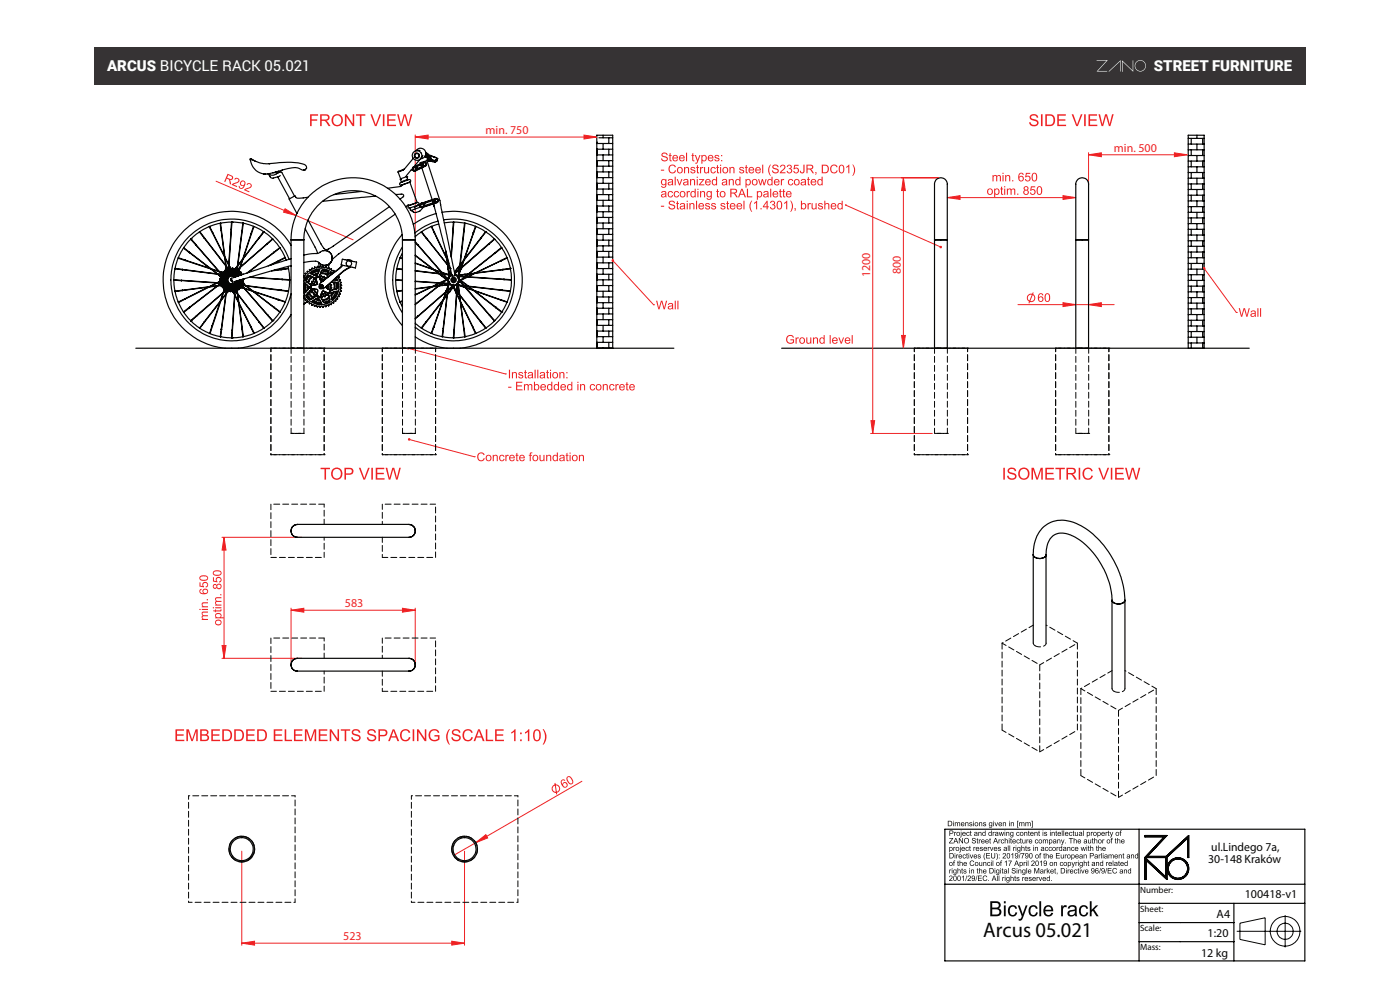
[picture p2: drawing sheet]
<svg xmlns="http://www.w3.org/2000/svg" width="297mm" height="210mm" viewBox="0 0 297 210" stroke-linecap="round" stroke-linejoin="round" font-family="sans-serif">
<defs><g id="words">
<text font-size="4.5" fill="#050504" x="208.6" y="198.8">Arcus 05.021</text>
<g font-size="3.2" fill="#fff">
<text x="22.7" y="15">ARCUS BICYCLE RACK 05.021</text>
<text x="244.8" y="15">STREET FURNITURE</text>
</g>
<g font-size="2.6" fill="#ee2123">
<text x="103" y="28.5">min. 750</text>
<text x="236.3" y="32.2">min. 500</text>
<text x="184.6" y="58.8" transform="rotate(-90 184.6 58.8)">1200</text>
<text x="191.1" y="58.1" transform="rotate(-90 191.1 58.1)">800</text>
<text x="73.2" y="128.9">583</text>
<text x="72.8" y="199.5">523</text>
</g>
<g font-size="2.6" fill="#050504">
<text x="256.3" y="183.1">30-148 Kraków</text>
<text x="257" y="180.5">ul.Lindego 7a,</text>
<text x="264.1" y="190.5">100418-v1</text>
<text x="258.1" y="194.7">A4</text>
<text x="254.8" y="202.9">12 kg</text>
<text x="256.2" y="198.9">1:20</text>
</g>
<g font-size="1.9" fill="#050504">
<text x="241.9" y="189.3">Number:</text>
<text x="241.9" y="197.5">Scale:</text>
<text x="241.9" y="193.5">Sheet:</text>
<text x="241.9" y="201.5">Mass:</text>
</g>
</g></defs>
<path d="M20 10h257v8h-257z" fill="#363334"/>
<g fill="#fff">
<path d="M238 12.8l2.3 2.2v-2.2h.1v2.4l-2.2-2.1v2.1h-.2z"/>
<path d="M235.1 15.2l2.6-2.5v2.5h-.1v-2.2l-2.3 2.2z"/>
<path d="M232.6 12.7h2.4l-2.1 2.4h2l-.1 .1h-2.2l2.1-2.3h-2.1z"/>
<path d="M240.7 14a1.2 1.2 0 0 0 2.4 0 1.2 1.2 0 0 0-2.4 0zM240.8 13.9a1.1 1.1 0 0 1 2.2 0 1.1 1.1 0 0 1-2.2 0z"/>
</g>
<g fill="none" stroke="#050504" stroke-width=".25">
<path d="M200.4 175.9h76.4v27.9h-76.4zM241.6 175.9v27.9M242.9 177.2h4.6l-4.1 4.5h4l4.8-4.5v4.7h-.3v-4.1l-4.4 4v4.7l-4.4-4.1v4.1h-.2v-4.6l4.1-4.4h-4.1zM200.4 187.6h76.4M241.6 191.6h35.2M241.6 195.7h20.2M241.6 199.7h20.2M242.9 181.9h4.4v4.1zM261.8 191.6v12.2"/>
<circle cx="249.9" cy="184.3" r="2.06"/>
<circle cx="249.9" cy="184.3" r="2.28"/>
</g>
<path d="M247.6 184.2a2.3 2.3 0 0 0 4.6 0 2.3 2.3 0 0 0-4.6 0zM247.8 184.2a2.05 2.05 0 0 1 4.1 0 2.05 2.05 0 0 1-4.1 0zM242.9 177.2v.3h4.1l-4.1 4.4h4.4v4.1l-4.4-4.1v4.6h.2v-4.1l4.4 4.1v-4.7l4.4-4v4.1h.3v-4.7l-4.8 4.5h-4l4.1-4.5z" fill-rule="evenodd" fill="#050504"/>
<g fill="#ee2123">
<path d="M52.4 39a.6 .6 0 0 1 1 .2 .6 .6 0 0 1-.6 .8l-.7 .3 .8 .3v.2l-1.2-.5 .4-.3a1.1 1.1 0 0 0 1.1-.8l-.4-.2-.3 .3-.2-.2zM51.1 38.9a.4 .4 0 0 0 .8 0 .4 .4 0 0 0-.8 0zM51.1 38.4a.64 .64 0 0 1 .9 .1 .64 .64 0 0 1-.1 .9 .64 .64 0 0 1-.6 .7 .64 .64 0 0 1-.6-.7l.2 .1a.42 .42 0 0 0 .4 .4 .42 .42 0 0 0 .4-.5 .57 .57 0 0 1-.8-.2 .57 .57 0 0 1 .2-.8zM49.8 37.9a.6 .6 0 0 1 1 .2 .6 .6 0 0 1-.6 .8l-.7 .2 .8 .4-.1 .2-1.1-.5 .4-.3a1.1 1.1 0 0 0 1.1-.8l-.4-.2-.3 .2-.2-.1zM48.4 37.1l-.2 .6 .5 .2a.32 .32 0 0 0 .5-.1 .32 .32 0 0 0-.2-.4zM48.3 36.9l.7 .3a.51 .51 0 0 1 .5 .6 .51 .51 0 0 1-.7 .3l.2 1.1-.2-.2-.2-.8-.2-.2-.3-.1-.3 .7-.2-.1z"/>
<path d="M122.8 96.5h.2v.2a.47 .47 0 0 1 .6-.2 .47 .47 0 0 1 .3 .5v.8h-.2v-.8a.31 .31 0 0 0-.3-.4 .31 .31 0 0 0-.3 .3l-.1 .9h-.2zM121.7 96.8a.45 .45 0 0 0-.1 .7 .45 .45 0 0 0 .7-.1l-.1-.6-.3-.2zM121.3 97.2a.67 .67 0 0 1 1.3 0 .67 .67 0 0 1-1.3 0zM120.8 96.5h.3v1.3h-.3zM120.8 96h.3v.2h-.3zM120.2 96.2l.2-.2v.5h.2v.2h-.2v.7l.2 .4a.33 .33 0 0 1-.3 0 .33 .33 0 0 1-.1-.4v-.7h-.2zM118.9 97.3a.31 .31 0 0 0 .3 .4 .31 .31 0 0 0 .3-.3v-.2zM118.8 96.6a.6 .6 0 0 1 .7-.1 .6 .6 0 0 1 .3 .8v.5h-.2v-.1a.47 .47 0 0 1-.7 .2 .47 .47 0 0 1-.1-.7l.7-.2a.33 .33 0 0 0-.2-.4 .33 .33 0 0 0-.4 .3h-.2zM117.5 96.8a.46 .46 0 0 0-.1 .6 .46 .46 0 0 0 .6 .1v-.7l-.2-.2zM117.4 96.7l.4-.2 .3 .1v-.6h.3v1.8h-.3v-.2a.64 .64 0 0 1-.8-.1 .64 .64 0 0 1 .1-.8zM115.9 96.5h.2v.2a.47 .47 0 0 1 .5-.2 .47 .47 0 0 1 .3 .5v.8h-.2v-.8a.31 .31 0 0 0-.2-.4 .31 .31 0 0 0-.4 .3v.9h-.2zM114.4 96.5h.3v.7a.33 .33 0 0 0 .3 .5 .33 .33 0 0 0 .3-.5v-.7h.2v1.3h-.2v-.2a.47 .47 0 0 1-.5 .2 .47 .47 0 0 1-.4-.5zM113.3 96.8a.45 .45 0 0 0-.1 .7 .45 .45 0 0 0 .7-.1l-.1-.6-.2-.2zM112.9 97.2a.7 .7 0 0 1 1.4 0 .7 .7 0 0 1-1.4 0zM112.4 96.1l.6-.1-.1 .2-.3 .1v.2h.3v.2h-.3v1.1h-.2v-1.1h-.2v-.2h.2zM110.5 96.8l-.1 .2h.7l-.2-.3zM110.3 96.6a.62 .62 0 0 1 .7-.1 .62 .62 0 0 1 .3 .7h-.9a.39 .39 0 0 0 .2 .5 .39 .39 0 0 0 .5-.3h.2a.67 .67 0 0 1-1 .3 .67 .67 0 0 1 0-1.1zM109.5 96.2l.3-.2v.5h.2v.2h-.2v.7l.2 .4a.33 .33 0 0 1-.4 0 .33 .33 0 0 1-.1-.4v-.7h-.1zM108.4 96.8l-.2 .2h.8l-.2-.3zM108.2 96.6a.62 .62 0 0 1 .7-.1 .62 .62 0 0 1 .3 .7h-1a.39 .39 0 0 0 .3 .5 .39 .39 0 0 0 .5-.3h.2a.67 .67 0 0 1-1 .3 .67 .67 0 0 1 0-1.1zM107.2 96.5h.2v.2l.4-.2h.1v.2a.29 .29 0 0 0-.4 .1 .29 .29 0 0 0-.1 .3v.7h-.2zM106 96.6l.7-.1 .3 .4h-.2l-.1-.2a.45 .45 0 0 0-.6 .5 .45 .45 0 0 0 .6 .4l.1-.3 .2 .1a.63 .63 0 0 1-.9 .4 .63 .63 0 0 1-.1-1zM104.5 96.5h.2v.2a.47 .47 0 0 1 .6-.2 .47 .47 0 0 1 .3 .5v.8h-.2v-.8a.31 .31 0 0 0-.3-.4 .31 .31 0 0 0-.3 .3v.9h-.3zM103.4 96.8a.45 .45 0 0 0-.1 .7 .45 .45 0 0 0 .7-.1l-.1-.6-.3-.2zM103 97.2a.7 .7 0 0 1 1.4 0 .7 .7 0 0 1-1.4 0zM101.5 96.2a.79 .79 0 0 1 1.3 .3h-.2a.61 .61 0 0 0-.9-.3 .61 .61 0 0 0-.2 .9 .56 .56 0 0 0 .5 .5 .56 .56 0 0 0 .6-.4h.2a.88 .88 0 0 1-1.2 .5 .88 .88 0 0 1-.3-1.3z"/>
<path d="M120.1 80h.3v.3h-.3zM120.1 78.9h.3v.3h-.3zM118.7 78.9h.2v.2a.47 .47 0 0 1 .5-.2 .47 .47 0 0 1 .3 .5v.9h-.2v-.8a.31 .31 0 0 0-.2-.4 .31 .31 0 0 0-.4 .2v1h-.2zM117.5 79.2a.45 .45 0 0 0-.1 .7 .45 .45 0 0 0 .7-.1v-.6l-.3-.1zM117.2 79.6a.67 .67 0 0 1 1.3 0 .67 .67 0 0 1-1.3 0zM116.7 78.9h.2v1.4h-.2zM116.7 78.4h.2v.3h-.2zM116 78.6l.2-.1v.4h.3v.2h-.3v.8l.3 .4a.33 .33 0 0 1-.4-.1 .33 .33 0 0 1-.1-.3v-.8h-.2zM114.8 79.8a.31 .31 0 0 0 .3 .4 .31 .31 0 0 0 .3-.4v-.2zM114.6 79.1a.6 .6 0 0 1 .8-.2 .6 .6 0 0 1 .2 .8l.1 .6h-.2l-.1-.2a.47 .47 0 0 1-.7 .2 .47 .47 0 0 1-.1-.7l.8-.2a.33 .33 0 0 0-.3-.3 .33 .33 0 0 0-.4 .2h-.2zM114 78.4h.2v1.9h-.2zM113.4 78.4h.2v1.9h-.2zM112.2 79.8a.31 .31 0 0 0 .3 .4 .31 .31 0 0 0 .3-.4v-.2zM112.1 79.1a.6 .6 0 0 1 .7-.2 .6 .6 0 0 1 .3 .8v.6h-.2v-.2a.47 .47 0 0 1-.7 .2 .47 .47 0 0 1-.1-.7l.7-.2a.33 .33 0 0 0-.2-.3 .33 .33 0 0 0-.4 .2h-.2zM111.3 78.6l.3-.1v.4h.2v.2h-.2v.8l.2 .4a.33 .33 0 0 1-.4-.1 .33 .33 0 0 1-.1-.3v-.8h-.1zM110.1 79.1l.2-.2a.52 .52 0 0 1 .7 .4h-.2a.26 .26 0 0 0-.3-.3 .26 .26 0 0 0-.3 .4h.2a.46 .46 0 0 1 .6 .2 .46 .46 0 0 1-.2 .6h-.7l-.2-.3 .2-.1a.3 .3 0 0 0 .4 .3 .3 .3 0 0 0 .2-.3 .56 .56 0 0 1-.7-.7zM108.6 78.9h.2v.2a.47 .47 0 0 1 .6-.2 .47 .47 0 0 1 .3 .5v.9h-.2v-.8a.31 .31 0 0 0-.3-.4 .31 .31 0 0 0-.3 .2l-.1 1h-.2zM108 78.4h.2v1.9h-.2z"/>
<path d="M133.8 81.7l-.1 .3h.7l-.2-.3zM133.6 81.6a.62 .62 0 0 1 .8-.1 .62 .62 0 0 1 .3 .7h-1a.39 .39 0 0 0 .3 .4 .39 .39 0 0 0 .4-.2h.3a.67 .67 0 0 1-1 .3 .67 .67 0 0 1-.1-1.1zM132.9 81.2l.2-.2v.5h.2v.2h-.2v.7l.3 .4a.33 .33 0 0 1-.4 0 .33 .33 0 0 1-.1-.4v-.7h-.2zM131.7 81.7l-.1 .3h.7l-.2-.3zM131.5 81.6a.62 .62 0 0 1 .7-.1 .62 .62 0 0 1 .4 .7h-1a.39 .39 0 0 0 .3 .4 .39 .39 0 0 0 .4-.2h.3a.67 .67 0 0 1-1.1 .3 .67 .67 0 0 1 0-1.1zM130.6 81.5h.2v.2l.4-.2h.1l-.1 .2a.29 .29 0 0 0-.3 .1 .29 .29 0 0 0-.1 .3v.7h-.2zM129.4 81.6l.6-.1 .4 .4h-.3l-.1-.2a.45 .45 0 0 0-.5 .4 .45 .45 0 0 0 .5 .5l.2-.3h.2a.63 .63 0 0 1-.9 .4 .63 .63 0 0 1-.2-.9zM127.9 81.5h.2v.2a.47 .47 0 0 1 .5-.2 .47 .47 0 0 1 .3 .5v.8h-.2v-.8a.31 .31 0 0 0-.2-.4 .31 .31 0 0 0-.4 .3v.9h-.2zM126.7 81.8a.45 .45 0 0 0-.1 .7 .45 .45 0 0 0 .8-.1l-.1-.6-.3-.2zM126.4 82.1a.67 .67 0 0 1 1.3 0 .67 .67 0 0 1-1.3 0zM125.3 81.6l.6-.1 .3 .4h-.2l-.1-.2a.45 .45 0 0 0-.6 .4 .45 .45 0 0 0 .6 .5l.1-.3h.3a.63 .63 0 0 1-.9 .4 .63 .63 0 0 1-.2-.9zM123.1 81.5h.2v.2a.47 .47 0 0 1 .5-.2 .47 .47 0 0 1 .3 .5v.8h-.2v-.8a.31 .31 0 0 0-.2-.4 .31 .31 0 0 0-.4 .3v.9h-.2zM122.5 81.5h.2v1.3h-.2zM122.5 81h.2v.2h-.2zM120.6 81.8a.46 .46 0 0 0-.1 .6 .46 .46 0 0 0 .6 .1v-.7l-.2-.2zM120.4 81.6l.4-.1 .4 .1v-.6h.2v1.8h-.2v-.2a.64 .64 0 0 1-.9-.1 .64 .64 0 0 1 .1-.9zM119.2 81.7l-.1 .3h.8l-.3-.3zM119 81.6a.62 .62 0 0 1 .8-.1 .62 .62 0 0 1 .3 .7h-1a.39 .39 0 0 0 .3 .4 .39 .39 0 0 0 .4-.2h.3a.67 .67 0 0 1-1 .3 .67 .67 0 0 1-.1-1.1zM117.8 81.8a.46 .46 0 0 0-.1 .6 .46 .46 0 0 0 .6 .1v-.7l-.3-.2zM117.6 81.6l.4-.1 .4 .1v-.6h.2v1.8h-.2v-.2a.64 .64 0 0 1-.9-.1 .64 .64 0 0 1 .1-.9zM116.4 81.8a.46 .46 0 0 0-.2 .6 .46 .46 0 0 0 .7 .1v-.7l-.3-.2zM116.2 81.6l.4-.1 .4 .1v-.6h.2v1.8h-.2v-.2a.64 .64 0 0 1-.9-.1 .64 .64 0 0 1 .1-.9zM115 81.7l-.1 .3h.7l-.2-.3zM114.8 81.6a.62 .62 0 0 1 .7-.1 .62 .62 0 0 1 .3 .7h-1a.39 .39 0 0 0 .3 .4 .39 .39 0 0 0 .5-.2h.2a.67 .67 0 0 1-1 .3 .67 .67 0 0 1 0-1.1zM113.6 81.8a.45 .45 0 0 0-.1 .6 .45 .45 0 0 0 .6 .1v-.7l-.3-.2zM113.3 81h.2v.6a.61 .61 0 0 1 .9 .6 .61 .61 0 0 1-.9 .4v.2h-.2zM111.2 81.5h.2v.2a.45 .45 0 0 1 .7 0l.3-.2 .4 .1 .1 1.2h-.2v-.8a.27 .27 0 0 0-.2-.4 .27 .27 0 0 0-.3 .3v.9h-.3v-.9a.3 .3 0 0 0-.4-.2 .3 .3 0 0 0-.1 .4v.7h-.2zM109.5 81h1.3v.2h-1.1v.6h1v.2h-1v.6h1.1v.2h-1.3zM107.8 82h.7v.3h-.7z"/>
<path d="M143.7 63.8h.2v1.8h-.2zM143.1 63.8h.3v1.8h-.3zM142 65.1a.31 .31 0 0 0 .2 .4 .31 .31 0 0 0 .4-.3v-.2zM141.8 64.4a.6 .6 0 0 1 .8-.1 .6 .6 0 0 1 .2 .8l.1 .5h-.3v-.1a.47 .47 0 0 1-.7 .2 .47 .47 0 0 1-.1-.7l.8-.2a.33 .33 0 0 0-.3-.4 .33 .33 0 0 0-.4 .3h-.2zM139.2 63.8h.2l.4 1.6 .4-1.6h.3l.4 1.6 .4-1.6h.2l-.5 1.8h-.2l-.4-1.6-.5 1.6h-.2z"/>
<path d="M43.9 127.1h.2v.2h-.2zM43.2 125.4a.4 .4 0 0 0 .8 0 .4 .4 0 0 0-.8 0zM42.8 129.2h1.3v.2h-1.3zM42.9 129.8l1.2-.1v.2h-.8a.27 .27 0 0 0-.3 .3 .27 .27 0 0 0 .2 .3h.9v.2h-.8a.3 .3 0 0 0-.3 .4 .3 .3 0 0 0 .4 .2h.7v.2h-1.3v-.2h.2a.45 .45 0 0 1 0-.8l-.2-.2zM42.9 127.9l1.2-.1v.2h-.8a.31 .31 0 0 0-.3 .2 .31 .31 0 0 0 .2 .4h.9v.2h-1.3v-.2h.2l-.2-.2zM42.6 122.4l-.1 .2a.95 .95 0 0 0 1.5 0 1.02 1.02 0 0 0-1.4-.2zM42.3 123.5h.2v.7l.5 .1a.61 .61 0 0 1 .3-.8 .61 .61 0 0 1 .8 .4 .61 .61 0 0 1-.5 .7v-.2a.4 .4 0 0 0 .2-.6 .4 .4 0 0 0-.6-.1 .4 .4 0 0 0 0 .6l.1 .3-1-.2zM42.3 129.2h.3v.2h-.3zM42.4 125.1l.3-.2 .1 .2a.37 .37 0 0 0-.3 .5 .37 .37 0 0 0 .4 .2h.3a.58 .58 0 0 1 .1-.8 .58 .58 0 0 1 .8 .2 .58 .58 0 0 1-.3 .8 .92 .92 0 0 1-1 .1 .92 .92 0 0 1-.5-.9zM42.4 122.3l.2-.2a1.06 1.06 0 0 1 1.6 .5 1.03 1.03 0 0 1-1 .6 1.03 1.03 0 0 1-.9-.6z"/>
<path d="M46.7 126h.3v.3h-.3zM46.1 124.4a.37 .37 0 0 0 .7 0 .37 .37 0 0 0-.7 0zM45.9 131.8a.44 .44 0 0 0 .4 .6 .44 .44 0 0 0 .4-.6l-.4-.1zM45.9 130.3a.43 .43 0 0 0 .4 .7 .43 .43 0 0 0 .4-.7zM45.7 128.8h1.3v.2h-1.3zM45.6 132a.7 .7 0 0 1 1.4 0 .7 .7 0 0 1-1.4 0zM45.8 130.2a.64 .64 0 0 1 .9-.1 .64 .64 0 0 1 .1 .8h.7v.3h-1.8v-.2h.1l-.2-.4zM45.7 126.8l1.3-.1v.2h-.9a.27 .27 0 0 0-.3 .2 .27 .27 0 0 0 .2 .3l1 .1v.2h-.9a.3 .3 0 0 0-.3 .4 .3 .3 0 0 0 .5 .1h.7v.3h-1.3v-.2h.1a.45 .45 0 0 1 .1-.8l-.3-.3zM45.5 121.3l-.2 .3a.95 .95 0 0 0 1.5 0 1.02 1.02 0 0 0-1.3-.3zM45.3 124.4a.3 .3 0 0 0 .6 0 .3 .3 0 0 0-.6 0zM45.2 129.5h.5v-.2h.1v.2h.9l.3-.3a.33 .33 0 0 1-.1 .4 .33 .33 0 0 1-.3 .1h-.8v.2h-.1v-.2h-.4zM45.2 122.4h.2v.8l.5 .1a.61 .61 0 0 1 .3-.9 .61 .61 0 0 1 .8 .4 .61 .61 0 0 1-.5 .8v-.3a.4 .4 0 0 0 .2-.5 .4 .4 0 0 0-.6-.1 .4 .4 0 0 0 0 .6v.2l-.9-.1zM45.1 128.8h.3v.2h-.3zM45.3 124l.4-.1 .3 .2a.54 .54 0 0 1 .8-.1 .54 .54 0 0 1 0 .8 .54 .54 0 0 1-.8-.2 .49 .49 0 0 1-.8 .2 .49 .49 0 0 1 .1-.8zM45.3 121.2l.2-.1a1.05 1.05 0 0 1 1.5 .5 1.03 1.03 0 0 1-.9 .6 1.03 1.03 0 0 1-1-.6z"/>
<path d="M219.2 37a1.02 1.02 0 0 0 .2 1.3 .95 .95 0 0 0 0-1.5zM219.1 36.7a.65 .65 0 0 1 .8 .1 .65 .65 0 0 1 .1 .8 .66 .66 0 0 1-.6 .9 .66 .66 0 0 1-.6-.9zM217.6 36.7h1v.2h-.8l-.1 .5a.61 .61 0 0 1 .9 .3 .61 .61 0 0 1-.4 .8 .61 .61 0 0 1-.8-.5h.3a.4 .4 0 0 0 .5 .2 .4 .4 0 0 0 .1-.6 .4 .4 0 0 0-.6 0h-.2zM216.3 37.9a.4 .4 0 0 0 .7 0 .4 .4 0 0 0-.7 0zM216.2 36.8l.7-.1 .3 .4h-.2a.37 .37 0 0 0-.5-.3 .37 .37 0 0 0-.3 .5v.2a.58 .58 0 0 1 .9 .1 .58 .58 0 0 1-.2 .9 .58 .58 0 0 1-.8-.4l-.1-.8zM214.7 38.2h.3v.3h-.3zM213.2 37.1h.2v.2a.47 .47 0 0 1 .6-.2 .47 .47 0 0 1 .3 .6v.8h-.2v-.8a.31 .31 0 0 0-.2-.4 .31 .31 0 0 0-.4 .2v1h-.3zM212.7 37.1h.2v1.4h-.2zM212.7 36.6h.2v.3h-.2zM210.5 37.1h.2v.2a.45 .45 0 0 1 .8 0l.3-.2 .4 .1 .1 1.3h-.2v-.9a.27 .27 0 0 0-.2-.3 .27 .27 0 0 0-.3 .2v1h-.3v-.9a.3 .3 0 0 0-.4-.3 .3 .3 0 0 0-.1 .5v.7h-.3z"/>
<path d="M220.3 39.8a1.02 1.02 0 0 0 .2 1.4 .95 .95 0 0 0 0-1.5zM220.2 39.6a.65 .65 0 0 1 .7 .1 .65 .65 0 0 1 .2 .7 .66 .66 0 0 1-.6 .9 .66 .66 0 0 1-.6-.9zM218.7 39.5h.9v.2h-.7l-.1 .5a.61 .61 0 0 1 .8 .3 .61 .61 0 0 1-.3 .8 .61 .61 0 0 1-.8-.5h.2a.4 .4 0 0 0 .6 .2 .4 .4 0 0 0 .1-.6 .4 .4 0 0 0-.6 0l-.3 .1zM217.4 40a.3 .3 0 0 0 .6 0 .3 .3 0 0 0-.6 0zM217.3 40.8a.37 .37 0 0 0 .7 0 .37 .37 0 0 0-.7 0zM217.3 39.6a.49 .49 0 0 1 .8 0 .49 .49 0 0 1-.2 .7 .54 .54 0 0 1 .2 .9 .54 .54 0 0 1-.8 0 .54 .54 0 0 1 .1-.9l-.2-.2zM215.8 41.1h.2v.2h-.2zM213.6 40h.2v.2a.45 .45 0 0 1 .8 0l.2-.2 .5 .1 .1 1.2h-.2v-.8a.27 .27 0 0 0-.2-.4 .27 .27 0 0 0-.4 .3v.9h-.2v-.8a.3 .3 0 0 0-.4-.3 .3 .3 0 0 0-.2 .4v.7h-.2zM213 40h.3v1.3h-.3zM213 39.5h.3v.3h-.3zM212.4 39.7l.2-.2v.5h.2v.2h-.2v.7l.2 .4a.33 .33 0 0 1-.3 0 .33 .33 0 0 1-.1-.4v-.7h-.2zM211.2 40.3l-.1 .6 .2 .2a.48 .48 0 0 0 .5-.4 .48 .48 0 0 0-.5-.5zM210.9 40h.2v.2a.6 .6 0 0 1 .9 .5 .6 .6 0 0 1-.9 .5v.6h-.2zM209.7 40.3a.45 .45 0 0 0 0 .7 .45 .45 0 0 0 .7-.1l-.1-.6-.3-.1zM209.4 40.7a.67 .67 0 0 1 1.3 0 .67 .67 0 0 1-1.3 0z"/>
<path d="M153 34h.2v.2h-.2zM153 32.9h.2v.2h-.2zM151.7 33l.2-.1a.52 .52 0 0 1 .7 .3l-.2 .1a.26 .26 0 0 0-.3-.3 .26 .26 0 0 0-.2 .3l.1 .1a.46 .46 0 0 1 .6 .2 .46 .46 0 0 1-.2 .6l-.7-.1-.2-.3h.3a.3 .3 0 0 0 .3 .3 .3 .3 0 0 0 .2-.4 .56 .56 0 0 1-.7-.6zM150.5 33.1l-.1 .3h.7l-.2-.3zM150.3 33a.62 .62 0 0 1 .7-.1 .62 .62 0 0 1 .4 .7h-1a.39 .39 0 0 0 .3 .4 .39 .39 0 0 0 .4-.2h.2a.67 .67 0 0 1-1 .3 .67 .67 0 0 1 0-1.1zM149.1 33.2l-.1 .6 .2 .2a.48 .48 0 0 0 .5-.5 .48 .48 0 0 0-.5-.4zM148.8 32.9h.2v.2a.6 .6 0 0 1 .9 .4 .6 .6 0 0 1-.9 .6v.6h-.2zM147.4 32.9h.2l.4 1.1 .4-1.1h.2l-.5 1.3a.46 .46 0 0 1-.6 .5v-.2h.2l.2-.3zM146.9 32.6l.2-.2v.5h.2v.2h-.2v.7l.2 .4a.33 .33 0 0 1-.3 0 .33 .33 0 0 1-.1-.4v-.7h-.2zM145.5 32.4h.3v1.8h-.3zM144.4 33.1l-.1 .3h.7l-.2-.3zM144.2 33a.62 .62 0 0 1 .8-.1 .62 .62 0 0 1 .3 .7h-1a.39 .39 0 0 0 .3 .4 .39 .39 0 0 0 .4-.2h.3a.67 .67 0 0 1-1.1 .3 .67 .67 0 0 1 0-1.1zM143 33.1l-.1 .3h.7l-.2-.3zM142.8 33a.62 .62 0 0 1 .7-.1 .62 .62 0 0 1 .3 .7h-.9a.39 .39 0 0 0 .3 .4 .39 .39 0 0 0 .4-.2h.2a.67 .67 0 0 1-1 .3 .67 .67 0 0 1 0-1.1zM142 32.6l.3-.2v.5h.2v.2h-.2v.7l.2 .4a.33 .33 0 0 1-.4 0 .33 .33 0 0 1-.1-.4v-.7h-.1zM140.5 32.5a.73 .73 0 0 1 1.1 .4h-.2a.4 .4 0 0 0-.4-.4 .4 .4 0 0 0-.4 .5 .94 .94 0 0 1 1.1 .8 .77 .77 0 0 1-.8 .4 .77 .77 0 0 1-.7-.6h.3a.47 .47 0 0 0 .5 .5 .47 .47 0 0 0 .4-.5l-.2-.1a.78 .78 0 0 1-.9-.8z"/>
<path d="M180.8 34.9a1.49 1.49 0 0 1 0 2.4 2.11 2.11 0 0 0 0-2.4zM179.5 35.4l.7-.5v1.9h-.2v-1.5l-.5 .3zM178.3 35.2a1.02 1.02 0 0 0 .2 1.4 .95 .95 0 0 0 0-1.5zM178.2 35a.65 .65 0 0 1 .8 .1 .65 .65 0 0 1 .1 .8 .66 .66 0 0 1-.6 .9 .66 .66 0 0 1-.6-.9zM176.4 35.1a.79 .79 0 0 1 1.3 .3l-.2 .1a.61 .61 0 0 0-.9-.3 .61 .61 0 0 0-.2 .8 .56 .56 0 0 0 .5 .6 .56 .56 0 0 0 .6-.5l.2 .1a.88 .88 0 0 1-1.2 .5 .88 .88 0 0 1-.3-1.4zM174.6 35.1v1.4h.4a.7 .7 0 0 0 .6-.7 .7 .7 0 0 0-.6-.7zM174.3 34.9h.7a.91 .91 0 0 1 .8 .9 .91 .91 0 0 1-.8 1h-.7zM172.9 36.5h.3v.4l-.2 .2 .1-.3h-.2zM171.3 35.1v.6h.5a.32 .32 0 0 0 .5-.2 .32 .32 0 0 0-.4-.4zM171.1 34.9h.8a.51 .51 0 0 1 .6 .5 .51 .51 0 0 1-.5 .5l.7 .9h-.3l-.5-.7-.3-.2h-.3v.9h-.2zM170.4 34.9h.3v1.3a.51 .51 0 0 1-.5 .6 .51 .51 0 0 1-.5-.6h.2v.2a.28 .28 0 0 0 .4 .2 .28 .28 0 0 0 .1-.4zM168.5 35h.9v.2h-.7l-.1 .5a.61 .61 0 0 1 .8 .3 .61 .61 0 0 1-.3 .8 .61 .61 0 0 1-.8-.5h.2a.4 .4 0 0 0 .6 .2 .4 .4 0 0 0 .1-.6 .4 .4 0 0 0-.6 0h-.3zM167.1 35a.49 .49 0 0 1 .7 0 .49 .49 0 0 1-.1 .8 .57 .57 0 0 1 0 1 .57 .57 0 0 1-.8-.5l.2-.1a.37 .37 0 0 0 .4 .4 .37 .37 0 0 0 .3-.5 .37 .37 0 0 0-.5-.2v-.2a.32 .32 0 0 0 .4-.3 .32 .32 0 0 0-.3-.3 .32 .32 0 0 0-.3 .3h-.2zM165.6 35.1a.6 .6 0 0 1 1 .1 .6 .6 0 0 1-.4 .9l-.5 .4h.9v.3h-1.2l.2-.4a1.11 1.11 0 0 0 .7-1.2l-.4-.1-.2 .4h-.2zM164 35a.73 .73 0 0 1 1.2 .4l-.3 .1a.4 .4 0 0 0-.4-.4 .4 .4 0 0 0-.4 .5 .94 .94 0 0 1 1.1 .8 .77 .77 0 0 1-.8 .4 .77 .77 0 0 1-.6-.6h.2a.47 .47 0 0 0 .5 .4 .47 .47 0 0 0 .4-.5l-.1-.1a.78 .78 0 0 1-.9-.7zM163.4 34.9h.2l-.2 .2a2.08 2.08 0 0 0 .2 2.2 1.62 1.62 0 0 1-.2-2.4zM161.7 34.9h.2v1.9h-.2zM160.6 35.7l-.2 .3h.8l-.2-.4zM160.4 35.6a.62 .62 0 0 1 .7-.1 .62 .62 0 0 1 .3 .7h-1a.39 .39 0 0 0 .3 .4 .39 .39 0 0 0 .5-.3l.2 .1a.67 .67 0 0 1-1 .2 .67 .67 0 0 1 0-1zM159.1 35.7l-.1 .3h.8l-.2-.4zM159 35.6a.62 .62 0 0 1 .7-.1 .62 .62 0 0 1 .3 .7h-1a.39 .39 0 0 0 .3 .4 .39 .39 0 0 0 .5-.3l.2 .1a.67 .67 0 0 1-1 .2 .67 .67 0 0 1 0-1zM158.2 35.1l.2-.1v.4h.2v.2h-.2v.8l.3 .4a.33 .33 0 0 1-.4-.1 .33 .33 0 0 1-.1-.3v-.8h-.2zM156.9 35.6l.2-.2a.52 .52 0 0 1 .7 .4h-.2a.26 .26 0 0 0-.3-.3 .26 .26 0 0 0-.2 .4h.1a.46 .46 0 0 1 .6 .2 .46 .46 0 0 1-.2 .6h-.6l-.2-.3 .2-.1a.3 .3 0 0 0 .3 .3 .3 .3 0 0 0 .3-.3 .56 .56 0 0 1-.7-.7zM154.7 35.4h.2v.2a.47 .47 0 0 1 .6-.2 .47 .47 0 0 1 .3 .5v.9h-.2v-.8a.31 .31 0 0 0-.2-.4 .31 .31 0 0 0-.4 .2v1h-.3zM153.6 35.7a.45 .45 0 0 0-.1 .7 .45 .45 0 0 0 .7-.1l-.1-.6-.2-.1zM153.2 36.1a.7 .7 0 0 1 1.4 0 .7 .7 0 0 1-1.4 0zM152.8 35.4h.2v1.4h-.2zM152.8 34.9h.2v.3h-.2zM152.1 35.1l.2-.1v.4h.2v.2h-.2v.8l.3 .4a.33 .33 0 0 1-.4-.1 .33 .33 0 0 1-.1-.3v-.8h-.2zM150.9 35.6l.6-.2 .3 .4-.2 .1-.1-.2a.45 .45 0 0 0-.6 .4 .45 .45 0 0 0 .6 .4l.1-.2h.3a.63 .63 0 0 1-.9 .4 .63 .63 0 0 1-.2-1zM149.4 35.4h.2v.8a.33 .33 0 0 0 .3 .4 .33 .33 0 0 0 .3-.5v-.7h.2v1.4h-.2v-.2a.47 .47 0 0 1-.5 .2 .47 .47 0 0 1-.3-.5zM148.5 35.4h.2v.2l.4-.2 .1 .1v.2a.29 .29 0 0 0-.4 0 .29 .29 0 0 0-.1 .4v.7h-.2zM147.8 35.1l.3-.1v.4h.2v.2h-.2v.8l.2 .4a.33 .33 0 0 1-.3-.1 .33 .33 0 0 1-.2-.3v-.8h-.1zM146.6 35.6l.2-.2a.52 .52 0 0 1 .7 .4h-.2a.26 .26 0 0 0-.3-.3 .26 .26 0 0 0-.2 .4h.1a.46 .46 0 0 1 .6 .2 .46 .46 0 0 1-.2 .6h-.7l-.2-.3 .3-.1a.3 .3 0 0 0 .3 .3 .3 .3 0 0 0 .2-.3 .56 .56 0 0 1-.7-.7zM145.1 35.4h.2v.2a.47 .47 0 0 1 .6-.2 .47 .47 0 0 1 .3 .5v.9h-.2v-.8a.31 .31 0 0 0-.3-.4 .31 .31 0 0 0-.3 .2l-.1 1h-.2zM144 35.7a.45 .45 0 0 0-.1 .7 .45 .45 0 0 0 .7-.1l-.1-.6-.3-.1zM143.6 36.1a.67 .67 0 0 1 1.3 0 .67 .67 0 0 1-1.3 0zM142.1 35.1a.79 .79 0 0 1 1.3 .3l-.2 .1a.61 .61 0 0 0-.9-.3 .61 .61 0 0 0-.2 .8 .56 .56 0 0 0 .5 .6 .56 .56 0 0 0 .6-.5l.2 .1a.88 .88 0 0 1-1.2 .5 .88 .88 0 0 1-.3-1.4zM140.2 36h.7v.2h-.7z"/>
<path d="M173.7 38.3a.46 .46 0 0 0-.1 .6 .46 .46 0 0 0 .6 .1v-.7l-.2-.2zM173.5 38.1l.4-.1 .4 .1v-.6h.2v1.8h-.2v-.2a.64 .64 0 0 1-.9-.1 .64 .64 0 0 1 .1-.9zM172.3 38.2l-.1 .3h.7l-.2-.3zM172.1 38.1a.62 .62 0 0 1 .8-.1 .62 .62 0 0 1 .3 .7h-1a.39 .39 0 0 0 .3 .4 .39 .39 0 0 0 .4-.2h.3a.67 .67 0 0 1-1 .3 .67 .67 0 0 1-.1-1.1zM171.4 37.7l.2-.2v.5h.2v.2h-.2v.7l.2 .4a.33 .33 0 0 1-.3 0 .33 .33 0 0 1-.1-.4v-.7h-.2zM170.1 38.8a.31 .31 0 0 0 .3 .4 .31 .31 0 0 0 .3-.3l.1-.3zM170 38.1a.6 .6 0 0 1 .7-.1 .6 .6 0 0 1 .3 .8l.1 .5h-.3v-.2a.47 .47 0 0 1-.7 .3 .47 .47 0 0 1-.1-.7l.8-.2a.33 .33 0 0 0-.3-.4 .33 .33 0 0 0-.4 .3h-.2zM168.8 38.3a.45 .45 0 0 0-.1 .7 .45 .45 0 0 0 .7-.1l-.1-.6-.3-.2zM168.4 38.6a.67 .67 0 0 1 1.3 0 .67 .67 0 0 1-1.3 0zM167.3 38.1l.6-.1 .4 .4h-.2l-.1-.2a.45 .45 0 0 0-.6 .5 .45 .45 0 0 0 .6 .4l.1-.3 .2 .1a.63 .63 0 0 1-.9 .3 .63 .63 0 0 1-.2-.9zM165.7 38h.2v.2l.4-.2h.1l-.1 .2a.29 .29 0 0 0-.4 .1 .29 .29 0 0 0 0 .3v.7h-.2zM164.5 38.2l-.1 .3h.7l-.2-.3zM164.3 38.1a.62 .62 0 0 1 .8-.1 .62 .62 0 0 1 .3 .7h-1a.39 .39 0 0 0 .3 .4 .39 .39 0 0 0 .4-.2h.3a.67 .67 0 0 1-1 .3 .67 .67 0 0 1-.1-1.1zM163.1 38.3a.46 .46 0 0 0-.1 .6 .46 .46 0 0 0 .6 .1v-.7l-.3-.2zM162.9 38.1l.4-.1 .4 .1v-.6h.2v1.8h-.2v-.2a.64 .64 0 0 1-.9-.1 .64 .64 0 0 1 .1-.9zM160.8 38h.3l.2 1 .3-1h.3l.2 1 .3-1h.2l-.4 1.3h-.2l-.3-1-.2 1h-.3zM159.8 38.3a.45 .45 0 0 0 0 .7 .45 .45 0 0 0 .7-.1l-.1-.6-.3-.2zM159.5 38.6a.67 .67 0 0 1 1.3 0 .67 .67 0 0 1-1.3 0zM158.5 38.3l-.1 .6 .2 .2a.48 .48 0 0 0 .5-.4 .48 .48 0 0 0-.5-.5zM158.1 38h.3v.2a.6 .6 0 0 1 .9 .4 .6 .6 0 0 1-.9 .6v.6h-.3zM156.3 38.3a.46 .46 0 0 0-.2 .6 .46 .46 0 0 0 .7 .1v-.7l-.3-.2zM156.1 38.1l.4-.1 .4 .1v-.6h.2v1.8h-.2v-.2a.64 .64 0 0 1-.9-.1 .64 .64 0 0 1 .1-.9zM154.6 38h.2v.2a.47 .47 0 0 1 .6-.2 .47 .47 0 0 1 .3 .5v.8h-.2v-.8a.31 .31 0 0 0-.3-.4 .31 .31 0 0 0-.3 .3l-.1 .9h-.2zM153.4 38.8a.31 .31 0 0 0 .3 .4 .31 .31 0 0 0 .3-.3v-.3zM153.2 38.1a.6 .6 0 0 1 .8-.1 .6 .6 0 0 1 .3 .8v.5h-.2v-.2a.47 .47 0 0 1-.7 .3 .47 .47 0 0 1-.1-.7l.7-.2a.33 .33 0 0 0-.3-.4 .33 .33 0 0 0-.3 .3h-.2zM151.3 38.3a.46 .46 0 0 0-.1 .6 .46 .46 0 0 0 .6 .1v-.7l-.2-.2zM151.1 38.1l.4-.1 .4 .1v-.6h.2v1.8h-.2v-.2a.64 .64 0 0 1-.9-.1 .64 .64 0 0 1 .1-.9zM149.9 38.2l-.1 .3h.8l-.3-.3zM149.7 38.1a.62 .62 0 0 1 .8-.1 .62 .62 0 0 1 .3 .7h-1a.39 .39 0 0 0 .3 .4 .39 .39 0 0 0 .4-.2h.3a.67 .67 0 0 1-1 .3 .67 .67 0 0 1-.1-1.1zM148.3 38h1.1l-.9 1.1h.9v.2h-1.1v-.2l.8-.9h-.8zM147.8 38h.2v1.3h-.2zM147.8 37.5h.2v.2h-.2zM146.4 38h.2v.2a.47 .47 0 0 1 .6-.2 .47 .47 0 0 1 .3 .5v.8h-.3v-.8a.31 .31 0 0 0-.2-.4 .31 .31 0 0 0-.4 .3v.9h-.2zM145.2 38.8a.31 .31 0 0 0 .3 .4 .31 .31 0 0 0 .3-.3v-.3zM145 38.1a.6 .6 0 0 1 .8-.1 .6 .6 0 0 1 .2 .8l.1 .5h-.2l-.1-.2a.47 .47 0 0 1-.7 .3 .47 .47 0 0 1 0-.7l.7-.2a.33 .33 0 0 0-.3-.4 .33 .33 0 0 0-.3 .3h-.3zM143.6 38h.2l.4 1 .3-1h.3l-.5 1.3h-.2zM143.1 37.5h.2v1.8h-.2zM141.9 38.8a.31 .31 0 0 0 .3 .4 .31 .31 0 0 0 .3-.3l.1-.3zM141.8 38.1a.6 .6 0 0 1 .8-.1 .6 .6 0 0 1 .2 .8l.1 .5h-.3v-.2a.47 .47 0 0 1-.7 .3 .47 .47 0 0 1-.1-.7l.8-.2a.33 .33 0 0 0-.3-.4 .33 .33 0 0 0-.4 .3h-.2zM140.5 38.3a.45 .45 0 0 0-.1 .6 .45 .45 0 0 0 .7 .1 .45 .45 0 0 0 .1-.6 .45 .45 0 0 0-.7-.1zM140.4 38.1l.2-.1 .6 .1v-.1h.2v1.1a.58 .58 0 0 1-.4 .7 .58 .58 0 0 1-.7-.4l.2 .1a.37 .37 0 0 0 .5 .1 .37 .37 0 0 0 .1-.5 .63 .63 0 0 1-.8-.1 .63 .63 0 0 1 .1-.9z"/>
<path d="M167.1 40.8l-.1 .3h.7l-.2-.4zM166.9 40.7a.62 .62 0 0 1 .7-.1 .62 .62 0 0 1 .3 .7h-1a.39 .39 0 0 0 .3 .4 .39 .39 0 0 0 .5-.3l.2 .1a.67 .67 0 0 1-1 .2 .67 .67 0 0 1 0-1zM166.1 40.2l.2-.1v.4h.3v.2h-.3v.8l.3 .4a.33 .33 0 0 1-.4-.1 .33 .33 0 0 1-.1-.3v-.8h-.1zM165.4 40.2l.2-.1v.4h.3v.2h-.3v.8l.3 .4a.33 .33 0 0 1-.4-.1 .33 .33 0 0 1-.1-.3v-.8h-.1zM164.2 40.8l-.1 .3h.8l-.2-.4zM164.1 40.7a.62 .62 0 0 1 .7-.1 .62 .62 0 0 1 .3 .7h-1a.39 .39 0 0 0 .3 .4 .39 .39 0 0 0 .5-.3l.2 .1a.67 .67 0 0 1-1 .2 .67 .67 0 0 1 0-1zM163.4 40h.2v1.9h-.2zM162.2 41.4a.31 .31 0 0 0 .3 .4 .31 .31 0 0 0 .3-.4v-.2zM162 40.7a.6 .6 0 0 1 .8-.1 .6 .6 0 0 1 .2 .7l.1 .6h-.2l-.1-.2a.47 .47 0 0 1-.6 .2 .47 .47 0 0 1-.1-.7l.7-.2a.33 .33 0 0 0-.3-.3 .33 .33 0 0 0-.3 .2h-.3zM160.9 40.8l-.1 .6 .2 .3a.48 .48 0 0 0 .5-.5 .48 .48 0 0 0-.5-.5zM160.6 40.5h.2v.2a.6 .6 0 0 1 .9 .5 .6 .6 0 0 1-.9 .5v.7h-.2zM158.4 40h.3v1.6h.9v.3h-1.2zM157.4 40.2l-.3 .9h.6zM157.3 40h.2l.8 1.9h-.3l-.2-.6h-.8l-.2 .6h-.2zM155.2 40.2v.6h.5a.32 .32 0 0 0 .4-.2 .32 .32 0 0 0-.4-.4zM154.9 40h.8a.51 .51 0 0 1 .7 .5 .51 .51 0 0 1-.5 .5l.6 .9h-.3l-.5-.7-.3-.2h-.2v.9h-.3zM153 40.8a.45 .45 0 0 0 0 .7 .45 .45 0 0 0 .7-.1l-.1-.6-.3-.1zM152.7 41.2a.67 .67 0 0 1 1.3 0 .67 .67 0 0 1-1.3 0zM152.1 40.2l.2-.1v.4h.2v.2h-.2v.8l.3 .4a.33 .33 0 0 1-.4-.1 .33 .33 0 0 1-.1-.3v-.8h-.2zM150.2 40.8a.45 .45 0 0 0-.1 .6 .45 .45 0 0 0 .6 .2 .45 .45 0 0 0 .1-.7 .45 .45 0 0 0-.6-.1zM150 40.7l.3-.2 .5 .2v-.2h.2v1.2a.58 .58 0 0 1-.4 .7 .58 .58 0 0 1-.7-.4h.2a.37 .37 0 0 0 .5 .2 .37 .37 0 0 0 .2-.5 .63 .63 0 0 1-.9-.1 .63 .63 0 0 1 .1-.9zM148.5 40.5h.2v.2a.47 .47 0 0 1 .6-.2 .47 .47 0 0 1 .3 .5v.9h-.2v-.8a.31 .31 0 0 0-.3-.4 .31 .31 0 0 0-.3 .2l-.1 1h-.2zM147.9 40.5h.3v1.4h-.3zM147.9 40h.3v.3h-.3zM146.8 40.8a.46 .46 0 0 0-.1 .6 .46 .46 0 0 0 .6 .2v-.8l-.3-.1zM146.6 40.7l.4-.2 .4 .2v-.7h.2v1.9h-.2v-.2a.64 .64 0 0 1-.9-.1 .64 .64 0 0 1 .1-.9zM145.7 40.5h.2v.2l.4-.2 .1 .1-.1 .2a.29 .29 0 0 0-.3 0 .29 .29 0 0 0-.1 .4v.7h-.2zM144.5 40.8a.45 .45 0 0 0 0 .7 .45 .45 0 0 0 .7-.1l-.1-.6-.3-.1zM144.2 41.2a.67 .67 0 0 1 1.3 0 .67 .67 0 0 1-1.3 0zM143.1 40.7l.6-.2 .3 .4-.2 .1-.1-.2a.45 .45 0 0 0-.6 .4 .45 .45 0 0 0 .6 .4l.1-.2h.3a.63 .63 0 0 1-.9 .4 .63 .63 0 0 1-.2-1zM141.8 40.7l.6-.2 .4 .4-.2 .1-.2-.2a.45 .45 0 0 0-.5 .4 .45 .45 0 0 0 .6 .4l.1-.2h.2a.63 .63 0 0 1-.9 .4 .63 .63 0 0 1-.2-1zM140.5 41.4a.31 .31 0 0 0 .3 .4 .31 .31 0 0 0 .3-.4v-.2zM140.4 40.7a.6 .6 0 0 1 .7-.1 .6 .6 0 0 1 .3 .7v.6h-.2v-.2a.47 .47 0 0 1-.7 .2 .47 .47 0 0 1-.1-.7l.7-.2a.33 .33 0 0 0-.3-.3 .33 .33 0 0 0-.3 .2h-.2z"/>
<path d="M178 43.4a.46 .46 0 0 0-.2 .6 .46 .46 0 0 0 .7 .1v-.7l-.3-.2zM177.8 43.2l.4-.1 .3 .1v-.6h.3v1.8h-.2v-.2a.64 .64 0 0 1-.9-.1 .64 .64 0 0 1 .1-.9zM176.6 43.3l-.1 .3h.7l-.2-.3zM176.4 43.2a.62 .62 0 0 1 .7-.1 .62 .62 0 0 1 .3 .7h-1a.39 .39 0 0 0 .3 .4 .39 .39 0 0 0 .5-.2h.2a.67 .67 0 0 1-1 .3 .67 .67 0 0 1 0-1.1zM174.9 42.6h.2v.6a.47 .47 0 0 1 .5-.1 .47 .47 0 0 1 .3 .5v.8h-.2v-.8a.32 .32 0 0 0-.4-.3 .32 .32 0 0 0-.2 .4v.7h-.2zM173.6 43.2l.2-.1a.52 .52 0 0 1 .8 .3l-.3 .1a.26 .26 0 0 0-.3-.3 .26 .26 0 0 0-.2 .3l.1 .1a.46 .46 0 0 1 .6 .2 .46 .46 0 0 1-.2 .6l-.6-.1-.2-.3h.2a.3 .3 0 0 0 .3 .3 .3 .3 0 0 0 .3-.4 .56 .56 0 0 1-.7-.6zM172.2 43.1h.2v.7a.33 .33 0 0 0 .3 .5 .33 .33 0 0 0 .3-.5v-.7h.2v1.3h-.2v-.2a.47 .47 0 0 1-.5 .2 .47 .47 0 0 1-.3-.5zM171.3 43.1h.2v.2l.4-.2h.1v.2a.29 .29 0 0 0-.4 .1 .29 .29 0 0 0-.1 .3v.7h-.2zM170.2 43.4a.45 .45 0 0 0-.1 .6 .45 .45 0 0 0 .6 .1v-.7l-.2-.2zM169.9 42.6h.2v.6a.61 .61 0 0 1 1 .6 .61 .61 0 0 1-1 .4v.2h-.2zM168.6 44.2h.2v.3l-.2 .3 .1-.4h-.1zM167.6 42.6a1.49 1.49 0 0 1 0 2.3 2.11 2.11 0 0 0 0-2.3zM166.3 43l.7-.4v1.8h-.2v-1.4l-.5 .3zM165.1 42.9a1.02 1.02 0 0 0 .2 1.4 .95 .95 0 0 0 0-1.5zM165 42.7a.65 .65 0 0 1 .8 .1 .65 .65 0 0 1 .1 .7 .66 .66 0 0 1-.6 .9 .66 .66 0 0 1-.6-.9zM163.5 42.7a.49 .49 0 0 1 .8 0 .49 .49 0 0 1-.1 .7 .57 .57 0 0 1 0 1 .57 .57 0 0 1-.9-.5h.3a.37 .37 0 0 0 .4 .3 .37 .37 0 0 0 .3-.4 .37 .37 0 0 0-.5-.3v-.2a.32 .32 0 0 0 .4-.2 .32 .32 0 0 0-.3-.4 .32 .32 0 0 0-.3 .4h-.2zM162.6 42.9l-.5 .9h.5zM162.7 42.6h.2v1.2h.2v.2h-.2v.4h-.3v-.4h-.8zM161.3 44.2h.3v.2h-.3zM160 43l.6-.4v1.8h-.2v-1.4l-.4 .3zM159.4 42.6h.2l-.1 .2a2.08 2.08 0 0 0 .1 2.1 1.62 1.62 0 0 1-.2-2.3zM157.7 42.6h.2v1.8h-.2zM156.6 43.3l-.1 .3h.7l-.2-.3zM156.4 43.2a.62 .62 0 0 1 .7-.1 .62 .62 0 0 1 .3 .7h-.9a.39 .39 0 0 0 .3 .4 .39 .39 0 0 0 .4-.2h.2a.67 .67 0 0 1-1 .3 .67 .67 0 0 1 0-1.1zM155.2 43.3l-.1 .3h.7l-.2-.3zM155 43.2a.62 .62 0 0 1 .7-.1 .62 .62 0 0 1 .3 .7h-1a.39 .39 0 0 0 .3 .4 .39 .39 0 0 0 .5-.2h.2a.67 .67 0 0 1-1 .3 .67 .67 0 0 1 0-1.1zM154.2 42.8l.2-.2v.5h.3v.2h-.3v.7l.3 .4a.33 .33 0 0 1-.4 0 .33 .33 0 0 1-.1-.4v-.7h-.1zM152.9 43.2l.2-.1a.52 .52 0 0 1 .8 .3l-.3 .1a.26 .26 0 0 0-.2-.3 .26 .26 0 0 0-.3 .3l.1 .1a.46 .46 0 0 1 .6 .2 .46 .46 0 0 1-.1 .6l-.7-.1-.2-.3h.2a.3 .3 0 0 0 .4 .3 .3 .3 0 0 0 .2-.4 .56 .56 0 0 1-.7-.6zM151 43.2l.2-.1a.52 .52 0 0 1 .7 .3l-.2 .1a.26 .26 0 0 0-.3-.3 .26 .26 0 0 0-.3 .3l.2 .1a.46 .46 0 0 1 .6 .2 .46 .46 0 0 1-.2 .6l-.7-.1-.2-.3h.3a.3 .3 0 0 0 .3 .3 .3 .3 0 0 0 .2-.4 .56 .56 0 0 1-.7-.6zM149.7 43.2l.2-.1a.52 .52 0 0 1 .7 .3l-.2 .1a.26 .26 0 0 0-.3-.3 .26 .26 0 0 0-.2 .3l.1 .1a.46 .46 0 0 1 .6 .2 .46 .46 0 0 1-.2 .6l-.7-.1-.1-.3h.2a.3 .3 0 0 0 .3 .3 .3 .3 0 0 0 .3-.4 .56 .56 0 0 1-.8-.6zM148.5 43.3l-.1 .3h.7l-.2-.3zM148.3 43.2a.62 .62 0 0 1 .8-.1 .62 .62 0 0 1 .3 .7h-1a.39 .39 0 0 0 .3 .4 .39 .39 0 0 0 .4-.2h.3a.67 .67 0 0 1-1.1 .3 .67 .67 0 0 1 0-1.1zM147.7 42.6h.2v1.8h-.2zM146.2 43.1h.2v.2a.47 .47 0 0 1 .6-.2 .47 .47 0 0 1 .3 .5v.8h-.2v-.8a.31 .31 0 0 0-.2-.4 .31 .31 0 0 0-.4 .3v.9h-.3zM145.7 43.1h.2v1.3h-.2zM145.7 42.6h.2v.2h-.2zM144.5 43.9a.31 .31 0 0 0 .3 .4 .31 .31 0 0 0 .3-.3v-.3zM144.3 43.2a.6 .6 0 0 1 .8-.1 .6 .6 0 0 1 .2 .8l.1 .5h-.2l-.1-.2a.47 .47 0 0 1-.7 .3 .47 .47 0 0 1-.1-.7l.8-.2a.33 .33 0 0 0-.3-.4 .33 .33 0 0 0-.4 .3h-.2zM143.6 42.8l.2-.2v.5h.2v.2h-.2v.7l.3 .4a.33 .33 0 0 1-.4 0 .33 .33 0 0 1-.1-.4v-.7h-.2zM142 42.7a.73 .73 0 0 1 1.2 .4h-.2a.4 .4 0 0 0-.5-.4 .4 .4 0 0 0-.3 .5 .94 .94 0 0 1 1 .8 .77 .77 0 0 1-.8 .4 .77 .77 0 0 1-.6-.6h.2a.47 .47 0 0 0 .5 .5 .47 .47 0 0 0 .5-.5l-.2-.1a.78 .78 0 0 1-.9-.8zM140.2 43.6h.7v.3h-.7z"/>
<path d="M267.3 65.4h.2v1.8h-.2zM266.7 65.4h.3v1.8h-.3zM265.6 66.7a.31 .31 0 0 0 .2 .4 .31 .31 0 0 0 .4-.4v-.2zM265.4 66a.6 .6 0 0 1 .8-.1 .6 .6 0 0 1 .2 .7l.1 .6h-.3v-.2a.47 .47 0 0 1-.7 .3 .47 .47 0 0 1-.1-.8l.8-.1a.33 .33 0 0 0-.3-.4 .33 .33 0 0 0-.4 .3h-.2zM262.8 65.4h.2l.4 1.5 .4-1.5h.3l.4 1.5 .4-1.5h.2l-.5 1.8h-.2l-.4-1.6-.5 1.6h-.2z"/>
</g>
<g fill="none" stroke="#ee2123" stroke-width=".21">
<path d="M117.7 166.1l.4 2.4"/>
<circle cx="117.9" cy="167.3" r=".8"/>
</g>
<path d="M120.4 165a1.07 1.07 0 0 0 .9 1.2 .95 .95 0 0 0-.8-1.3zM120.3 164.8a.76 .76 0 0 1 1.2 .6 .63 .63 0 0 1-.3 1 .63 .63 0 0 1-.8-.6l-.2-.5zM119.5 166.5a.4 .4 0 0 0 .8 0 .4 .4 0 0 0-.8 0zM119.1 165.5l.5-.2 .3 .2-.2 .2a.37 .37 0 0 0-.5-.1 .37 .37 0 0 0 0 .6l.1 .2a.58 .58 0 0 1 .8-.4 .58 .58 0 0 1 .3 .9 .58 .58 0 0 1-.9 .1l-.5-1z" fill="#ee2123"/>
<g fill="none" stroke="#ee2123" stroke-width=".21">
<path d="M219.2 62l-.9 2.3"/>
<circle cx="218.7" cy="63.2" r=".8"/>
</g>
<g fill="#ee2123">
<path d="M221.9 62.5a1.02 1.02 0 0 0 .3 1.4 .95 .95 0 0 0 0-1.5zM221.9 62.3a.65 .65 0 0 1 .7 .1 .65 .65 0 0 1 .2 .7 .66 .66 0 0 1-.6 1 .66 .66 0 0 1-.6-1zM220.4 63.5a.4 .4 0 0 0 .8 0 .4 .4 0 0 0-.8 0zM220.4 62.4l.6-.2 .3 .5h-.2a.37 .37 0 0 0-.4-.3 .37 .37 0 0 0-.3 .4v.3a.58 .58 0 0 1 .9 .1 .58 .58 0 0 1-.2 .8 .58 .58 0 0 1-.9-.3v-.8z"/>
<path d="M84.2 24.2h.4l.5 2.2 .6-2.2h.4l.5 2.2 .5-2.2h.4l-.7 2.6h-.3l-.6-2.3-.6 2.3h-.4zM82.1 24.2h1.9v.3h-1.5v.8h1.4v.3h-1.4v.9h1.5v.3h-1.9zM81.2 24.2h.3v2.6h-.3zM78.6 24.2h.3l.8 2.3 .8-2.3h.4l-1 2.6h-.4zM75.5 24.2h2v.3h-.8v2.3h-.4v-2.3h-.8zM73.2 24.2h.3l1.3 2v-2h.3v2.6h-.3l-1.3-2v2h-.3zM70.9 24.7a1 1 0 0 0-.1 1.3 1 1 0 0 0 1.2 .4 1 1 0 0 0 .4-1.3 1 1 0 0 0-1.3-.5zM70.7 24.6a1.25 1.25 0 0 1 1.8 .1 1.25 1.25 0 0 1-.3 1.8 1.25 1.25 0 0 1-1.8-.5v-.8zM68.2 24.5v.9h.8a.44 .44 0 0 0 .6-.4 .44 .44 0 0 0-.6-.5zM67.9 24.2h1.1a.7 .7 0 0 1 .9 .6 .7 .7 0 0 1-.7 .8l.9 1.2h-.4l-.3-.6a.77 .77 0 0 0-.8-.6h-.4v1.2h-.3zM65.8 24.2h1.7v.3h-1.4v.8h1.2v.3h-1.2v1.2h-.3z"/>
<path d="M233 24.2h.4l.5 2.2 .5-2.2h.4l.6 2.2 .5-2.2h.4l-.7 2.6h-.4l-.6-2.3-.6 2.3h-.3zM230.9 24.2h1.8v.3h-1.4v.8h1.3v.3h-1.3v.9h1.5v.3h-1.9zM230 24.2h.3v2.6h-.3zM227.3 24.2h.4l.8 2.3 .8-2.3h.3l-.9 2.6h-.4zM224.3 24.2h1.8v.3h-1.5v.8h1.4v.3h-1.4v.9h1.6v.3h-1.9zM222.1 24.5v2h.5a.96 .96 0 0 0 .9-1 .96 .96 0 0 0-.9-1zM221.8 24.2h.8a1.26 1.26 0 0 1 1.2 1.3 1.26 1.26 0 0 1-1.1 1.3h-.9zM220.8 24.2h.4v2.6h-.4zM218.7 24.4a1.01 1.01 0 0 1 1.5 .5l-.3 .1a.59 .59 0 0 0-.6-.5 .59 .59 0 0 0-.5 .5l.1 .2a1.46 1.46 0 0 1 1.4 .8 1.03 1.03 0 0 1-1 .8 1.03 1.03 0 0 1-1-.9h.3a.69 .69 0 0 0 .7 .6 .69 .69 0 0 0 .7-.5l-.4-.3a.93 .93 0 0 1-1.1-1.2z"/>
<path d="M81.8 99.2h.3l.5 2.2 .6-2.2h.4l.6 2.2 .5-2.2h.3l-.7 2.5h-.3l-.6-2.2-.6 2.2h-.3zM79.7 99.2h1.8v.3h-1.5v.8h1.4v.3h-1.4v.8h1.6v.3h-1.9zM78.8 99.2h.3v2.5h-.3zM76.1 99.2h.4l.8 2.3 .8-2.3h.3l-1 2.5h-.3zM73.4 99.5v.9h.7a.47 .47 0 0 0 .5-.4 .47 .47 0 0 0-.6-.5zM73.1 99.2h.9a.77 .77 0 0 1 1 .8 .77 .77 0 0 1-1 .7h-.6v1h-.3zM70.8 99.7a1 1 0 0 0-.1 1.3 1 1 0 0 0 1.2 .4 1 1 0 0 0 .4-1.3 1 1 0 0 0-1.3-.5zM70.6 99.5a1.25 1.25 0 0 1 1.8 .2 1.25 1.25 0 0 1-.3 1.8 1.25 1.25 0 0 1-1.8-.6v-.7zM68 99.2h2v.3h-.8v2.2h-.4v-2.2h-.8z"/>
<path d="M115.1 154.7h.2a2.53 2.53 0 0 1 0 3.2h-.2a2.91 2.91 0 0 0 0-3.2zM113.6 155.1a1.4 1.4 0 0 0 .3 1.9h.1a1.55 1.55 0 0 0 0-2zM113.5 154.8a.9 .9 0 0 1 1 .1 .9 .9 0 0 1 .2 1.1 .92 .92 0 0 1-.2 1 .92 .92 0 0 1-1 .1 1.92 1.92 0 0 1 0-2.3zM111.4 155.3l.7-.6h.2v2.5h-.3v-2l-.6 .4zM110.3 156.9h.4v.3h-.4zM110.3 155.4h.4v.3h-.4zM108.4 155.3l.8-.6h.2v2.5h-.3v-2l-.7 .4zM105 154.7h1.8v.3h-1.4v.8h1.4v.3h-1.4v.8h1.5v.3h-1.9zM103.1 154.7h.3v2.2h1.2v.3h-1.5zM101.6 155l-.4 1.2h.8zM101.4 154.7h.4l1 2.5h-.4l-.3-.7h-1l-.3 .7h-.3zM98.5 154.9a1.09 1.09 0 0 1 1.8 .5l-.3 .1a.82 .82 0 0 0-1.1-.5 .82 .82 0 0 0-.4 1.1 .77 .77 0 0 0 .6 .9 .77 .77 0 0 0 .9-.7l.3 .1a1.19 1.19 0 0 1-1.6 .7 1.19 1.19 0 0 1-.5-1.6zM96.1 154.8a1.01 1.01 0 0 1 1.6 .6h-.3a.59 .59 0 0 0-.6-.4 .59 .59 0 0 0-.6 .5l.2 .1a1.47 1.47 0 0 1 1.4 .9 1.03 1.03 0 0 1-1.1 .8 1.03 1.03 0 0 1-.9-.9h.3a.69 .69 0 0 0 .6 .6 .69 .69 0 0 0 .7-.6l-.4-.3a.93 .93 0 0 1-1-1.1zM95.2 154.7h.3l-.3 .5a2.87 2.87 0 0 0 .3 2.7h-.3a2.53 2.53 0 0 1 0-3.2zM91.3 154.9a1.15 1.15 0 0 1 1.9 .5l-.3 .1a.91 .91 0 0 0-1.3-.4 .91 .91 0 0 0-.3 1.2 .98 .98 0 0 0 1.6 .4v-.5h-.7v-.3h1v1a1.36 1.36 0 0 1-1.9 0 1.36 1.36 0 0 1 0-2zM88.5 154.7h.3l1.3 2v-2h.3v2.5h-.3l-1.3-2v2h-.3zM87.5 154.7h.4v2.5h-.4zM85.3 154.9a1.09 1.09 0 0 1 1.7 .5l-.3 .1a.82 .82 0 0 0-1.1-.5 .82 .82 0 0 0-.4 1.1 .77 .77 0 0 0 .7 .9 .77 .77 0 0 0 .8-.7l.4 .1a1.19 1.19 0 0 1-1.6 .7 1.19 1.19 0 0 1-.6-1.6zM83.5 155l-.4 1.2h.8zM83.3 154.7h.4l1 2.5h-.4l-.3-.7h-1l-.3 .7h-.4zM80.6 155v.9h.7a.47 .47 0 0 0 .6-.5 .47 .47 0 0 0-.6-.4zM80.3 154.7h.9a.77 .77 0 0 1 1 .7 .77 .77 0 0 1-.9 .8h-.7v1h-.3zM78.2 154.8a1.01 1.01 0 0 1 1.5 .6h-.3a.59 .59 0 0 0-.6-.4 .59 .59 0 0 0-.5 .5l.1 .1a1.47 1.47 0 0 1 1.4 .9 1.03 1.03 0 0 1-1 .8 1.03 1.03 0 0 1-1-.9h.3a.69 .69 0 0 0 .7 .6 .69 .69 0 0 0 .7-.6l-.4-.3a.93 .93 0 0 1-1.1-1.1zM74.9 154.8a1.01 1.01 0 0 1 1.5 .6h-.3a.59 .59 0 0 0-.6-.4 .59 .59 0 0 0-.5 .5l.1 .1a1.46 1.46 0 0 1 1.4 .9 1.03 1.03 0 0 1-1 .8 1.03 1.03 0 0 1-1-.9h.3a.69 .69 0 0 0 .7 .6 .69 .69 0 0 0 .7-.6l-.4-.3a.93 .93 0 0 1-1.1-1.1zM72.3 154.7h2v.3h-.8v2.2h-.4v-2.2h-.8zM69.9 154.7h.4l1.3 2v-2h.3v2.5h-.3l-1.3-2v2h-.4zM67.6 154.7h1.8v.3h-1.4v.8h1.3v.3h-1.3v.8h1.5v.3h-1.9zM64.7 154.7h.5l.7 2.2 .7-2.2h.5v2.5h-.3v-2.1l-.8 2.1h-.3l-.7-2.1v2.1h-.3zM62.4 154.7h1.8v.3h-1.5v.8h1.4v.3h-1.4v.8h1.5v.3h-1.8zM60.4 154.7h.3v2.2h1.3v.3h-1.6zM58.1 154.7h1.8v.3h-1.5v.8h1.4v.3h-1.4v.8h1.5v.3h-1.8zM54.9 155v1.9h.5a.96 .96 0 0 0 .9-.9 .96 .96 0 0 0-.9-1zM54.6 154.7h.8a1.26 1.26 0 0 1 1.2 1.2 1.26 1.26 0 0 1-1.1 1.3h-.9zM52.2 154.7h1.8v.3h-1.4v.8h1.3v.3h-1.3v.8h1.5v.3h-1.9zM50 155v1.9h.6a.96 .96 0 0 0 .8-.9 .96 .96 0 0 0-.9-1zM49.7 154.7h.9a1.26 1.26 0 0 1 1.2 1.2 1.26 1.26 0 0 1-1.2 1.3h-.9zM47.5 155v1.9h.5a.96 .96 0 0 0 .9-.9 .96 .96 0 0 0-.9-1zM47.2 154.7h.8a1.26 1.26 0 0 1 1.2 1.2 1.26 1.26 0 0 1-1.1 1.3h-.9zM44.8 154.7h1.8v.3h-1.4v.8h1.3v.3h-1.3v.8h1.5v.3h-1.9zM42.8 156.1v.8h.6a.46 .46 0 0 0 .6-.4 .46 .46 0 0 0-.6-.4zM42.8 155v.8h.5a.42 .42 0 0 0 .6-.5 .42 .42 0 0 0-.6-.3zM42.5 154.7h.9a.64 .64 0 0 1 .8 .4 .64 .64 0 0 1-.3 .8 .71 .71 0 0 1 .4 .9 .71 .71 0 0 1-.9 .4h-.9zM39.5 154.7h.5l.8 2.2 .7-2.2h.4v2.5h-.3v-2.1l-.7 2.1h-.3l-.7-2.1v2.1h-.4zM37.2 154.7h1.8v.3h-1.4v.8h1.3v.3h-1.3v.8h1.5v.3h-1.9z"/>
<path d="M238.7 99.2h.3l.5 2.2 .6-2.2h.4l.5 2.2 .6-2.2h.3l-.7 2.5h-.3l-.6-2.2-.6 2.2h-.4zM236.6 99.2h1.8v.3h-1.5v.8h1.4v.3h-1.4v.8h1.5v.3h-1.8zM235.6 99.2h.4v2.5h-.4zM233 99.2h.4l.7 2.3 .9-2.3h.3l-1 2.5h-.3zM230.1 99.5a1.09 1.09 0 0 1 1.7 .4l-.3 .1a.82 .82 0 0 0-1.1-.4 .82 .82 0 0 0-.4 1.1 .77 .77 0 0 0 .7 .8 .77 .77 0 0 0 .8-.6h.4a1.19 1.19 0 0 1-1.6 .8 1.19 1.19 0 0 1-.6-1.7zM228.8 99.2h.4v2.5h-.4zM226.6 99.5v.8h.7a.44 .44 0 0 0 .6-.3 .44 .44 0 0 0-.5-.5zM226.2 99.2h1.2a.7 .7 0 0 1 .8 .6 .7 .7 0 0 1-.7 .8l1 1.1h-.5l-.3-.5a.77 .77 0 0 0-.7-.6h-.4v1.1h-.4zM223.9 99.2h2v.3h-.8v2.2h-.4v-2.2h-.8zM221.8 99.2h1.8v.3h-1.5v.8h1.4v.3h-1.4v.8h1.5v.3h-1.8zM218.8 99.2h.5l.7 2.2 .8-2.2h.4v2.5h-.3v-2.1l-.7 2.1h-.3l-.8-2.1v2.1h-.3zM216.6 99.7a1 1 0 0 0-.2 1.3 1 1 0 0 0 1.2 .4 1 1 0 0 0 .4-1.3 1 1 0 0 0-1.2-.5zM216.3 99.5a1.25 1.25 0 0 1 1.9 .2 1.25 1.25 0 0 1-.4 1.8 1.25 1.25 0 0 1-1.7-.6l-.1-.7zM214 99.4a1.01 1.01 0 0 1 1.6 .5l-.3 .1a.59 .59 0 0 0-.6-.5 .59 .59 0 0 0-.6 .5l.2 .1a1.46 1.46 0 0 1 1.3 .9 1.02 1.02 0 0 1-1 .8 1.02 1.02 0 0 1-.9-.9h.3a.69 .69 0 0 0 .6 .6 .69 .69 0 0 0 .7-.6l-.4-.2a.93 .93 0 0 1-1-1.2zM212.8 99.2h.4v2.5h-.4z"/>
<path d="M180.7 71.1h.2v1.8h-.2zM179.6 71.8l-.2 .3h.8l-.2-.3zM179.4 71.7a.62 .62 0 0 1 .7-.1 .62 .62 0 0 1 .3 .7h-1a.39 .39 0 0 0 .3 .4 .39 .39 0 0 0 .5-.2h.2a.67 .67 0 0 1-1 .3 .67 .67 0 0 1 0-1.1zM177.9 71.6h.2l.4 1 .3-1h.3l-.5 1.3h-.2zM176.9 71.8l-.2 .3h.8l-.2-.3zM176.7 71.7a.62 .62 0 0 1 .7-.1 .62 .62 0 0 1 .3 .7h-1a.39 .39 0 0 0 .3 .4 .39 .39 0 0 0 .5-.2h.2a.67 .67 0 0 1-1 .3 .67 .67 0 0 1 0-1.1zM176 71.1h.2v1.8h-.2zM174.1 71.9a.46 .46 0 0 0-.1 .6 .46 .46 0 0 0 .6 .1v-.7l-.2-.2zM173.9 71.7l.5-.1 .3 .1v-.6h.2v1.8h-.2v-.2a.64 .64 0 0 1-.9-.1 .64 .64 0 0 1 .1-.9zM172.5 71.6h.2v.2a.47 .47 0 0 1 .5-.2 .47 .47 0 0 1 .3 .5v.8h-.2v-.8a.31 .31 0 0 0-.2-.4 .31 .31 0 0 0-.4 .3v.9h-.2zM171 71.6h.3v.7a.33 .33 0 0 0 .3 .4 .33 .33 0 0 0 .3-.4v-.7h.2v1.3h-.2v-.2a.47 .47 0 0 1-.6 .2 .47 .47 0 0 1-.3-.5zM169.9 71.9a.45 .45 0 0 0-.1 .7 .45 .45 0 0 0 .7-.1l-.1-.6-.2-.2zM169.5 72.2a.7 .7 0 0 1 1.4 0 .7 .7 0 0 1-1.4 0zM168.8 71.6h.2v.2l.4-.2h.1l-.1 .2a.29 .29 0 0 0-.3 .1 .29 .29 0 0 0-.1 .3v.7h-.2zM167.1 71.2a.84 .84 0 0 1 1.3 .4l-.2 .1a.67 .67 0 0 0-1-.3 .67 .67 0 0 0-.1 1 .75 .75 0 0 0 1.1 .1v-.3h-.5v-.2h.8v.7a.99 .99 0 0 1-1.5 0 .99 .99 0 0 1 .1-1.5z"/>
</g>
<g fill="#050504">
<path d="M237.7 176.2h.3l-.2 .1 .1 .3h-.1v.7h-.2v-.7h-.1zM236.8 176.9a.3 .3 0 0 0 .6 0 .3 .3 0 0 0-.6 0zM236.7 176.9a.41 .41 0 0 1 .8 0 .41 .41 0 0 1-.8 0zM235.4 176.5h.2l.2 .6 .2-.6h.2l-.6 1.1-.1-.1 .2-.2zM235.1 176.3l.1-.1v.3h.2l-.2 .1v.5l.2 .2-.3-.1zM234.5 176.5l.2 .1 .3-.1-.3 .2v.6h-.2zM233.9 176.6l-.1 .2h.4l-.1-.2zM233.7 176.6a.38 .38 0 0 1 .5-.1 .38 .38 0 0 1 .2 .4h-.6a.24 .24 0 0 0 .2 .3 .24 .24 0 0 0 .2-.2l.2 .1a.41 .41 0 0 1-.7 .1 .41 .41 0 0 1 0-.6zM233 176.7l.1 .5a.28 .28 0 0 0 .3-.3 .28 .28 0 0 0-.4-.2zM232.8 176.5l.1 .1a.37 .37 0 0 1 .6 .3 .37 .37 0 0 1-.5 .3v.4h-.2zM232 176.9a.3 .3 0 0 0 .6 0 .3 .3 0 0 0-.6 0zM231.9 176.9a.41 .41 0 0 1 .8 0 .41 .41 0 0 1-.8 0zM231.4 176.5l.1 .1 .4-.1-.3 .2v.6h-.2zM230.7 176.7l.1 .5a.28 .28 0 0 0 .3-.3 .28 .28 0 0 0-.4-.2zM230.6 176.5l.1 .1a.37 .37 0 0 1 .6 .3 .37 .37 0 0 1-.6 .3v.4h-.1zM229.8 176.2h.1v1.1h-.1zM229.1 177l-.1 .2h.2l.2-.3zM228.9 176.6l.6-.1 .1 .8-.2-.1a.3 .3 0 0 1-.4 .1 .3 .3 0 0 1-.1-.4 .3 .3 0 0 1 .4-.1l.1-.1a.21 .21 0 0 0-.2-.1 .21 .21 0 0 0-.2 .1h-.1zM228 176.5h.2v.6l.1 .1 .2-.1 .1-.6h.1v.8l-.1-.1a.29 .29 0 0 1-.4 .1 .29 .29 0 0 1-.2-.3zM227.6 176.3l.2-.1v.3h.1l-.1 .1v.5l.1 .2-.3-.1zM226.9 176.6l.4-.1 .2 .2h-.2a.23 .23 0 0 0-.3 0 .23 .23 0 0 0 0 .4 .23 .23 0 0 0 .4-.1h.1a.4 .4 0 0 1-.6 .2 .4 .4 0 0 1 0-.6zM226.1 176.6v.2h.4l-.1-.2zM226 176.6a.38 .38 0 0 1 .5-.1 .38 .38 0 0 1 .2 .4h-.6a.24 .24 0 0 0 .1 .3 .24 .24 0 0 0 .3-.2l.2 .1a.41 .41 0 0 1-.7 .1 .41 .41 0 0 1 0-.6zM225.6 176.2h.1v1.1h-.1zM225.3 176.2h.1v1.1h-.1zM224.6 176.6l-.1 .2h.5l-.2-.2zM224.5 176.6a.38 .38 0 0 1 .4-.1 .38 .38 0 0 1 .2 .4h-.6a.24 .24 0 0 0 .2 .3 .24 .24 0 0 0 .2-.2l.2 .1a.41 .41 0 0 1-.6 .1 .41 .41 0 0 1 0-.6zM224 176.3l.1-.1v.3h.2l-.2 .1v.5l.2 .2-.3-.1-.1-.6zM223.1 176.5l.1 .1a.29 .29 0 0 1 .4-.1 .29 .29 0 0 1 .2 .3v.5h-.2v-.6l-.3-.1-.1 .7h-.1zM222.7 176.5h.2v.8h-.2zM222.7 176.2l.2 .1zM221.6 176.6l.3-.1 .2 .2-.4-.1v.2a.34 .34 0 0 1 .4 .2 .34 .34 0 0 1-.2 .4 .34 .34 0 0 1-.4-.3l.3 .1 .2-.1-.4-.2zM221.2 176.5h.1v.8h-.1zM221.2 176.2l.1 .1zM220.3 176.3l.2-.1v.3h.1l-.1 .1v.5l.1 .2-.2-.1-.2-.6zM219.4 176.5l.2 .1a.29 .29 0 0 1 .3-.1 .29 .29 0 0 1 .2 .3v.5h-.1v-.6l-.4-.1v.7h-.2zM218.8 176.6l-.1 .2h.4l-.1-.2zM218.6 176.6a.38 .38 0 0 1 .5-.1 .38 .38 0 0 1 .2 .4h-.6a.24 .24 0 0 0 .2 .3 .24 .24 0 0 0 .2-.2l.2 .1a.41 .41 0 0 1-.7 .1 .41 .41 0 0 1 0-.6zM218.2 176.3l.1-.1v.3h.1l-.1 .1v.5l.2 .2-.3-.1zM217.3 176.5l.1 .1a.29 .29 0 0 1 .4-.1 .29 .29 0 0 1 .1 .3v.5h-.1v-.6l-.3-.1-.1 .7h-.1zM216.5 176.9a.3 .3 0 0 0 .6 0 .3 .3 0 0 0-.6 0zM216.4 176.9a.41 .41 0 0 1 .8 0 .41 .41 0 0 1-.8 0zM215.7 176.6l.4-.1 .2 .2h-.2a.23 .23 0 0 0-.3 0 .23 .23 0 0 0 0 .4 .23 .23 0 0 0 .4-.1h.1a.4 .4 0 0 1-.6 .2 .4 .4 0 0 1 0-.6zM214.4 176.9a.3 .3 0 0 0 .6 0 .3 .3 0 0 0-.6 0zM214.4 176.6l.6-.1v.7a.35 .35 0 0 1-.3 .4 .35 .35 0 0 1-.4-.2l.2 .1a.24 .24 0 0 0 .3 0 .24 .24 0 0 0 0-.3 .39 .39 0 0 1-.5-.1 .39 .39 0 0 1 .1-.5zM213.5 176.5l.1 .1a.29 .29 0 0 1 .3-.1 .29 .29 0 0 1 .2 .3v.5h-.1v-.6l-.3-.1-.1 .7h-.1zM213.1 176.5h.2v.8h-.2zM213.1 176.2l.2 .1zM211.9 176.5h.1l.2 .6 .2-.6h.1l.2 .6 .2-.6h.1l-.3 .8h-.1l-.2-.6-.1 .6h-.2zM211.3 177v.2h.2l.1-.3zM211.2 176.6l.5-.1 .1 .8-.2-.1a.3 .3 0 0 1-.4 .1 .3 .3 0 0 1-.1-.4 .3 .3 0 0 1 .4-.1l.1-.1a.21 .21 0 0 0-.2-.1 .21 .21 0 0 0-.2 .1h-.1zM210.6 176.5l.1 .1 .3-.1-.2 .2-.1 .6h-.1zM209.9 176.7l.1 .5a.28 .28 0 0 0 .3-.3 .28 .28 0 0 0-.4-.2zM209.8 176.6l.2-.1 .2 .1v-.4h.2v1.1l-.1-.1a.39 .39 0 0 1-.6-.1 .39 .39 0 0 1 .1-.5zM208.6 176.7l.1 .5a.28 .28 0 0 0 .3-.3 .28 .28 0 0 0-.4-.2zM208.5 176.6l.2-.1 .2 .1v-.4h.2v1.1l-.1-.1a.39 .39 0 0 1-.6-.1 .39 .39 0 0 1 .1-.5zM207.6 176.5l.1 .1a.29 .29 0 0 1 .3-.1 .29 .29 0 0 1 .2 .3v.5h-.1v-.6l-.3-.1-.1 .7h-.1zM206.8 177v.2h.2l.2-.3zM206.7 176.6l.6-.1 .1 .8-.2-.1a.3 .3 0 0 1-.4 .1 .3 .3 0 0 1-.1-.4 .3 .3 0 0 1 .4-.1l.1-.1a.21 .21 0 0 0-.2-.1 .21 .21 0 0 0-.2 .1h-.1zM205.8 176.3l.2-.1v.3h.1l-.1 .1v.5l.1 .2-.2-.1zM205.1 176.6l.4-.1 .2 .2h-.1a.23 .23 0 0 0-.4 0 .23 .23 0 0 0 0 .4 .23 .23 0 0 0 .4-.1h.1a.4 .4 0 0 1-.6 .2 .4 .4 0 0 1 0-.6zM204.3 176.6v.2h.4l-.1-.2zM204.2 176.6a.38 .38 0 0 1 .5-.1 .38 .38 0 0 1 .2 .4h-.6a.24 .24 0 0 0 .1 .3 .24 .24 0 0 0 .3-.2l.2 .1a.41 .41 0 0 1-.7 .1 .41 .41 0 0 1 0-.6zM203.8 176.2l.2 .1zM203.8 176.5h.2v1l-.3 .1zM203 176.9a.3 .3 0 0 0 .6 0 .3 .3 0 0 0-.6 0zM202.9 176.9a.41 .41 0 0 1 .8 0 .41 .41 0 0 1-.8 0zM202.4 176.5l.2 .1 .3-.1-.3 .2v.6h-.2zM201.6 176.3v.4h.4a.21 .21 0 0 0 .1-.3 .21 .21 0 0 0-.3-.1zM201.4 176.2h.6a.33 .33 0 0 1 .3 .3 .33 .33 0 0 1-.3 .3h-.4v.5h-.2z"/>
<path d="M238 178.2v.2h.4l-.1-.2zM237.9 178.2a.38 .38 0 0 1 .5-.1 .38 .38 0 0 1 .2 .4h-.6a.24 .24 0 0 0 .1 .3 .24 .24 0 0 0 .3-.2l.2 .1a.41 .41 0 0 1-.7 .1 .41 .41 0 0 1 0-.6zM237 177.8h.1v.4a.29 .29 0 0 1 .4-.1 .29 .29 0 0 1 .2 .3v.5h-.2v-.5a.2 .2 0 0 0-.2-.2 .2 .2 0 0 0-.2 .2v.5h-.1zM236.6 177.9l.1-.1v.3h.2l-.2 .1v.5l.2 .2-.3-.1-.1-.6zM235.8 177.8h.3l-.2 .1 .1 .3h-.1v.7h-.2v-.7h-.1zM234.9 178.5a.3 .3 0 0 0 .6 0 .3 .3 0 0 0-.6 0zM234.8 178.5a.41 .41 0 0 1 .8 0 .41 .41 0 0 1-.8 0zM233.9 178.1l.1 .1 .3-.1-.3 .2v.6h-.1zM233.1 178.5a.3 .3 0 0 0 .6 0 .3 .3 0 0 0-.6 0zM232.9 178.5a.45 .45 0 0 1 .9 0 .45 .45 0 0 1-.9 0zM232.1 177.8h.2v.4a.29 .29 0 0 1 .3-.1 .29 .29 0 0 1 .2 .3v.5h-.2v-.5a.2 .2 0 0 0-.2-.2 .2 .2 0 0 0-.1 .2v.5h-.2zM231.7 177.9l.2-.1v.3h.1l-.1 .1v.5l.1 .2-.3-.1-.1-.6zM230.8 178.1h.2v.6l.1 .1 .2-.1v-.6h.2v.8l-.1-.1a.29 .29 0 0 1-.4 .1 .29 .29 0 0 1-.2-.3zM230.1 178.6v.2h.2l.2-.3zM230 178.2l.6-.1v.8l-.1-.1a.31 .31 0 0 1-.4 .1 .31 .31 0 0 1-.2-.4 .31 .31 0 0 1 .5-.1l.1-.1a.21 .21 0 0 0-.2-.1 .21 .21 0 0 0-.2 .1h-.2zM228.8 178.2l-.1 .2h.5l-.1-.2zM228.7 178.2a.38 .38 0 0 1 .5-.1 .38 .38 0 0 1 .1 .4h-.6a.24 .24 0 0 0 .2 .3 .24 .24 0 0 0 .3-.2l.1 .1a.41 .41 0 0 1-.6 .1 .41 .41 0 0 1 0-.6zM227.8 177.8h.1v.4a.29 .29 0 0 1 .4-.1 .29 .29 0 0 1 .1 .3v.5h-.1v-.5a.2 .2 0 0 0-.2-.2 .2 .2 0 0 0-.2 .2v.5h-.1zM226.7 177.8h.9v.1h-.3v1h-.2v-1h-.4zM226 178.7h.1v.2h-.1zM225.1 178.1h.1l.3 .6 .2-.6h.1l-.5 1.1-.2-.1 .3-.2zM224.3 178.1l.1 .1a.29 .29 0 0 1 .4-.1 .29 .29 0 0 1 .1 .3v.5h-.1v-.6l-.3-.1-.1 .7h-.1zM223.6 178.6v.2h.2l.1-.3zM223.5 178.2l.5-.1 .1 .8-.2-.1a.3 .3 0 0 1-.4 .1 .3 .3 0 0 1-.1-.4 .3 .3 0 0 1 .4-.1l.1-.1a.21 .21 0 0 0-.2-.1 .21 .21 0 0 0-.2 .1h-.1zM222.7 178.2l.1 .6a.28 .28 0 0 0 .3-.3 .28 .28 0 0 0-.4-.3zM222.5 178.1l.2 .1a.37 .37 0 0 1 .6 .3 .37 .37 0 0 1-.6 .3v.4h-.2zM221.2 178.1l.2 .1 .2-.1 .2 .1 .5-.1v.8h-.1v-.6l-.1-.1-.2 .1v.6h-.2v-.6l-.1-.1-.2 .1v.6h-.2zM220.5 178.5a.28 .28 0 0 0 .5 0 .28 .28 0 0 0-.5 0zM220.3 178.5a.41 .41 0 0 1 .8 0 .41 .41 0 0 1-.8 0zM219.6 178.2l.4-.1 .2 .2h-.1a.23 .23 0 0 0-.3 0 .23 .23 0 0 0 0 .4 .23 .23 0 0 0 .3-.1h.2a.4 .4 0 0 1-.7 .2 .4 .4 0 0 1 0-.6zM218.5 178.2l-.1 .2h.4l-.1-.2zM218.3 178.2a.38 .38 0 0 1 .5-.1 .38 .38 0 0 1 .2 .4h-.6a.24 .24 0 0 0 .2 .3 .24 .24 0 0 0 .2-.2l.2 .1a.41 .41 0 0 1-.7 .1 .41 .41 0 0 1 0-.6zM217.8 178.1l.1 .1 .3-.1-.3 .2v.6h-.1zM216.9 178.1h.1v.6l.2 .1 .2-.1v-.6h.1v.8l-.1-.1a.29 .29 0 0 1-.3 .1 .29 .29 0 0 1-.2-.3zM216.5 177.9l.1-.1v.3h.2l-.2 .1v.5l.2 .2-.3-.1-.1-.6zM215.7 178.2l.4-.1 .2 .2h-.1a.23 .23 0 0 0-.4 0 .23 .23 0 0 0 .1 .4 .23 .23 0 0 0 .3-.1h.1a.4 .4 0 0 1-.6 .2 .4 .4 0 0 1 0-.6zM215 178.2l-.1 .2h.5l-.2-.2zM214.9 178.2a.38 .38 0 0 1 .4-.1 .38 .38 0 0 1 .2 .4h-.6a.24 .24 0 0 0 .2 .3 .24 .24 0 0 0 .3-.2l.1 .1a.41 .41 0 0 1-.6 .1 .41 .41 0 0 1 0-.6zM214.4 177.9l.1-.1v.3h.2l-.2 .1v.5l.2 .2-.3-.1-.1-.6zM214 178.1h.2v.8h-.2zM214 177.8l.2 .1zM213.1 177.8h.2v.4a.29 .29 0 0 1 .3-.1 .29 .29 0 0 1 .2 .3v.5h-.1v-.5a.2 .2 0 0 0-.3-.2 .2 .2 0 0 0-.1 .2v.5h-.2zM212.4 178.2l.4-.1 .2 .2h-.1a.23 .23 0 0 0-.4 0 .23 .23 0 0 0 0 .4 .23 .23 0 0 0 .4-.1h.1a.4 .4 0 0 1-.6 .2 .4 .4 0 0 1 0-.6zM211.8 178.1l.2 .1 .3-.1-.3 .2v.6h-.2zM211.2 177.9l-.2 .5h.4zM211.1 177.8h.2l.4 1.1h-.1l-.2-.3h-.4l-.2 .3h-.1zM210 177.9l.1-.1v.3h.1l-.1 .1v.5l.1 .2-.2-.1-.2-.6zM209.2 178.2v.2h.4l-.1-.2zM209.1 178.2a.38 .38 0 0 1 .5-.1 .38 .38 0 0 1 .2 .4h-.6a.24 .24 0 0 0 .1 .3 .24 .24 0 0 0 .3-.2l.2 .1a.41 .41 0 0 1-.7 .1 .41 .41 0 0 1 0-.6zM208.4 178.2l-.1 .2h.4l-.1-.2zM208.2 178.2a.38 .38 0 0 1 .5-.1 .38 .38 0 0 1 .2 .4h-.6a.24 .24 0 0 0 .2 .3 .24 .24 0 0 0 .2-.2l.2 .1a.41 .41 0 0 1-.7 .1 .41 .41 0 0 1 0-.6zM207.7 178.1l.1 .1 .3-.1-.3 .2v.6h-.1zM207.3 177.9l.1-.1v.3h.1l-.1 .1v.5l.1 .2-.2-.1-.1-.6zM206.3 177.8a.44 .44 0 0 1 .7 .3h-.1a.25 .25 0 0 0-.3-.3 .25 .25 0 0 0-.2 .3l.1 .1a.43 .43 0 0 1 .5 .3 .43 .43 0 0 1-.3 .5 .43 .43 0 0 1-.5-.4l.1-.1a.29 .29 0 0 0 .3 .4 .29 .29 0 0 0 .3-.4 .29 .29 0 0 0-.5-.2 .29 .29 0 0 1-.2-.2 .29 .29 0 0 1 .1-.3zM204.7 178.3a.42 .42 0 0 0 .8 0 .42 .42 0 0 0-.8 0zM204.5 178.3a.57 .57 0 0 1 1.1 0 .57 .57 0 0 1-1.1 0zM203.4 177.8h.2l.6 .9v-.9h.1v1.1h-.2l-.5-.9v.9h-.2zM202.8 177.9l-.2 .5h.4zM202.7 177.8h.1l.5 1.1h-.2l-.1-.3h-.5l-.1 .3h-.2zM201.4 177.8h.8l-.7 1h.7v.1h-.9l.7-1h-.6z"/>
<path d="M234.1 179.8l-.1 .2h.4l-.1-.2zM233.9 179.8a.38 .38 0 0 1 .5-.1 .38 .38 0 0 1 .2 .4h-.6a.24 .24 0 0 0 .1 .3 .24 .24 0 0 0 .3-.2h.2a.41 .41 0 0 1-.7 .2 .41 .41 0 0 1 0-.6zM233 179.4h.1v.4a.29 .29 0 0 1 .4-.1 .29 .29 0 0 1 .2 .3v.5h-.2v-.5a.2 .2 0 0 0-.2-.2 .2 .2 0 0 0-.2 .2v.5h-.1zM232.6 179.5l.1-.1v.3h.2l-.2 .1v.5l.2 .2-.3-.1-.1-.6zM231.3 179.4h.1v.4a.29 .29 0 0 1 .4-.1 .29 .29 0 0 1 .1 .3v.5h-.1v-.5a.2 .2 0 0 0-.2-.2 .2 .2 0 0 0-.2 .2v.5h-.1zM230.9 179.5l.1-.1v.3h.1l-.1 .1v.5l.2 .2-.3-.1-.1-.6zM230.5 179.7h.1v.8h-.1zM230.5 179.4l.1 .1zM229.3 179.7h.1l.2 .6 .2-.6h.1l.2 .6 .1-.6h.2l-.3 .8h-.1l-.2-.6-.1 .6h-.2zM228.2 179.8v.2h.4l-.1-.2zM228.1 179.8a.38 .38 0 0 1 .5-.1 .38 .38 0 0 1 .2 .4h-.6a.24 .24 0 0 0 .1 .3 .24 .24 0 0 0 .3-.2h.2a.41 .41 0 0 1-.7 .2 .41 .41 0 0 1 0-.6zM227.3 179.8l.4-.1 .2 .2h-.1a.23 .23 0 0 0-.4 0 .23 .23 0 0 0 .1 .4 .23 .23 0 0 0 .3-.1h.1a.4 .4 0 0 1-.6 .2 .4 .4 0 0 1 0-.6zM226.4 179.7l.1 .1a.29 .29 0 0 1 .4-.1 .29 .29 0 0 1 .2 .3v.5h-.2v-.6l-.3-.1-.1 .7h-.1zM225.7 180.2v.2h.2l.2-.3zM225.6 179.8l.5-.1 .1 .8-.1-.1a.3 .3 0 0 1-.4 .1 .3 .3 0 0 1-.2-.4 .3 .3 0 0 1 .5-.1l.1-.1a.21 .21 0 0 0-.2-.1 .21 .21 0 0 0-.3 .1h-.1zM224.8 179.8l.1 .6a.28 .28 0 0 0 .3-.3 .28 .28 0 0 0-.4-.3zM224.7 179.8l.3-.2 .2 .2v-.4h.1v1.1l-.1-.1a.39 .39 0 0 1-.6-.1 .39 .39 0 0 1 .1-.5zM224.1 179.7l.2 .1 .3-.1-.3 .2v.6h-.2zM223.4 180.1a.28 .28 0 0 0 .5 0 .28 .28 0 0 0-.5 0zM223.2 180.1a.41 .41 0 0 1 .8 0 .41 .41 0 0 1-.8 0zM222.6 179.8l.3-.1 .2 .2h-.1a.23 .23 0 0 0-.3 0 .23 .23 0 0 0 0 .4 .23 .23 0 0 0 .3-.1h.2a.4 .4 0 0 1-.7 .2 .4 .4 0 0 1 .1-.6zM221.8 179.8l.4-.1 .2 .2h-.2a.23 .23 0 0 0-.3 0 .23 .23 0 0 0 0 .4 .23 .23 0 0 0 .3-.1h.2a.4 .4 0 0 1-.6 .2 .4 .4 0 0 1 0-.6zM221 180.2v.2h.2l.2-.3zM220.9 179.8l.6-.1v.8l-.1-.1a.3 .3 0 0 1-.4 .1 .3 .3 0 0 1-.2-.4 .3 .3 0 0 1 .5-.1l.1-.1a.21 .21 0 0 0-.2-.1 .21 .21 0 0 0-.2 .1h-.2zM219.5 179.7l.2 .1a.29 .29 0 0 1 .3-.1 .29 .29 0 0 1 .2 .3v.5h-.1v-.6l-.4-.1v.7h-.2zM219.2 179.7h.1v.8h-.1zM219.2 179.4l.1 .1zM218 179.7h.3l.3 .2-.4-.1-.1 .1a.34 .34 0 0 1 .5 .2 .34 .34 0 0 1-.3 .5 .34 .34 0 0 1-.4-.4l.4 .2 .2-.1-.5-.3zM217.6 179.5l.1-.1v.3h.1l-.1 .1v.5l.2 .2-.3-.1-.1-.6zM216.7 179.4h.1v.4a.29 .29 0 0 1 .4-.1 .29 .29 0 0 1 .1 .3v.5h-.1v-.5a.2 .2 0 0 0-.2-.2 .2 .2 0 0 0-.2 .2v.5h-.1zM215.9 180.1a.27 .27 0 0 0 .5 0 .27 .27 0 0 0-.5 0zM215.9 179.8l.6-.1v.7a.36 .36 0 0 1-.3 .4 .36 .36 0 0 1-.4-.2l.2 .1a.24 .24 0 0 0 .3 0 .24 .24 0 0 0 0-.3 .39 .39 0 0 1-.5-.1 .39 .39 0 0 1 .1-.5zM215.5 179.7h.1v.8h-.1zM215.5 179.4l.1 .1zM214.9 179.7l.2 .1 .3-.1-.3 .2v.6h-.2zM214.2 179.4h.1v1.1h-.1zM213.8 179.4h.1v1.1h-.1zM213.1 180.2v.2h.2l.2-.3zM213 179.8l.6-.1v.8l-.1-.1a.3 .3 0 0 1-.4 .1 .3 .3 0 0 1-.2-.4 .3 .3 0 0 1 .5-.1l.1-.1a.21 .21 0 0 0-.2-.1 .21 .21 0 0 0-.2 .1h-.2zM211.8 179.7h.3l.2 .2-.4-.1v.1a.34 .34 0 0 1 .4 .2 .34 .34 0 0 1-.2 .5 .34 .34 0 0 1-.4-.4l.3 .2 .2-.1-.4-.3zM211 179.8v.2h.4l-.1-.2zM210.9 179.8a.38 .38 0 0 1 .5-.1 .38 .38 0 0 1 .2 .4h-.6a.24 .24 0 0 0 .1 .3 .24 .24 0 0 0 .3-.2h.2a.41 .41 0 0 1-.7 .2 .41 .41 0 0 1 0-.6zM210 179.7h.1l.3 .6 .2-.6h.1l-.3 .8h-.1zM209.6 179.7l.1 .1 .3-.1-.3 .2v.6h-.1zM208.9 179.8l-.1 .2h.4l-.1-.2zM208.7 179.8a.38 .38 0 0 1 .5-.1 .38 .38 0 0 1 .2 .4h-.6a.24 .24 0 0 0 .2 .3 .24 .24 0 0 0 .2-.2h.2a.41 .41 0 0 1-.6 .2 .41 .41 0 0 1-.1-.6zM207.9 179.7h.4l.2 .2-.4-.1-.1 .1a.34 .34 0 0 1 .5 .2 .34 .34 0 0 1-.3 .5 .34 .34 0 0 1-.3-.4l.3 .2 .2-.1-.5-.3zM207.2 179.8l-.1 .2h.5l-.1-.2zM207.1 179.8a.38 .38 0 0 1 .5-.1 .38 .38 0 0 1 .1 .4h-.6a.24 .24 0 0 0 .2 .3 .24 .24 0 0 0 .3-.2h.1a.41 .41 0 0 1-.6 .2 .41 .41 0 0 1 0-.6zM206.5 179.7l.1 .1 .4-.1-.3 .2v.6h-.2zM205.7 179.5l.1-.1v.3h.2l-.2 .1v.5l.2 .2-.3-.1-.1-.6zM204.9 179.8l.4-.1 .2 .2h-.1a.23 .23 0 0 0-.4 0 .23 .23 0 0 0 .1 .4 .23 .23 0 0 0 .3-.1h.1a.4 .4 0 0 1-.6 .2 .4 .4 0 0 1 0-.6zM204.2 179.8l-.1 .2h.5l-.2-.2zM204.1 179.8a.38 .38 0 0 1 .4-.1 .38 .38 0 0 1 .2 .4h-.6a.24 .24 0 0 0 .2 .3 .24 .24 0 0 0 .3-.2h.1a.41 .41 0 0 1-.6 .2 .41 .41 0 0 1 0-.6zM203.7 179.4l.1 .1zM203.7 179.7h.1v1l-.3 .1zM202.9 180.1a.28 .28 0 0 0 .5 0 .28 .28 0 0 0-.5 0zM202.7 180.1a.45 .45 0 0 1 .9 0 .45 .45 0 0 1-.9 0zM202.3 179.7l.1 .1 .3-.1-.3 .2v.6h-.1zM201.6 179.8l.1 .6a.28 .28 0 0 0 .3-.3 .28 .28 0 0 0-.4-.3zM201.4 179.7l.1 .1a.37 .37 0 0 1 .6 .3 .37 .37 0 0 1-.6 .3v.4h-.1z"/>
<path d="M240.9 181.4l.1 .6a.28 .28 0 0 0 .3-.3 .28 .28 0 0 0-.4-.3zM240.8 181.4l.3-.2 .2 .2v-.5h.1v1.2l-.1-.1a.39 .39 0 0 1-.5-.1 .39 .39 0 0 1 0-.5zM239.9 181.3l.2 .1a.29 .29 0 0 1 .3-.2 .29 .29 0 0 1 .2 .4v.5h-.2v-.6l-.3-.1v.7h-.2zM239.2 181.8v.2h.2l.2-.3zM239.1 181.4l.6-.1 .1 .8-.2-.1a.3 .3 0 0 1-.4 .1 .3 .3 0 0 1-.1-.4 .3 .3 0 0 1 .4-.1l.1-.1a.21 .21 0 0 0-.2-.1 .21 .21 0 0 0-.2 .1h-.2zM238.2 181.1l.2-.1v.3h.1l-.1 .1v.5l.1 .2-.3-.1zM237.3 181.3l.2 .1a.29 .29 0 0 1 .3-.2 .29 .29 0 0 1 .2 .4v.5h-.2v-.6l-.3-.1v.7h-.2zM236.6 181.4v.2h.4l-.1-.2zM236.5 181.4a.38 .38 0 0 1 .5-.1 .38 .38 0 0 1 .2 .4h-.6a.24 .24 0 0 0 .1 .3 .24 .24 0 0 0 .3-.2h.2a.41 .41 0 0 1-.7 .2 .41 .41 0 0 1 0-.6zM235.2 181.3l.1 .1 .2-.2 .3 .2 .4-.1 .1 .8h-.2v-.6l-.1-.1-.2 .1v.6h-.2v-.6l-.1-.1-.2 .1v.6h-.1zM234.4 181.8v.2h.2l.2-.3zM234.3 181.4l.6-.1 .1 .8-.2-.1a.3 .3 0 0 1-.4 .1 .3 .3 0 0 1-.1-.4 .3 .3 0 0 1 .4-.1l.1-.1a.21 .21 0 0 0-.2-.1 .21 .21 0 0 0-.2 .1h-.1zM234 181.3h.1v.8h-.1zM234 180.9l.1 .2zM233.6 180.9h.1v1.2h-.1zM233.1 181.3l.1 .1 .3-.1-.3 .2v.6h-.1zM232.4 181.8v.2h.2l.1-.3zM232.3 181.4l.5-.1 .1 .8-.2-.1a.3 .3 0 0 1-.4 .1 .3 .3 0 0 1-.1-.4 .3 .3 0 0 1 .4-.1l.1-.1a.21 .21 0 0 0-.2-.1 .21 .21 0 0 0-.2 .1h-.1zM231.3 181.1v.4h.5a.21 .21 0 0 0 .1-.3 .21 .21 0 0 0-.3-.1zM231.2 180.9l.6 .1a.33 .33 0 0 1 .3 .3 .33 .33 0 0 1-.3 .3h-.5v.5h-.1zM229.9 181.3l.1 .1a.29 .29 0 0 1 .4-.2 .29 .29 0 0 1 .1 .4v.5h-.1v-.6l-.3-.1-.1 .7h-.1zM229.2 181.8v.2h.2l.1-.3zM229.1 181.4l.5-.1 .1 .8-.2-.1a.3 .3 0 0 1-.4 .1 .3 .3 0 0 1-.1-.4 .3 .3 0 0 1 .4-.1l.1-.1a.21 .21 0 0 0-.2-.1 .21 .21 0 0 0-.2 .1h-.1zM228.3 181.4v.2h.4l-.1-.2zM228.2 181.4a.38 .38 0 0 1 .5-.1 .38 .38 0 0 1 .1 .4h-.6a.24 .24 0 0 0 .2 .3 .24 .24 0 0 0 .3-.2h.1a.41 .41 0 0 1-.6 .2 .41 .41 0 0 1 0-.6zM227.5 181.4v.6a.28 .28 0 0 0 .3-.3 .28 .28 0 0 0-.3-.3zM227.3 181.3l.1 .1a.37 .37 0 0 1 .6 .3 .37 .37 0 0 1-.6 .3v.4h-.1zM226.5 181.7a.3 .3 0 0 0 .6 0 .3 .3 0 0 0-.6 0zM226.4 181.7a.41 .41 0 0 1 .8 0 .41 .41 0 0 1-.8 0zM225.9 181.3l.1 .1 .3-.1-.2 .2-.1 .6h-.1zM225 181.3h.2v.6l.1 .1 .2-.1v-.6h.2v.8l-.1-.1a.29 .29 0 0 1-.4 .1 .29 .29 0 0 1-.2-.3zM224 180.9h.8v.2h-.6v.3h.6v.2h-.6v.4h.6v.1h-.8zM222.9 181.4l-.1 .2h.5l-.2-.2zM222.8 181.4a.38 .38 0 0 1 .4-.1 .38 .38 0 0 1 .2 .4h-.6a.24 .24 0 0 0 .2 .3 .24 .24 0 0 0 .2-.2h.2a.41 .41 0 0 1-.6 .2 .41 .41 0 0 1 0-.6zM221.8 180.9h.2v.5a.29 .29 0 0 1 .3-.1 .29 .29 0 0 1 .2 .3v.5h-.1v-.5a.2 .2 0 0 0-.3-.2 .2 .2 0 0 0-.1 .2v.5h-.2zM221.4 181.1l.2-.1v.3h.1l-.1 .1v.5l.1 .2-.3-.1zM220.6 181l.3-.1-.2 .2 .2 .3h-.2v.7h-.1v-.7h-.2zM219.8 181.7a.28 .28 0 0 0 .5 0 .28 .28 0 0 0-.5 0zM219.6 181.7a.41 .41 0 0 1 .8 0 .41 .41 0 0 1-.8 0zM218.5 181.1l.1 .9a.47 .47 0 0 0 .3-.5 .47 .47 0 0 0-.3-.4zM218.5 181a.51 .51 0 0 1 .6 .2 .51 .51 0 0 1-.1 .7 .38 .38 0 0 1-.5 .2 .38 .38 0 0 1-.2-.6zM217.6 181.3a.24 .24 0 0 0 .4 0 .24 .24 0 0 0-.4 0zM217.6 181a.45 .45 0 0 1 .5 .1 .45 .45 0 0 1 .1 .6 .36 .36 0 0 1-.3 .4 .36 .36 0 0 1-.4-.3l.4 .2 .2-.4a.36 .36 0 0 1-.6 0 .36 .36 0 0 1 .1-.6zM216.6 181h.7l-.4 1.1h-.1v-.3l.3-.7h-.5zM216.4 180.9h.1l-.4 1.2zM215.4 181.3a.25 .25 0 0 0 .5 0 .25 .25 0 0 0-.5 0zM215.4 181a.45 .45 0 0 1 .6 .1 .45 .45 0 0 1 0 .6 .36 .36 0 0 1-.3 .4 .36 .36 0 0 1-.4-.3l.4 .2 .2-.4a.36 .36 0 0 1-.5 0 .36 .36 0 0 1 0-.6zM214.5 181.2l.4-.3v1.2h-.1v-.9l-.3 .2zM213.8 181.1v.9a.47 .47 0 0 0 .3-.5 .47 .47 0 0 0-.3-.4zM213.7 181a.51 .51 0 0 1 .6 .2 .51 .51 0 0 1-.1 .7 .38 .38 0 0 1-.5 .2 .38 .38 0 0 1-.1-.6zM212.8 181a.39 .39 0 0 1 .6 .2 .39 .39 0 0 1-.3 .5l-.2 .3h.5v.1h-.7l.1-.3a.51 .51 0 0 0 .3-.7l-.4 .2zM211.9 181.9h.2v.2h-.2zM211.9 181.3h.2v.1h-.2zM211.3 180.9a.94 .94 0 0 1 0 1.5 1.35 1.35 0 0 0 0-1.5zM210.2 180.9h.2v.7a.3 .3 0 0 0 .2 .4 .3 .3 0 0 0 .4-.2v-.9h.1v.7a.44 .44 0 0 1-.4 .5 .44 .44 0 0 1-.5-.5zM209.2 180.9h.8v.2h-.6v.3h.6v.2h-.6v.4h.6v.1h-.8zM208.9 180.9v.2a1.32 1.32 0 0 0 .1 1.3 1.04 1.04 0 0 1-.1-1.5zM207.5 181.3h.3l.2 .2-.4-.1v.1a.34 .34 0 0 1 .5 .2 .34 .34 0 0 1-.3 .5 .34 .34 0 0 1-.4-.4l.3 .2 .2-.1-.4-.3zM206.8 181.4l-.1 .2h.4l-.1-.2zM206.6 181.4a.38 .38 0 0 1 .5-.1 .38 .38 0 0 1 .2 .4h-.6a.24 .24 0 0 0 .2 .3 .24 .24 0 0 0 .2-.2h.2a.41 .41 0 0 1-.7 .2 .41 .41 0 0 1 0-.6zM205.7 181.3h.2l.2 .6 .2-.6h.2l-.3 .8h-.2zM205.5 181.3h.1v.8h-.1zM205.5 180.9l.1 .2zM205.1 181.1l.1-.1v.3h.1l-.1 .1v.5l.1 .2-.2-.1zM204.3 181.4l.4-.1 .2 .2h-.1a.23 .23 0 0 0-.4 0 .23 .23 0 0 0 0 .3 .23 .23 0 0 0 .4 0h.1a.4 .4 0 0 1-.6 .2 .4 .4 0 0 1 0-.6zM203.6 181.4l-.1 .2h.4l-.1-.2zM203.4 181.4a.38 .38 0 0 1 .5-.1 .38 .38 0 0 1 .2 .4h-.6a.24 .24 0 0 0 .2 .3 .24 .24 0 0 0 .2-.2h.2a.41 .41 0 0 1-.7 .2 .41 .41 0 0 1 0-.6zM202.9 181.3l.1 .1 .3-.1-.3 .2v.6h-.1zM202.5 181.3h.2v.8h-.2zM202.5 180.9l.2 .2zM201.6 181.1v.9a.47 .47 0 0 0 .6-.5 .47 .47 0 0 0-.6-.4zM201.4 180.9h.4a.57 .57 0 0 1 .5 .6 .57 .57 0 0 1-.5 .6h-.4z"/>
<path d="M238.7 183l.1 .6a.28 .28 0 0 0 .3-.3 .28 .28 0 0 0-.4-.3zM238.6 183l.3-.2 .2 .2v-.5h.1v1.2l-.1-.1a.39 .39 0 0 1-.6-.1 .39 .39 0 0 1 .1-.5zM237.9 183l-.1 .2h.5l-.2-.2zM237.8 183a.38 .38 0 0 1 .4-.1 .38 .38 0 0 1 .2 .4h-.6a.24 .24 0 0 0 .2 .3 .24 .24 0 0 0 .3-.2h.1a.41 .41 0 0 1-.6 .2 .41 .41 0 0 1 0-.6zM237.3 182.7l.1-.1v.3h.2l-.2 .1v.4l.2 .3-.3-.1-.1-.6zM236.5 183.4v.2h.2l.2-.3zM236.4 183l.6-.1 .1 .8-.2-.1a.3 .3 0 0 1-.4 .1 .3 .3 0 0 1-.1-.4 .3 .3 0 0 1 .4-.1l.1-.1a.21 .21 0 0 0-.2-.1 .21 .21 0 0 0-.2 .1h-.1zM236.1 182.5h.1v1.2h-.1zM235.4 183l-.1 .2h.4l-.1-.2zM235.3 183a.38 .38 0 0 1 .4-.1 .38 .38 0 0 1 .2 .4h-.6a.24 .24 0 0 0 .2 .3 .24 .24 0 0 0 .2-.2h.2a.41 .41 0 0 1-.6 .2 .41 .41 0 0 1 0-.6zM234.7 182.9l.1 .1 .3-.1-.3 .2v.6h-.1zM233.5 183l.1 .6a.28 .28 0 0 0 .3-.3 .28 .28 0 0 0-.4-.3zM233.4 183l.3-.2 .2 .2v-.5h.1v1.2l-.1-.1a.39 .39 0 0 1-.6-.1 .39 .39 0 0 1 .1-.5zM232.5 182.9l.1 .1a.29 .29 0 0 1 .4-.2 .29 .29 0 0 1 .2 .4v.5h-.2v-.6l-.3-.1-.1 .7h-.1zM231.8 183.4v.2h.2l.2-.3zM231.7 183l.5-.1 .1 .8-.1-.1a.3 .3 0 0 1-.4 .1 .3 .3 0 0 1-.2-.4 .3 .3 0 0 1 .5-.1l.1-.1a.21 .21 0 0 0-.2-.1 .21 .21 0 0 0-.2 .1h-.2zM230.8 182.7l.1-.1v.3h.2l-.2 .1v.4l.2 .3-.3-.1zM229.9 182.5h.1v.5a.29 .29 0 0 1 .4-.2 .29 .29 0 0 1 .2 .4v.5h-.2v-.5a.2 .2 0 0 0-.2-.2 .2 .2 0 0 0-.2 .2v.5h-.1zM229.1 183.3a.3 .3 0 0 0 .6 0 .3 .3 0 0 0-.6 0zM229.1 183l.6-.1v.7a.35 .35 0 0 1-.3 .4 .35 .35 0 0 1-.4-.2l.2 .1a.24 .24 0 0 0 .3 0 .24 .24 0 0 0 .1-.3 .39 .39 0 0 1-.6-.1 .39 .39 0 0 1 .1-.5zM228.7 182.9h.1v.8h-.1zM228.7 182.5l.1 .2zM228.2 182.9l.1 .1 .3-.1-.3 .2v.6h-.1zM227.3 182.9h.2l.2 .6 .2-.6h.2l-.6 1.1-.1-.1 .2-.2zM226.7 183l.1 .6a.28 .28 0 0 0 .3-.3 .28 .28 0 0 0-.4-.3zM226.5 182.9l.2 .1a.37 .37 0 0 1 .5 .3 .37 .37 0 0 1-.5 .3v.4h-.2zM225.7 183.3a.3 .3 0 0 0 .6 0 .3 .3 0 0 0-.6 0zM225.6 183.3a.41 .41 0 0 1 .8 0 .41 .41 0 0 1-.8 0zM224.9 183l.4-.1 .2 .2h-.1a.23 .23 0 0 0-.3 0 .23 .23 0 0 0 0 .3 .23 .23 0 0 0 .3 0h.1a.4 .4 0 0 1-.6 .2 .4 .4 0 0 1 0-.6zM223.6 182.9l.1 .1a.29 .29 0 0 1 .4-.2 .29 .29 0 0 1 .1 .4v.5h-.1v-.6l-.3-.1-.1 .7h-.1zM222.8 183.3a.3 .3 0 0 0 .6 0 .3 .3 0 0 0-.6 0zM222.7 183.3a.41 .41 0 0 1 .8 0 .41 .41 0 0 1-.8 0zM221.5 182.9a.25 .25 0 0 0 .5 0 .25 .25 0 0 0-.5 0zM221.5 182.6a.45 .45 0 0 1 .6 .1 .45 .45 0 0 1 0 .6 .36 .36 0 0 1-.3 .4 .36 .36 0 0 1-.4-.3l.4 .2 .2-.5a.36 .36 0 0 1-.6 .1 .36 .36 0 0 1 .1-.6zM220.6 182.8l.4-.3v1.2h-.1v-.9l-.3 .2zM219.9 182.7v.9a.47 .47 0 0 0 .3-.5 .47 .47 0 0 0-.3-.4zM219.8 182.6a.51 .51 0 0 1 .6 .2 .51 .51 0 0 1-.1 .6 .38 .38 0 0 1-.5 .3 .38 .38 0 0 1-.2-.6zM218.9 182.6a.39 .39 0 0 1 .6 .2 .39 .39 0 0 1-.3 .5l-.3 .2h.6v.2h-.7l.1-.3a.51 .51 0 0 0 .3-.7l-.4 .2zM218 182.5h.2v1.2h-.2zM217.7 182.9h.1v.8h-.1zM217.7 182.5l.1 .2zM217.2 182.9l.1 .1 .3-.1-.3 .2v.6h-.1zM216.5 183l.1 .6a.28 .28 0 0 0 .3-.3 .28 .28 0 0 0-.4-.3zM216.3 182.9l.1 .1a.37 .37 0 0 1 .6 .3 .37 .37 0 0 1-.6 .3v.4h-.1zM215.7 182.7l-.2 .5h.4zM215.6 182.5h.1l.5 1.2h-.2l-.1-.4h-.5l-.1 .4h-.1zM213.9 182.6h.8l-.5 1.1h-.1v-.3l.4-.7h-.6zM213.2 182.8l.4-.3v1.2h-.2v-.9l-.2 .2zM212.3 182.6l.3-.1-.2 .2 .2 .3h-.2v.7h-.1v-.7h-.2zM211.4 183.3a.3 .3 0 0 0 .6 0 .3 .3 0 0 0-.6 0zM211.3 183.3a.41 .41 0 0 1 .8 0 .41 .41 0 0 1-.8 0zM210.6 182.5h.1v1.2h-.1zM210.2 182.9h.2v.8h-.2zM210.2 182.5l.2 .2zM209.5 183l.4-.1 .2 .2h-.1a.23 .23 0 0 0-.4 0 .23 .23 0 0 0 0 .3 .23 .23 0 0 0 .4 0h.1a.4 .4 0 0 1-.6 .2 .4 .4 0 0 1 0-.6zM208.6 182.9l.1 .1a.29 .29 0 0 1 .4-.2 .29 .29 0 0 1 .1 .4v.5h-.1v-.6l-.3-.1-.1 .7h-.1zM207.7 182.9h.2v.6l.1 .1 .2-.1v-.6h.2v.8l-.1-.1a.29 .29 0 0 1-.4 .1 .29 .29 0 0 1-.2-.3zM206.9 183.3a.3 .3 0 0 0 .6 0 .3 .3 0 0 0-.6 0zM206.8 183.3a.41 .41 0 0 1 .8 0 .41 .41 0 0 1-.8 0zM205.9 182.7l.5-.2 .3 .4h-.2a.39 .39 0 0 0-.5-.1 .39 .39 0 0 0-.1 .6 .39 .39 0 0 0 .6 0l.2-.1a.55 .55 0 0 1-.9 .3 .55 .55 0 0 1 .1-.9zM204.6 183l-.1 .2h.5l-.1-.2zM204.5 183a.38 .38 0 0 1 .4-.1 .38 .38 0 0 1 .2 .4h-.6a.24 .24 0 0 0 .2 .3 .24 .24 0 0 0 .3-.2h.1a.41 .41 0 0 1-.6 .2 .41 .41 0 0 1 0-.6zM203.6 182.5h.1v.5a.29 .29 0 0 1 .3-.2 .29 .29 0 0 1 .2 .4v.5h-.1v-.5a.2 .2 0 0 0-.3-.2 .2 .2 0 0 0-.1 .2v.5h-.1zM203.2 182.7l.1-.1v.3h.1l-.1 .1v.4l.1 .3-.2-.1zM202.3 182.6l.3-.1-.2 .2 .2 .3h-.2v.7h-.1v-.7h-.1zM201.5 183.3a.3 .3 0 0 0 .6 0 .3 .3 0 0 0-.6 0zM201.3 183.3a.45 .45 0 0 1 .9 0 .45 .45 0 0 1-.9 0z"/>
<path d="M239.5 184.6v.6a.28 .28 0 0 0 .3-.4 .28 .28 0 0 0-.3-.2zM239.3 184.6l.3-.2 .2 .1v-.4h.1v1.2l-.1-.1a.39 .39 0 0 1-.5-.1 .39 .39 0 0 1 0-.5zM238.4 184.5l.2 .1a.29 .29 0 0 1 .3-.2 .29 .29 0 0 1 .2 .4v.5h-.1l-.1-.7h-.3v.7h-.2zM237.7 185v.1l.2 .1 .2-.3zM237.6 184.5h.6l.1 .8-.2-.1a.3 .3 0 0 1-.4 .1 .3 .3 0 0 1-.1-.4 .3 .3 0 0 1 .4-.1l.1-.1a.21 .21 0 0 0-.2-.2 .21 .21 0 0 0-.2 .2h-.2zM236.1 184.3l.6-.2 .3 .3-.2 .1a.37 .37 0 0 0-.5-.1 .37 .37 0 0 0 0 .6 .37 .37 0 0 0 .5-.1h.2a.55 .55 0 0 1-.9 .3 .55 .55 0 0 1 0-.9zM235 184.1h.8v.2h-.7v.3h.7v.2h-.7v.3h.7v.2h-.8zM234.8 184.1h.1l-.5 1.2zM233.7 184.5a.25 .25 0 0 0 .5 0 .25 .25 0 0 0-.5 0zM233.7 184.2a.45 .45 0 0 1 .6 .1 .45 .45 0 0 1 .1 .6 .36 .36 0 0 1-.3 .4 .36 .36 0 0 1-.4-.3l.4 .2 .1-.5a.36 .36 0 0 1-.5 .1 .36 .36 0 0 1 0-.6zM233.5 184.1h.1l-.5 1.2zM232.5 184.9a.25 .25 0 0 0 .5 0 .25 .25 0 0 0-.5 0zM232.4 184.3l.4-.1 .2 .2h-.1a.22 .22 0 0 0-.3-.1 .22 .22 0 0 0-.1 .2v.2a.36 .36 0 0 1 .5 .1 .36 .36 0 0 1-.2 .5 .36 .36 0 0 1-.5-.4zM231.6 184.5a.25 .25 0 0 0 .5 0 .25 .25 0 0 0-.5 0zM231.6 184.2a.45 .45 0 0 1 .6 .1 .45 .45 0 0 1 0 .6 .36 .36 0 0 1-.3 .4 .36 .36 0 0 1-.4-.3l.4 .2 .2-.5a.36 .36 0 0 1-.6 .1 .36 .36 0 0 1 .1-.6zM230.4 184.6l-.1 .2h.5l-.2-.2zM230.3 184.5a.38 .38 0 0 1 .4 0 .38 .38 0 0 1 .2 .4h-.6a.24 .24 0 0 0 .2 .3 .24 .24 0 0 0 .3-.2h.1a.41 .41 0 0 1-.6 .2 .41 .41 0 0 1 0-.7zM229.3 184.5h.2l.2 .6 .2-.6h.2l-.3 .8h-.1zM229.1 184.5h.1v.8h-.1zM229.1 184.1l.1 .2zM228.7 184.2h.1v.3h.2l-.2 .1v.4l.2 .3-.3-.1zM227.9 184.5l.4-.1 .2 .3h-.1a.23 .23 0 0 0-.4 0 .23 .23 0 0 0 .1 .3 .23 .23 0 0 0 .3 0h.1a.4 .4 0 0 1-.6 .2 .4 .4 0 0 1 0-.7zM227.2 184.6l-.1 .2h.5l-.2-.2zM227.1 184.5a.38 .38 0 0 1 .4 0 .38 .38 0 0 1 .2 .4h-.6a.24 .24 0 0 0 .2 .3 .24 .24 0 0 0 .3-.2h.1a.41 .41 0 0 1-.6 .2 .41 .41 0 0 1 0-.7zM226.5 184.5l.1 .1 .3-.1-.3 .2v.6h-.1zM226.1 184.5h.2v.8h-.2zM226.1 184.1l.2 .2zM225.2 184.3v.8a.47 .47 0 0 0 .6-.4 .47 .47 0 0 0-.6-.4zM225 184.1h.4a.57 .57 0 0 1 .6 .6 .57 .57 0 0 1-.6 .6h-.4zM224.2 185.1h.1l-.1 .4zM223.7 184.2h.2v.3h.1l-.1 .1v.4l.1 .3-.2-.1zM223 184.6v.2h.4l-.1-.2zM222.9 184.5a.38 .38 0 0 1 .5 0 .38 .38 0 0 1 .2 .4h-.6a.24 .24 0 0 0 .1 .3 .24 .24 0 0 0 .3-.2h.1a.41 .41 0 0 1-.6 .2 .41 .41 0 0 1 0-.7zM222.1 184.1h.1v.7l.5-.3-.3 .3 .3 .5h-.1l-.3-.4-.1 .4h-.1zM221.6 184.5l.1 .1 .3-.1-.3 .2v.6h-.1zM220.8 185v.1l.2 .1 .2-.3zM220.7 184.5h.6l.1 .8-.2-.1a.3 .3 0 0 1-.4 .1 .3 .3 0 0 1-.1-.4 .3 .3 0 0 1 .4-.1l.1-.1a.21 .21 0 0 0-.2-.2 .21 .21 0 0 0-.2 .2h-.1zM219.4 184.1h.2l.3 1 .4-1h.2v1.2h-.2v-1l-.3 1h-.1l-.3-1v1h-.2zM218.3 184.6l-.1 .2h.5l-.2-.2zM218.2 184.5a.38 .38 0 0 1 .4 0 .38 .38 0 0 1 .2 .4h-.6a.24 .24 0 0 0 .2 .3 .24 .24 0 0 0 .2-.2h.2a.41 .41 0 0 1-.6 .2 .41 .41 0 0 1 0-.7zM217.7 184.1h.2v1.2h-.2zM217 184.9a.27 .27 0 0 0 .5 0 .27 .27 0 0 0-.5 0zM216.9 184.6l.6-.1v.7a.35 .35 0 0 1-.2 .4 .35 .35 0 0 1-.4-.3l.1 .2a.24 .24 0 0 0 .3 0 .24 .24 0 0 0 .1-.3 .39 .39 0 0 1-.5-.1 .39 .39 0 0 1 0-.5zM216 184.5l.1 .1a.29 .29 0 0 1 .4-.2 .29 .29 0 0 1 .2 .4v.5h-.2v-.7h-.3v.7h-.2zM215.7 184.5h.1v.8h-.1zM215.7 184.1l.1 .2zM214.8 184.2a.44 .44 0 0 1 .7 .3h-.2a.25 .25 0 0 0-.3-.3 .25 .25 0 0 0-.2 .3l.1 .1a.43 .43 0 0 1 .6 .3 .43 .43 0 0 1-.4 .5 .43 .43 0 0 1-.5-.4l.1-.1a.29 .29 0 0 0 .3 .4 .29 .29 0 0 0 .3-.4 .29 .29 0 0 0-.4-.2 .29 .29 0 0 1-.2-.2 .29 .29 0 0 1 .1-.3zM213.9 184.1h.1v1.2h-.1zM213.1 185v.1l.2 .1 .2-.3zM213 184.5h.6l.1 .8-.2-.1a.3 .3 0 0 1-.4 .1 .3 .3 0 0 1-.1-.4 .3 .3 0 0 1 .4-.1l.1-.1a.21 .21 0 0 0-.2-.2 .21 .21 0 0 0-.2 .2h-.1zM212.6 184.2h.1v.3h.2l-.2 .1v.4l.2 .3-.3-.1zM212.2 184.5h.2v.8h-.2zM212.2 184.1l.2 .2zM211.4 184.9a.3 .3 0 0 0 .6 0 .3 .3 0 0 0-.6 0zM211.4 184.6l.6-.1v.7a.35 .35 0 0 1-.2 .4 .35 .35 0 0 1-.5-.3l.2 .2a.24 .24 0 0 0 .3 0 .24 .24 0 0 0 .1-.3 .39 .39 0 0 1-.6-.1 .39 .39 0 0 1 .1-.5zM211 184.5h.1v.8h-.1zM211 184.1l.1 .2zM210 184.3v.8a.47 .47 0 0 0 .7-.4 .47 .47 0 0 0-.7-.4zM209.9 184.1h.4a.57 .57 0 0 1 .5 .6 .57 .57 0 0 1-.5 .6h-.4zM208.8 184.6l-.1 .2h.4l-.1-.2zM208.6 184.5a.38 .38 0 0 1 .5 0 .38 .38 0 0 1 .2 .4h-.6a.24 .24 0 0 0 .1 .3 .24 .24 0 0 0 .3-.2h.2a.41 .41 0 0 1-.7 .2 .41 .41 0 0 1 0-.7zM207.7 184.1h.1v.4a.29 .29 0 0 1 .4-.1 .29 .29 0 0 1 .2 .4v.5h-.2v-.5a.2 .2 0 0 0-.2-.2 .2 .2 0 0 0-.2 .2v.5h-.1zM207.3 184.2h.1v.3h.2l-.2 .1v.4l.2 .3-.3-.1zM206 184.5l.1 .1a.29 .29 0 0 1 .4-.2 .29 .29 0 0 1 .1 .4v.5h-.1v-.7h-.3l-.1 .7h-.1zM205.6 184.5h.2v.8h-.2zM205.6 184.1l.2 .2zM204.4 184.5l.4-.1 .2 .3-.4-.1v.1a.34 .34 0 0 1 .4 .2 .34 .34 0 0 1-.2 .5 .34 .34 0 0 1-.4-.4l.3 .2 .2-.2-.4-.2zM204 184.2h.2v.3h.1l-.1 .1v.4l.1 .3-.3-.1zM203.1 184.1h.2v.4a.29 .29 0 0 1 .3-.1 .29 .29 0 0 1 .2 .4v.5h-.2v-.5a.2 .2 0 0 0-.2-.2 .2 .2 0 0 0-.1 .2v.5h-.2zM202.3 184.9a.3 .3 0 0 0 .6 0 .3 .3 0 0 0-.6 0zM202.3 184.6l.6-.1v.7a.35 .35 0 0 1-.2 .4 .35 .35 0 0 1-.5-.3l.2 .2a.24 .24 0 0 0 .3 0 .24 .24 0 0 0 .1-.3 .39 .39 0 0 1-.6-.1 .39 .39 0 0 1 .1-.5zM201.9 184.5h.2v.8h-.2zM201.9 184.1l.2 .2zM201.4 184.5l.1 .1 .3-.1-.2 .2-.1 .6h-.1z"/>
<path d="M223 186.7h.1v.2h-.1zM222.2 186.2l.1 .6a.28 .28 0 0 0 .3-.4 .28 .28 0 0 0-.4-.2zM222.1 186.1l.3-.1 .2 .1v-.4h.1v1.2l-.1-.1a.39 .39 0 0 1-.6-.1 .39 .39 0 0 1 .1-.6zM221.4 186.2l-.1 .2h.5l-.2-.2zM221.3 186.1a.38 .38 0 0 1 .4 0 .38 .38 0 0 1 .2 .4h-.6a.24 .24 0 0 0 .2 .3 .24 .24 0 0 0 .3-.2h.1a.41 .41 0 0 1-.6 .2 .41 .41 0 0 1 0-.7zM220.3 186h.2l.2 .7 .2-.7h.2l-.3 .9h-.1zM219.9 186l.1 .2 .3-.1-.2 .2-.1 .6h-.1zM219.2 186.2l-.1 .2h.5l-.1-.2zM219.1 186.1a.38 .38 0 0 1 .5 0 .38 .38 0 0 1 .1 .4h-.6a.24 .24 0 0 0 .2 .3 .24 .24 0 0 0 .3-.2h.1a.41 .41 0 0 1-.6 .2 .41 .41 0 0 1 0-.7zM218.3 186.1l.3-.1 .3 .3-.4-.2-.1 .2a.34 .34 0 0 1 .5 .2 .34 .34 0 0 1-.3 .5 .34 .34 0 0 1-.4-.4l.4 .2 .1-.2-.4-.2zM217.6 186.2l-.1 .2h.5l-.2-.2zM217.5 186.1a.38 .38 0 0 1 .4 0 .38 .38 0 0 1 .2 .4h-.6a.24 .24 0 0 0 .2 .3 .24 .24 0 0 0 .3-.2h.1a.41 .41 0 0 1-.6 .2 .41 .41 0 0 1 0-.7zM216.9 186l.1 .2 .3-.1-.3 .2v.6h-.1zM215.7 186.1l.3-.1 .3 .3-.4-.2-.1 .2a.34 .34 0 0 1 .5 .2 .34 .34 0 0 1-.3 .5 .34 .34 0 0 1-.4-.4l.4 .2 .1-.2-.4-.2zM215.3 185.8h.1v.2h.1l-.1 .2v.4l.2 .3-.3-.1zM214.4 185.7h.1v.4a.29 .29 0 0 1 .4-.1 .29 .29 0 0 1 .1 .3v.6h-.1v-.6a.2 .2 0 0 0-.2-.1 .2 .2 0 0 0-.2 .2v.5h-.1zM213.6 186.5a.27 .27 0 0 0 .5 0 .27 .27 0 0 0-.5 0zM213.5 186.1l.7-.1v.8a.35 .35 0 0 1-.3 .4 .35 .35 0 0 1-.4-.3l.2 .2a.24 .24 0 0 0 .3-.1 .24 .24 0 0 0 0-.2 .39 .39 0 0 1-.5-.1 .39 .39 0 0 1 0-.6zM213.2 186h.1v.9h-.1zM213.2 185.7l.1 .2zM212.6 186l.2 .2 .3-.1-.3 .2v.6h-.2zM211.9 185.7h.1v1.2h-.1zM211.5 185.7h.2v1.2h-.2zM210.9 185.9l-.2 .5h.4zM210.8 185.7h.2l.4 1.2h-.1l-.2-.4h-.4l-.2 .4h-.1zM209.7 186.7h.1v.2h-.1zM208.6 185.9l.5-.2 .3 .3-.1 .1a.39 .39 0 0 0-.6-.1 .39 .39 0 0 0 0 .6 .39 .39 0 0 0 .6 0l.2-.1a.55 .55 0 0 1-.9 .3 .55 .55 0 0 1 0-.9zM207.5 185.7h.8v.2h-.7v.3h.6v.1h-.6v.4h.7v.2h-.8zM207.2 185.7h.2l-.5 1.2zM206.2 186.1a.25 .25 0 0 0 .5 0 .25 .25 0 0 0-.5 0zM206.2 185.8a.45 .45 0 0 1 .6 .1 .45 .45 0 0 1 0 .6 .36 .36 0 0 1-.2 .4 .36 .36 0 0 1-.5-.3l.5 .1 .1-.4a.36 .36 0 0 1-.5 .1 .36 .36 0 0 1 0-.6zM205.4 185.8a.39 .39 0 0 1 .6 .2 .39 .39 0 0 1-.4 .5l-.2 .2h.6v.2h-.8l.1-.3a.51 .51 0 0 0 .4-.7l-.4 .2zM205.1 185.7h.1l-.4 1.2zM204.1 186l.4-.3v1.2h-.2v-.9l-.2 .1zM203.3 185.9l.1 .9a.47 .47 0 0 0 .3-.5 .47 .47 0 0 0-.3-.4zM203.2 185.8a.51 .51 0 0 1 .6 .2 .51 .51 0 0 1 0 .6 .38 .38 0 0 1-.6 .3 .38 .38 0 0 1-.1-.6zM202.4 185.9l.1 .9a.48 .48 0 0 0 .3-.5 .48 .48 0 0 0-.3-.4zM202.4 185.8a.51 .51 0 0 1 .6 .2 .51 .51 0 0 1-.1 .6 .38 .38 0 0 1-.5 .3 .38 .38 0 0 1-.2-.6zM201.5 185.8a.39 .39 0 0 1 .6 .2 .39 .39 0 0 1-.4 .5l-.2 .2h.6v.2h-.8l.1-.3a.51 .51 0 0 0 .4-.7l-.4 .2z"/>
<path d="M231.2 191.2h.4v1.8l.9-.9h.5l-.9 .8 1 1.5h-.5l-.8-1.2-.2 .2v1h-.4zM229.2 192.2a.96 .96 0 0 1 1.6 .5l-.3 .1a.62 .62 0 0 0-.9-.4 .62 .62 0 0 0-.3 .8 .63 .63 0 0 0 .4 .9 .63 .63 0 0 0 .8-.6l.4 .1a1.03 1.03 0 0 1-1.3 .8 1.03 1.03 0 0 1-.7-1.4zM227 193.5a.41 .41 0 0 0 0 .5 .41 .41 0 0 0 .5 .1l.5-.4v-.5zM226.7 192.3a.96 .96 0 0 1 1-.3 .96 .96 0 0 1 .7 .9l.1 1.5h-.4v-.3a.84 .84 0 0 1-1.1 .3 .84 .84 0 0 1-.5-1 1.82 1.82 0 0 1 1.5-.5 .57 .57 0 0 0-.5-.6 .57 .57 0 0 0-.6 .5l-.4-.1zM225.1 192.1h.4v.3l.2-.3 .4-.1 .2 .1-.1 .4a.51 .51 0 0 0-.6 .1 .51 .51 0 0 0-.1 .6v1.2h-.4zM222 192.5l-.2 .5h1.2a.63 .63 0 0 0-.3-.6 .63 .63 0 0 0-.7 .1zM221.6 192.3a1.06 1.06 0 0 1 1.3-.2 1.06 1.06 0 0 1 .5 1.2h-1.7a.66 .66 0 0 0 .5 .8 .66 .66 0 0 0 .8-.5l.4 .1a1.1 1.1 0 0 1-1.4 .6 1.1 1.1 0 0 1-.6-1.4zM220.5 191.2h.4v3.2h-.4zM218.5 192.2a.96 .96 0 0 1 1.6 .5l-.3 .1a.62 .62 0 0 0-.8-.4 .62 .62 0 0 0-.4 .8 .63 .63 0 0 0 .4 .9 .63 .63 0 0 0 .8-.6l.4 .1a1.03 1.03 0 0 1-1.3 .8 1.03 1.03 0 0 1-.7-1.4zM215.9 192.1h.4l.7 1.8 .6-1.8h.4l-.9 2.3a.84 .84 0 0 1-1 .9v-.4a.51 .51 0 0 0 .7-.5zM214.2 192.2a.96 .96 0 0 1 1.6 .5l-.4 .1a.62 .62 0 0 0-.8-.4 .62 .62 0 0 0-.4 .8 .63 .63 0 0 0 .4 .9 .63 .63 0 0 0 .8-.6l.4 .1a1.03 1.03 0 0 1-1.3 .8 1.03 1.03 0 0 1-.7-1.4zM213 192.1h.4v2.3h-.4zM213 191.2h.4v.4h-.4zM210.5 192.9v1.1h.8a.58 .58 0 0 0 .7-.6 .58 .58 0 0 0-.8-.5zM210.5 191.5v1h.7a.53 .53 0 0 0 .7-.5 .53 .53 0 0 0-.8-.5zM210.1 191.2h1.2a.81 .81 0 0 1 .9 .5 .81 .81 0 0 1-.3 1 .9 .9 0 0 1 .5 1.1 .9 .9 0 0 1-1.1 .6h-1.2z"/>
<path d="M218.8 174.1h.3v1.5h-.3l.2-.1v-1.3zM217.5 174.4l.2 .1 .2-.1 .2 .2 .5-.1 .1 .8h-.2v-.6l-.1-.2-.2 .2v.6h-.2v-.7l-.1-.1-.2 .2v.6h-.2zM216.2 174.4l.1 .1 .3-.1 .2 .2 .5-.1v.8h-.1v-.6l-.2-.2-.2 .2v.6h-.1v-.7l-.2-.1-.1 .2-.1 .6h-.1zM215.8 174.1h.3l-.2 .1v1.3l.2 .1h-.3zM214.4 174.4l.2 .1a.29 .29 0 0 1 .3-.1 .29 .29 0 0 1 .2 .3v.6h-.1l-.1-.7h-.3v.7h-.2zM214.1 174.4h.1v.9h-.1zM214.1 174.1l.1 .2zM212.7 174.4l.2 .1a.29 .29 0 0 1 .3-.1 .29 .29 0 0 1 .2 .3v.6h-.1v-.7h-.3l-.1 .7h-.2zM212 174.6v.2h.4l-.1-.3zM211.9 174.5a.39 .39 0 0 1 .5 0 .39 .39 0 0 1 .2 .4h-.6a.24 .24 0 0 0 .1 .3 .24 .24 0 0 0 .3-.2h.2a.42 .42 0 0 1-.7 .2 .42 .42 0 0 1 0-.7zM211 174.4h.1l.3 .7 .2-.7h.1l-.3 .9h-.1zM210.7 174.4h.2v.9h-.2zM210.7 174.1l.2 .2zM209.9 174.8a.3 .3 0 0 0 .6 0 .3 .3 0 0 0-.6 0zM209.9 174.5l.6-.1v.7a.36 .36 0 0 1-.3 .5 .36 .36 0 0 1-.4-.3l.2 .1a.25 .25 0 0 0 .3 0 .25 .25 0 0 0 .1-.3 .39 .39 0 0 1-.6 0 .39 .39 0 0 1 .1-.6zM208.6 174.5l.3-.1 .3 .2-.4-.1v.2a.34 .34 0 0 1 .4 .3 .34 .34 0 0 1-.3 .4 .34 .34 0 0 1-.4-.4l.4 .2 .2-.2-.5-.2zM207.7 174.4l.1 .1a.29 .29 0 0 1 .4-.1 .29 .29 0 0 1 .2 .3v.6h-.2v-.7h-.3l-.1 .7h-.1zM206.9 174.9a.3 .3 0 0 0 .6 0 .3 .3 0 0 0-.6 0zM206.8 174.8a.41 .41 0 0 1 .8 0 .41 .41 0 0 1-.8 0zM206.5 174.4h.1v.9h-.1zM206.5 174.1l.1 .2zM205.7 174.5l.3-.1 .2 .2-.3-.1-.1 .2a.34 .34 0 0 1 .5 .3 .34 .34 0 0 1-.3 .4 .34 .34 0 0 1-.4-.4l.4 .2 .1-.2-.4-.2zM204.8 174.4l.1 .1a.29 .29 0 0 1 .4-.1 .29 .29 0 0 1 .1 .3v.6h-.1v-.7h-.3l-.1 .7h-.1zM204.1 174.6l-.1 .2h.5l-.2-.3zM203.9 174.5a.39 .39 0 0 1 .5 0 .39 .39 0 0 1 .2 .4h-.6a.24 .24 0 0 0 .2 .3 .24 .24 0 0 0 .3-.2h.1a.42 .42 0 0 1-.6 .2 .42 .42 0 0 1-.1-.7zM202.6 174.4l.1 .1 .2-.1 .3 .2 .4-.1 .1 .8h-.2v-.6l-.1-.2-.2 .2v.6h-.1l-.1-.7-.1-.1-.2 .2v.6h-.1zM202.2 174.4h.1v.9h-.1zM202.2 174.1l.1 .2zM201.2 174.2v.9a.47 .47 0 0 0 .7-.4 .47 .47 0 0 0-.7-.5zM201.1 174.1h.4a.57 .57 0 0 1 .5 .6 .57 .57 0 0 1-.5 .6h-.4z"/>
</g>
<g fill="none" stroke="#050504" stroke-width=".21">
<path d="M262.4 197.5h13.6M263 195.8l5.4-1.1v5.7l-5.4-1.1zM272.6 194.1v6.9"/>
<circle cx="272.6" cy="197.5" r="1.7"/>
<circle cx="272.6" cy="197.6" r="3.2"/>
</g>
<g fill="none" stroke="#ee2123" stroke-width=".21">
<path d="M45.8 38.4l29.1 12.5M88.1 29.1l2.7-.4v.8zM88.1 28.6v21.8M88.1 29.1h38.5M123.9 28.7l2.7 .4-2.7 .4zM184.7 37.7h14.4M185.1 37.7v54.2M185.1 37.7l.5 2.7h-.8zM191.6 37.7l.5 2.7h-.8zM191.6 37.7v36.2M230.9 32.8l2.7-.4v.8zM230.9 32.4v6.7"/>
<path d="M230.9 32.8h20.9M249.1 32.4l2.7 .4-2.7 .4zM60.5 44.3l2.3 1.4-2.6-.7zM130 55.2l8.7 9.5M179.3 43.5h.1M179.3 43.5l20.3 8.9M201 41.9l2.7-.4v.8zM201 41.9h27.2M225.5 41.5l2.7 .4-2.7 .4zM255.5 56.9l6.8 9.4M86.6 73.9l20.6 5.4M107.2 79.3h.1"/>
<path d="M138.7 64.7h.1M191.3 71.2h.8l-.5 2.7zM215.9 64.6h20.5M225.5 64.2l2.7 .4-2.7 .4zM230.9 64.6l2.7-.4v.8zM262.3 66.3h.1M86.8 93.2l13.8 3.7M100.6 96.9h.1M184.7 91.9h13.1M184.8 89.2h.8l-.5 2.7zM47.1 114h16.9M47.5 114v25.6"/>
<path d="M47.5 114l.4 2.7h-.8zM47.1 139.6h16.9M47.1 136.9h.8l-.4 2.7zM61.7 129.4l2.8-.4v.9zM61.7 129v11.6M61.7 129.4h26.4M85.4 129l2.7 .4-2.7 .5zM88.1 129v11.6M100.9 178.8l2.2-1.8 .4 .7zM100.9 178.8l-4.7 2.7M123.4 165.7l-22.5 13.1M51.3 180.6v19.9"/>
<path d="M95.8 199.7l2.7 .4-2.7 .4zM98.5 180.6v19.9M51.3 200.1l2.7-.4v.8zM51.3 200.1h47.2"/>
</g>
<g fill="none" stroke="#050504" stroke-width=".25">
<path d="M126.6 30.4h3.4M126.6 31.7h3.4M126.6 32.9h3.4M126.6 34.1h3.4M126.6 35.3h3.4M126.6 36.5h3.4M126.6 37.7h3.4M126.6 38.9h3.4M126.7 30.2v.2M126.7 31.7v1.2M126.7 34.1v1.2M126.7 36.5v1.2"/>
<path d="M126.7 38.9v1.2M127 29.2h3M127.9 28.7v.5M127.9 30.4v1.3M127.9 32.9v1.2M127.9 35.3v1.2M127.9 37.7v1.2M129.2 29.2v1.2M129.2 31.7v1.2M129.2 34.1v1.2M129.2 36.5v1.2M129.2 38.9v1.2"/>
<path d="M252.1 29.4h3.4M252.1 30.6h3.4M252.1 31.8h3.4M252.1 33h3.4M252.1 34.2h3.4M252.1 35.4h3.4M252.1 36.6h3.4M252.1 37.8h3.4M252.1 39h3.4M252.7 29.4v1.2M252.7 31.8v1.2M252.7 34.2v1.2"/>
<path d="M252.7 36.6v1.2M252.7 39v1.2M253.9 28.7v.7M253.9 30.6v1.2M253.9 33v1.2M253.9 35.4v1.2M253.9 37.8v1.2M255.1 29.4v1.2M255.1 31.8v1.2M255.1 34.2v1.2M255.1 36.6v1.2M255.1 39v1.2"/>
<path d="M126.6 40.1h3.4M126.6 41.3h3.4M126.6 42.5h3.4M126.6 43.7h3.4M126.6 44.9h3.4M126.6 46.1h3.4M126.6 47.3h3.4M126.6 48.5h3.4M126.6 49.7h3.4M126.6 50.9h3.4M126.6 52.2h3.4M126.6 53.3h3.4"/>
<path d="M126.6 54.5h3.4M126.6 55.8h3.3M126.6 57h3.4M126.6 58.2h3.4M126.6 59.4h3.4M126.7 41.3v1.2M126.7 43.7v1.2M126.7 46.1v1.2M126.7 48.5v1.2M126.7 50.9v1.3M126.7 53.3v1.2M126.7 55.8v1.2"/>
<path d="M126.7 58.2v1.2M127.9 40.1v1.2M127.9 42.5v1.2M127.9 44.9v1.2M127.9 47.3v1.2M127.9 49.7v1.2M127.9 52.2v1.1M127.9 54.5v1.3M127.9 57v1.2M127.9 59.4v1.2M129.2 41.3v1.2M129.2 43.7v1.2"/>
<path d="M129.2 46.1v1.2M129.2 48.5v1.2M129.2 50.9v1.3M129.2 53.3v1.2M129.2 55.8v1.2M129.2 58.2v1.2M252.1 40.2h3.4M252.1 41.4h3.4M252.1 42.6h3.4M252.1 43.8h3.4M252.1 45h3.4M252.1 46.2h3.4"/>
<path d="M252.1 47.4h3.4M252.1 48.6h3.4M252.1 49.9h3.4M252.1 51.1h3.4M252.1 52.2h3.4M252.1 53.5h3.4M252.1 54.7h3.4M252.1 55.9h3.4M252.1 57.1h3.2M252.1 58.3h3.4M252.1 59.5h3.4M252.7 41.4v1.2"/>
<path d="M252.7 43.8v1.2M252.7 46.2v1.2M252.7 48.6v1.3M252.7 51.1v1.1M252.7 53.5v1.2M252.7 55.9v1.2M252.7 58.3v1.2M253.9 40.2v1.2M253.9 42.6v1.2M253.9 45v1.2M253.9 47.4v1.2M253.9 49.9v1.2"/>
<path d="M253.9 52.2v1.3M253.9 54.7v1.2M253.9 57.1v1.2M253.9 59.5v1.2M255.1 41.4v1.2M255.1 43.8v1.2M255.1 46.2v1.2M255.1 48.6v1.3M255.1 51.1v1.1M255.1 53.5v1.2M255.1 55.9v1.2M255.1 58.3v1.2"/>
<path d="M28.8 73.9h114.2M126.6 73.9v-45.2h3.4v45.2M126.6 60.6h3.4M126.6 61.8h3.4M126.6 63h3.4M126.6 64.2h3.4M126.6 65.4h3.4M126.6 66.6h3.4M126.6 67.8h3.4M126.6 69h3.4M126.6 70.2h3.4M126.6 71.4h3.4"/>
<path d="M126.6 72.6h3.4M126.6 73.8h3.4M126.7 60.6v1.2M126.7 63v1.2M126.7 65.4v1.2M126.7 67.8v1.2M126.7 70.2v1.2M126.7 72.6v1.2M127.9 61.8v1.2M127.9 64.2v1.2M127.9 66.6v1.2M127.9 69v1.2"/>
<path d="M127.9 71.4v1.2M127.9 73.8v.1M129.2 60.6v1.2M129.2 63v1.2M129.2 65.4v1.2M129.2 67.8v1.2M129.2 70.2v1.2M129.2 72.6v1.2M165.8 73.9h99.2M252.1 73.9v-45.2h3.4v45.2M252.1 60.7h3.4M252.1 61.9h3.4"/>
<path d="M252.1 63.1h3.4M252.1 64.3h3.4M252.1 65.5h3.4M252.1 66.7h3.4M252.1 67.9h3.4M252.1 69.1h3.4M252.1 70.3h3.4M252.1 71.5h3.4M252.1 72.8h3.4M252.7 60.7v1.2M252.7 63.1v1.2M252.7 65.5v1.2"/>
<path d="M252.7 67.9v1.2M252.7 70.3v1.2M252.7 72.8v1.1M253.9 61.9v1.2M253.9 64.3v1.2M253.9 66.7v1.2M253.9 69.1v1.2M253.9 71.5v1.3M255.1 60.7v1.2M255.1 63.1v1.2M255.1 65.5v1.2M255.1 67.9v1.2"/>
<path d="M255.1 70.3v1.2M255.1 72.8v1.1"/>
</g>
<g fill="#ee2123">
<path d="M100.9 178.8l2.2-1.8 .4 .7z"/>
<path d="M60.5 44.3l2.3 1.4-2.6-.7z"/>
<path d="M95.8 199.7l2.7 .4-2.7 .4zM51.3 200.1l2.7-.4v.8z"/>
<path d="M129.8 55.1a.27 .27 0 0 0 0 .4 .27 .27 0 0 0 .4-.2 .27 .27 0 0 0-.3-.3l.1 .2zM255.3 56.7a.27 .27 0 0 0 0 .5 .27 .27 0 0 0 .4-.2 .27 .27 0 0 0-.3-.3l.1 .2z"/>
<path d="M230.9 64.6l2.7-.4v.8zM225.5 64.2l2.7 .4-2.7 .4z"/>
<path d="M86.7 93l-.1 .1 .2 .1-.2-.1a.28 .28 0 0 0 .3 .4 .28 .28 0 0 0 .2-.4 .28 .28 0 0 0-.4-.1zM86.4 73.7l-.1 .1 .3 .1-.3-.1a.28 .28 0 0 0 .3 .3 .28 .28 0 0 0 .2-.4 .28 .28 0 0 0-.4 0zM199.4 52.2v.4h.3l.1-.1-.2-.1 .2 .1-.1-.3z"/>
<path d="M85.4 129l2.7 .4-2.7 .5zM61.7 129.4l2.8-.4v.9z"/>
<path d="M225.5 41.5l2.7 .4-2.7 .4zM201 41.9l2.7-.4v.8zM249.1 32.4l2.7 .4-2.7 .4zM230.9 32.8l2.7-.4v.8z"/>
<path d="M88.1 29.1l2.7-.4v.8zM123.9 28.7l2.7 .4-2.7 .4z"/>
<path d="M47.1 136.9h.8l-.4 2.7zM47.5 114l.4 2.7h-.8z"/>
<path d="M185.1 37.7l.5 2.7h-.8zM184.8 89.2h.8l-.5 2.7zM191.6 37.7l.5 2.7h-.8zM191.3 71.2h.8l-.5 2.7z"/>
</g>
<g fill="none" stroke="#050504" stroke-width=".25">
<path d="M53.2 33.9h.1a6.1 6.1 0 0 0 3.8 .8M54.2 34.2l-1.1-.5a3.4 3.4 0 0 0 4.6 3l2.3-.7a4.7 4.7 0 0 1 3.8-.1l.7 .2M55.9 36.9h.5M57.1 34.7h.1M57.1 34.7l.8-.1a14 14 0 0 1 6.8 .4 .58 .58 0 0 1 .4 .6 .58 .58 0 0 1-.6 .5M57.2 37.1h-.1l.2 .5 .5 .2 1.3-.3 .4-.3M57.9 36.7l.8-.1a1.02 1.02 0 0 1-1.6 .4l-.1-.2-.2 .1M58.7 36.4l-.4 .1M58.8 36.7l-.1 .1M58.9 37.5l2.5 4.7M59 36.4l.1 .3h-.4M59.1 36.6l.4-.2 .3 .2 2.7 5"/>
<path d="M64.5 36.1h.1M65 35.8h.1M84.5 36.5l.5 1.4M84.9 38h.1M84.9 38l.3 .6M85 37.9l-.1 .1M85.2 39.3v.2l-.2 .1-2.8 .3M85.2 38.6h.1M85.2 38.5v.1M85.4 36l-.9 .3v.2M85.4 36l.1 .1M85.5 36.1l-1 .4"/>
<path d="M85.5 36h.1M85.5 36h-.1M85.6 36l-.1 .1M85.6 35.9v.1M85.6 35.9l-.1 .1M85.8 38.3h.1M86.2 37.5l-1.2 .4M86.2 37.5h.1M86.3 37.5h.1M86.3 37.5l.2 .6M86.4 38.1l.1 .1M86.5 38.1l-1.3 .5"/>
<path d="M86.9 38.6a.33 .33 0 0 0 .1-.5 .33 .33 0 0 0-.5 .1l-.8 .3a.86 .86 0 0 0-.9 .6l.4 .2M86.9 38.6l-1.7 .7M86.9 38.6l1.6 4.4M87.5 36.1h-.3l-1 1.1v.3M87.6 35.5l2.2-1.1a.46 .46 0 0 1 .6 .2 .46 .46 0 0 1-.2 .7l-2.1 1-.5-.2zM87.7 33.6l-2.1 2.3M87.7 35.5l2.4-1a.39 .39 0 0 1 .3 .3 .39 .39 0 0 1-.2 .4l-2.2 1-.5-.3zM87.9 35.3a.47 .47 0 0 0-.4 .7 .47 .47 0 0 0 .7 .2M88.2 32a1.12 1.12 0 0 1 2 0 1.12 1.12 0 0 1-1 1.7M88.3 35.6v.1M88.4 35.7h.1M89.1 31.9l-.7 .1"/>
<path d="M89.1 33.8l-1 1.2v.3M89.2 34.7v-.2l1.4-.4 2.7 8.5 .2 .8M89.3 34.9l.1 .5M89.5 35.6l2.2 6.8M89.6 35h.1M89.7 33l-.4 .5M89.7 34.9l.1 .1M89.7 34.9l-.2 .2-.2-.2-.8 .4-.3 .4a.3 .3 0 0 0-.5 0 .3 .3 0 0 0 .2 .4 .3 .3 0 0 0 .3-.4l.3-.1 .3 .1 .6-.3M89.7 34.9a.3 .3 0 0 1 .4-.4 .3 .3 0 0 1 .2 .5 .3 .3 0 0 1-.5 0M89.8 35l-.4 .4M90.1 33.2l.7 .3-.2 .3M90.2 33.1l.6 .2"/>
<path d="M90.2 33.1l.2 .2M90.2 33.1l.2 .2zM90.3 32.4l.4 .1v.2M90.3 32.6l2.3 .9 .1 .2M90.3 33.1l.6 .2M90.3 32.6h.1M90.3 33.1h.1M90.4 33v-.1l.8 .2M90.4 33l-.1 .1M90.4 32.7l.2 .1zM90.7 33.8l.1 .2M90.7 33.8h.1"/>
<path d="M90.7 33l-.1 .1M90.7 32.7h.1M90.8 34l.2 .2h.2M90.8 33.6l.1 .2M90.8 33.6h.1M90.9 33.3h.1M90.9 33.3l-.1 .3M90.9 34l1.4 .3M90.9 33.7h.1M91.1 33.4l-.2 .4 .4 .1M91.2 33.1l.9 .2M91.2 33.1h.1"/>
<path d="M91.2 34.1v.1M91.2 33.4l.2 .1-.1 .4M91.2 34.1h.1M91.3 33.9l1.2 .1M91.3 33.9l.4 .1M91.5 33.9l.8 .4M91.5 33.2l-.6 .1M91.6 34l.2 .2M91.7 34.1h.1M91.7 34h.1M91.8 34h-.1M91.8 34.1h.1"/>
<path d="M91.8 34.1l.4 .2M92 33.3h.1M92 33.3l.2 .1M92.1 33.3v.1M92.2 33.4h.1M92.2 33.4h-.1M92.2 34.3h.1M92.2 33.3l.4 .2M92.2 33.3v.1M92.3 34.3h.1M92.3 34l.2 .1-.1 .2M92.4 34l.1 .1"/>
<path d="M92.4 34.2h.1M92.4 34h.1M92.5 34.2h.1M92.5 34v.1M92.5 34.1h.1M92.5 34h.1M92.5 33.9v.1M92.5 33.9h.1M92.6 33.5h.1M92.6 33.5v.2M92.6 33.9h.1M92.6 33.8h.1"/>
<path d="M92.6 33.9h-.1M92.6 33.7h.1M92.7 33.7h.1M92.6 33.8v.1M92.6 33.7v.2M36.9 59.3h.1M36.9 59.3l1.6 .2M37.1 57l-.2 2.3M37.1 57l1.6 .2M37.1 56.9v.1M37.1 56.9l1.6 .2M38.5 59.5h.1"/>
<path d="M38.5 59.5l7.5 .5M38.5 59.5l-1.6-.1 .2 2.3M38.5 59.5l7.4 .5M38.7 57.2l8.1 1.1M38.7 57.1l8.1 1.1M38.7 57.1v.1M38.9 52.6l-1.1 2.1 1.5 .5M38.9 52.6l1.3 1M39 52.5l1.2 1M39.3 55.3l7.7 2.5M39.3 55.3l-1.5-.5-.7 2.1M39.3 55.2l7.8 2.5"/>
<path d="M39.3 55.2v.1M40.2 53.6l4.3 3.3M40.2 53.5l4.5 3.5M40.2 53.5v.1M40.4 50.7l-1.4 1.9M40.4 50.7h.1M40.4 50.7l1.1 1.2M40.5 50.7h.1M40.5 50.7l1.1 1.2M41.5 51.9l4.9 5.6M41.6 51.9l4.9 5.7M41.6 51.9h-.1"/>
<path d="M42.3 49.2l1 1.2M42.4 49.2l2-1.1 .7 1.4M42.4 49.2l-1.9 1.5M42.4 49.2l1 1.2M43.3 50.4l5 6.5M43.4 50.4l4.9 6.5M43.4 50.4h-.1M44.7 57l1.4 1.1M44.9 57.1l1.3 1M45.1 49.5l3.6 7.3M45.2 49.4l3.6 7.3M45.2 49.4l-.1 .1"/>
<path d="M46.2 58.2l.4 .4M46.2 60h.3M46.3 58.2l.4 .3M46.5 57.6l.3 .5M46.5 59.7l-7.3 3.7M46.5 59.7v.1M46.5 59.8l-7.2 3.6M46.5 60h.1M46.6 57.7l.3 .3M46.6 60v.1M46.6 60h.2M46.6 58.6l.2 .1"/>
<path d="M46.7 58.5l-.1 .1M46.7 58.5l.2 .2M46.7 47.4l-2.3 .6 .8 1.4M46.7 59.5v.1M46.7 59.6h.1M46.7 59.1v.1M46.7 59.1h.1M46.7 59.2h.1M46.7 59.6h.1a.18 .18 0 0 1 .1 .2 .18 .18 0 0 1-.1 .2M46.7 59.2l.2 .1-.2 .3M46.7 59.6l.2 .2-.1 .2M46.7 59.2l.2 .1-.2 .2"/>
<path d="M46.7 47.4l.2 1.5M46.7 59.6l-.2 .1M46.8 60v.1M46.8 60h.1M46.8 58.8a.18 .18 0 0 1 .1 .2 .18 .18 0 0 1-.2 .1M46.8 58.8h.1M46.8 58.8l.1 .2-.2 .1M46.8 58.7v.1M46.8 58.2v.1M46.8 47.3l.2 1.6M46.8 58.2h.2M46.8 58.7h.1"/>
<path d="M46.8 59.7l-.3 .1M46.8 58.1l.3 .2h-.3M46.9 48.9l.7 5.5M46.9 59.5v.1M46.9 59.2l.2 .2-.2 .1M46.9 58.4l.1 .1-.2 .2M46.9 48.9h.1M46.9 59.2h.1M46.9 58.4h.1M46.9 59.6h.1M46.9 59.2l.2 .2-.2 .2M46.9 59.1v.1"/>
<path d="M46.9 59.6l.2 .2-.1 .2M46.9 58.3v.1M46.9 58.4l.1 .2-.2 .1M46.9 58l-.1 .1M46.9 58l.2 .3M46.9 58.3h.1M46.9 59.1h.1M47 58.3l-.1 .1M47 48.9l.7 5.6M47 58.8l.1 .2-.2 .1M47 60v.1M47 60h.1"/>
<path d="M47 58.8l.1 .1-.2 .2M47 58.7v.1M47 58.7h.1M47 57.8l.3 .1M47 58.8h.1M47.1 57.7l-.1 .1M47.1 57.7l.3 .2M47.1 58.2h.1M47.1 59.2l.2 .1-.2 .2M47.1 59.5v.2M47.1 58l.1 .2-.3 .1M47.1 59.2h.1"/>
<path d="M47.1 58h.1M47.1 59.5v.1M47.1 59.1h.1M47.1 59.2l.2 .2-.2 .2M47.1 59.7l.2 .1-.1 .2M47.1 59.6l.3 .2-.2 .2M47.1 59.6h.1M47.1 59.1v.1M47.1 58.4l.1 .2-.2 .1M47.1 58l.1 .3h-.2M47.1 57.9v.1M47.1 59.6v.1"/>
<path d="M47.2 58.3v.3l-.2 .1M47.2 58.3l-.1 .1M47.2 58.3h.1M47.2 58.8l.1 .2-.2 .1M47.2 60v.1M47.2 58.8h.1M47.2 60h.1M47.2 58.8l.2 .1-.3 .2M47.2 58.7v.1M47.2 58.7h.1M47.3 58.7l-.1 .1M47.3 59.2l.2 .1-.2 .2"/>
<path d="M47.3 59.5l.1 .2M47.3 59.2h.1M47.3 59.5l.1 .1M47.4 59.2l.1 .2-.1 .2M47.4 59.7l.2 .1-.2 .2M47.4 59.7h.1M47.4 59.7l.2 .1-.1 .2M47.4 59.1l-.1 .1M47.4 59.1v.1M47.4 59.6v.1M47.4 58v.2l-.2 .1M47.4 57.7v.2h-.3"/>
<path d="M47.4 59.1h.1M47.4 57.7h.1M47.4 58h.1M47.4 58.3l.1 .2-.3 .2M47.4 58l.1 .2-.3 .1M47.4 57.7v.2l-.3 .1M47.4 57.6h.1M47.4 58.3h.1M47.4 58.8l.2 .1-.2 .2M47.4 58.3l.1 .3-.2 .1M47.4 57.9v.1M47.4 57.6v.1"/>
<path d="M47.4 57.9h.1M47.5 58.7l.1 .2-.2 .2M47.5 58.2l-.1 .1M47.5 58.3h-.1M47.5 58.7l-.1 .1M47.5 58.2v.1M47.5 58.6l-.1 .2M47.5 58.6h.1M47.5 58.6v.1M47.6 59.4l.2 .1-.2 .3M47.6 59.3v.1M47.6 59.5h.1l-.1 .3"/>
<path d="M47.6 59.3v.2M47.6 59.3h.1M47.6 59.4v.1M47.6 59.8v.1M47.6 59l.1 .2-.1 .1M47.6 59h.1M47.6 59.8h.1M47.6 58.9v.1M47.6 58.9h.1M47.6 59.9l.2 .1v.2M47.6 59l.2 .2-.2 .1M47.6 59.9h.1"/>
<path d="M47.7 58.3v.3h-.2M47.7 54.5l.2 1.8M47.7 58.3h.1M47.7 58h.1M47.7 58v.2h-.2M47.7 58v.2l-.2 .1M47.7 57.7v.2h-.3M47.7 57.7h.1M47.8 57.6h.1M47.7 57.4v.2h-.3M47.7 57.4h.1M47.8 59.3v.2"/>
<path d="M47.8 59.5l.1 .1-.1 .2M47.8 58.2l-.1 .1M47.8 57.9l-.1 .1M47.8 57.6l-.1 .1M47.8 54.7l.2 1.7M47.8 59.3h.1M47.8 57.9h.1M47.8 58.2h.1M47.8 59.3v.1M47.8 59.4l.2 .1-.2 .3M47.8 58.6l.1 .2-.3 .1M47.8 58.6h.1"/>
<path d="M47.8 57.3l-.1 .1M47.8 59.4v.1M47.8 57.3h.1M47.8 59.8l.1 .1M47.8 59l.1 .2-.1 .1M47.8 59.8h.1M47.8 58.9l.2 .3-.2 .1M47.8 58.5v.1M47.8 58.5h.1M47.8 58.9v.1M47.9 56.4v.6M47.9 59.9l.2 .1-.1 .2"/>
<path d="M47.9 59.9l.2 .1v.2M47.9 58.8h.1M47.9 58.8l-.1 .1M47.9 58.8l-.1 .2M47.9 59.9h.1M47.9 57h.1M47.9 57l.1 .4M48 56.5v.5M48 59.3l.2 .2-.2 .2M48 59.3h.1M48 59.2v.1M48 59.7l.1 .1"/>
<path d="M48 58h.1M48 58v.2h-.2M48 59.2h.1M48 59.7h.1M48 58.5l.1 .2-.2 .1M48 57.7h.1M48 57.7v.2h-.2M48 57.7v.3l-.2-.1M48 57.4v.2h-.2M48 58.5h.1M48 57l.1 .3M48 57.4h.1"/>
<path d="M48.1 59.8l.2 .1v.2M48.1 59.8l.2 .1-.1 .2M48.1 58.5v.3h-.2M48.1 58.2h.1M48.1 58.2v.2l-.3 .1M48.1 57.4l-.1 .2h-.2M48.1 57.2l-.1 .2-.2-.1M48.1 59.8h.1M48.1 57.2h.1M48.1 58.8l.1 .3-.2 .1M48.1 57.9l-.1 .1M48.1 57.6l-.1 .1"/>
<path d="M48.1 58.8h.1M48.1 57.9h.1M48.1 58.8l.1 .2-.2 .2M48.1 58.4h.1M48.1 58.4l-.1 .1M48.1 58.4v.1M48.1 58.1v.1M48.1 57.4h.1M48.1 57.3l-.1 .1M48.1 57.1v.1M48.1 57.3v.1M48.1 58.1h.1"/>
<path d="M48.1 57.6h.1M48.1 57.1h.1M48.2 58.8h-.1M48.2 58.7l-.1 .1M48.2 57.1l-.1 .1M48.2 58.7v.1M48.3 56.9l.1 .2M48.3 56.9h.1M48.3 56.9l.2 .1M48.4 58.5v.2h-.2M48.4 58.2v.3l-.3-.1M48.4 57.7v.2h-.3"/>
<path d="M48.4 58.2h.1M48.4 58.5h.1M48.4 57.7h.1M48.4 58.5l.1 .2-.3 .1M48.4 57.7l-.1 .3-.2-.1M48.4 57.5v.2l-.3-.1M48.4 57.5h.1M48.5 58l-.1 .1h-.3M48.5 57.9l-.1 .3-.3-.1M48.5 57.5l-.1 .2-.3-.1M48.5 57.2l-.1 .2-.3-.1M48.5 56.8h.1"/>
<path d="M48.5 56.8l-.1 .4M48.5 57.9v.1M48.5 57.2v.1M48.5 56.2v.6M48.5 57.3l-.2 .2-.2-.1M48.5 57l-.1 .2-.3-.1M48.5 57h.1M48.5 57l-.1 .2-.2-.1M48.5 58.4l-.1 .1M48.5 58.1l-.1 .1M48.5 57.7h-.1M48.5 57.7h.1"/>
<path d="M48.5 57.4v.1M48.5 58.1h.1M48.5 58.4h.1M48.5 56.4v.4M48.5 57.9h.1M48.5 57.4l-.1 .1M48.5 57.2h.1M48.5 56.8v.2M48.5 57.4h.1M48.6 57h-.1M48.6 58.7l.6-.2 .6 .3a.86 .86 0 0 0-1.3 .1 .86 .86 0 0 0 .3 1.2 .86 .86 0 0 0 1.2-.4 .88 .88 0 0 1-1.4 .4 .88 .88 0 0 1 0-1.4zM48.7 56.8l.2 .2"/>
<path d="M48.8 58.2l-.1 .3-.2-.1M48.8 58l-.1 .2-.2-.1M48.8 56.7l-.1 .1M48.8 56.7l.1 .2M48.8 58.2h.1M48.8 58h.1M48.9 58h.1M48.9 57.8l-.1 .2-.3-.1M48.9 57.6h.1M48.9 57.6l-.2 .2-.2-.1M48.9 57.6l-.1 .2-.3-.1M48.9 57.3h.1"/>
<path d="M48.9 57.3l-.1 .2-.3-.1M48.9 57.8h.1M48.9 57.3v.1M48.9 57.8l-.2 .2-.2-.1M48.9 57.4l-.1 .2-.3-.2M48.9 57.2l-.1 .1-.3-.1M48.9 57.1h.1M48.9 57.1l-.1 .2-.3-.1M48.9 56.9l-.1 .2-.2-.1M48.9 56.9h.1M48.9 57.1v.1M48.9 56.9l-.1 .2-.3-.1"/>
<path d="M49 58.2h-.1M49 58.2l.1 .2 .2-.2M49 58l.1 .2 .2-.2M49 57.8l.1 .2 .2-.2M49 57.6l.1 .1 .2-.1M49 57.3l.1 .2 .2-.2M49 57.3l-.1 .1M49 57.1l-.1 .1M49 57.1a.19 .19 0 0 0 .2 .2 .19 .19 0 0 0 .1-.2M49 56.9l.1 .2 .2-.2M49 58.2h.1M49 57.3h.1"/>
<path d="M49 57.1h.1M49 58.2h-.2M49 58h-.2M49 58l.1 .1 .2-.1M49 57.8l.1 .1 .2-.1M49 57.8h-.1M49 57.5l-.1 .1M49 57.5l.2 .2 .1-.2M49 57.1l.1 .2 .2-.2M49 48.7h.1M49 48.7l-.5 7.4M49 58h.1"/>
<path d="M49 57.8h.1M49 57.5v.1M49 56.9h.1M49.1 59l.2 .9zM49.1 48.7l-.5 7.5M49.1 59.3l.1 .2M49.1 47.1l-2.4 .2M49.1 47.1h.1M49.1 47.1l-.1 1.6M49.2 59.6l-.2-.1 .1-.3-.2 .2 .3 .2M49.2 47.1l2.3 .2M49.2 47.1h.1"/>
<path d="M49.2 47.1l-.1 1.6M49.3 58.2h.2M49.3 58.2h.1M49.3 58h.2M49.3 57.8h.1M49.3 57.6h.1M49.3 57.5l.2 .1M49.3 57.3h.1M49.3 57.3l.1 .1M49.3 57.1l.1 .1M49.3 57.1h.1M49.3 56.9h.1"/>
<path d="M49.3 57.5v.1M49.3 58h.1M49.4 57.2l.1 .1 .3-.1M49.4 56.9l.1 .2 .3-.1M49.4 56.9h.1M49.4 57.8l.2 .2 .2-.1M49.4 57.8h.1M49.4 57.6l.2 .2 .2-.1M49.4 57.4l.1 .2 .3-.2M49.4 57.3l.1 .2 .3-.1M49.4 57.1l.1 .2 .3-.1M49.4 57.3v.1"/>
<path d="M49.4 57.6h.1M49.4 57.1v.1M49.5 58.2v.3l.3-.1M49.5 58.2h.1M49.5 58.2l.1 .3 .2-.1M49.5 58l.1 .2 .2-.1M49.5 58h.1M49.5 57.6l.1 .2 .2-.1M49.8 57.2h.1M49.8 57h.1M49.8 58.4l.1 .1M49.8 58.1l.1 .1"/>
<path d="M49.8 57.9l.1 .1M49.8 57.9h.1M49.8 57.7h.1M49.8 57.4l.1 .1M49.8 57.2l.1 .1M49.8 57.4h.1M49.8 58.4h.1M49.8 58.1h.1M49.8 57l.1 .2 .3-.1M49.9 58l.1 .2 .2-.1M49.9 57.3l.1 .2 .2-.1M49.9 57.2l.1 .2 .2-.1"/>
<path d="M49.9 57l.1 .2 .2-.1M49.9 57.2v.1M49.9 57.9v.2h.3M49.9 57.5l.1 .2 .2-.1M49.9 57.5h.1M49.9 58.5h.1M49.9 57.9v.1M49.9 58.5l.1 .3zM49.9 58.2h.1M49.9 58.2v.2h.3M49.9 58.2l.1 .3 .2-.1M49.9 57.7l.1 .2h.2"/>
<path d="M49.9 57.7l.1 .3 .2-.1M49.9 57.7h.1M50 56.8l.1 .1M50 56.8l-.1 .2M50.1 56.9l-.2 .3M50.2 58.1v.1M50.2 58.1l.1 .1M50.2 57.3l.1 .1M50.2 57.1v.1M50.2 57.1h.1M50.2 58.1h.1M50.2 57.3v.1"/>
<path d="M50.2 58.4h.1M50.2 58.4l.1 .1M50.2 57.6l.1 .1M50.2 57.4h.1M50.2 57.6h.1M50.2 58.2l.1 .3h.2M50.2 57.9l.1 .1M50.2 57.4l.1 .3 .3-.1M50.2 57.2l.1 .2 .3-.1M50.2 57.2h.1M50.2 57.2l.2 .2 .2-.1M50.2 58.2h.1"/>
<path d="M50.2 57.9h.1M50.3 59.8l-.3 .1 .1 .2M50.3 59.8l-.3 .2 .1 .1M50.3 58.5l-.1 .2M50.3 58.2v.3h.2M50.3 57.7l.1 .3 .2-.1M50.3 57.4l.1 .3 .2-.1M50.3 57h.1M50.3 58.5h.1M50.3 57l-.1 .3 .3-.2M50.3 59.8h.1M50.3 57.7h.1"/>
<path d="M50.3 59.7l-.1-.1 .1 .1M50.3 59.7v.1M50.3 58v.2h.3M50.3 57.7v.2h.3M50.3 59.7h.1M50.3 58h.1M50.3 56.5l-.2 .4M50.3 57.3v.1M50.4 56.4l-.4 .4M50.4 59.5l.1 .3zM50.4 57l-.1 .2M50.5 59.9l-.3 .1 .1 .2"/>
<path d="M50.5 59.9h.1M50.5 59.8h.1M50.5 59.8v.1M50.5 58.5h.1M50.5 57.1h.1M50.5 57.1l-.2 .2M50.6 57.6v.1M50.6 57.6l.1 .1M50.6 57.3v.1M50.6 57.3h.1M50.6 57.6h.1M50.6 58.2l.1 .1"/>
<path d="M50.6 57.9v.1M50.6 57.9l.1 .1M50.6 57.4l.1 .2h.2M50.6 57.9h.1M50.6 58.2h.1M50.6 57.4h.1M50.6 59.5l.1 .3M50.6 58v.2l.3 .1M50.6 57.7l.1 .2h.2M50.6 57.7h.1M50.6 58h.1M50.7 58.3h.1"/>
<path d="M50.7 58.3l-.1 .2zM50.7 58l-.1 .2h.3M50.7 57.7v.2h.2M50.7 59.9l-.2 .1v.2M50.7 59.5l-.1 .1 .1 .2M50.7 59.9h.1M50.7 59.8v.1M50.7 57.3h.1M50.7 57.3l-.1 .3M50.7 59.8h.1M50.8 59.5h.1M50.8 59.4l.2 .2"/>
<path d="M50.8 57.3l-.1 .3M50.8 59.4l.2 .1M50.9 56.8l-.4 .3M50.9 58.3h.1M50.9 58.2v.1M50.9 57.9v.1M50.9 57.6v.1M50.9 57.6h.1M50.9 57.9h.1M50.9 56.7l-.4 .4M50.9 58.3l-.1 .1M50.9 58v.2l.2 .1"/>
<path d="M50.9 58h.1M50.9 57.7v.2l.3 .1M50.9 57.7h.1M50.9 57.7v.2h.3M51 59.7l-.3 .1 .2 .2M51 59.7h.1M51 59.7l-.2 .1 .1 .2M51 59.6v.1M51 59.5v.2M51 59.5v.1M51 59.4l.2 .2zM51.1 60v.1"/>
<path d="M51.1 58.3h.1M51.1 60h.1M51.2 57.9v.1M51.2 59.6l-.2 .2 .1 .2M51.2 59.7h-.2l.1 .3M51.2 59.6h.1M51.2 59.5v.2M51.2 58h.1M51.2 58v.3v-.3M51.2 59.5v.1M51.2 59.6v.1M51.3 59.3l.1 .3"/>
<path d="M51.3 59.3l.1 .2M51.3 48.9l-1 8.1M51.3 60v.1M51.3 48.9h.1M51.3 60h.1M51.4 60l-.1 .1M51.4 48.9h.1M51.4 59.6l-.2 .2 .1 .2M51.4 59.6h.1M51.4 48.9l-1 8.1M51.4 59.5v.1M51.4 59.6l-.2 .1 .2 .3"/>
<path d="M51.4 55.1l-1 1.3M51.5 47.3h.1M51.5 54.9l-1 1.4M51.5 47.3l-.2 1.6M51.5 58.2h.1M51.5 60v.1M51.5 58.2h-.3M51.5 60h.1M51.6 60l-.1 .1M51.6 47.3l2.2 .7-.5 1.5M51.6 59.6h.1M51.6 59.6l-.2 .1 .1 .3"/>
<path d="M51.6 47.3l-.2 1.6M51.6 59.2l-.2 .2 .2 .2M51.6 59.5v.1M51.6 59.2l-.1 .1 .1 .2M51.6 59.6l-.2 .1 .2 .3M51.6 59.2h.1M52.9 58.8l7 .5M53.1 58.8l6.8 .4M53.3 49.5l-2.6 7.8M53.3 49.5h.1M53.4 49.5l-2.6 7.8M53.8 48l.1 .1"/>
<path d="M53.9 48l-.5 1.5M53.9 48.1l2 1-.9 1.3M55 50.4l-3.4 4.3M55 50.4h.1M55.1 50.4l-3.5 4.5M56 49.2l1.8 1.5M56 49.2l-.9 1.2M56.6 51.7l-5.6 4.9M56.6 51.7l.1 .1M56.7 51.8l-5.7 4.9M56.7 51.8l1.2-1.1 1.5 1.9M57.8 50.7h.1"/>
<path d="M57.8 50.7l-1.2 1M58.1 53.5l-5.7 4.4M58.1 53.5h.1M58.1 53.5l.1 .1M58.2 53.6l-5.6 4.3M59.1 55.3l-2.2 1.1M59.1 55.3v.1M59.1 55.3h.1M59.1 55.4l-1.8 .9M59.4 52.5l-1.3 1M59.4 52.6l1.1 2-1.4 .7M59.4 52.6l-1.2 1"/>
<path d="M59.6 57.2l-2 .3M59.6 57.1l-1.5 .2M59.6 57.1v.1M59.9 59.3l1.5 .1-.2 2.3M59.9 59.2v.1M59.9 59.2l1.5 .1M60.7 55.2l-.2-.5-1.4 .7M61.1 56.5l.1 .4-1.6 .2M61.2 57l.2 2.3M61.2 57h.1M61.2 57l-1.6 .2M61.3 55a12.9 12.9 0 0 0-20.2-5.6 12.9 12.9 0 0 0 1.2 21 12.9 12.9 0 0 0 19.4-8.1"/>
<path d="M61.4 59.3h.1M61.7 56.4v.1M61.7 54.9l-12.6 4.1M61.7 56.3l-12.4 3.6M61.7 52.1a14.6 14.6 0 0 0-21.9-3.9 14.6 14.6 0 0 0 0 22.3 14.6 14.6 0 0 0 21.9-3.8M61.7 50.9a13.2 13.2 0 0 1 13.2-13.2 13.2 13.2 0 0 1 13.2 13.2M61.7 50.9h2.8M61.7 50.9v23M64.5 55.7a5.6 5.6 0 0 1 2.9-.2l.3 .3M64.5 50.9a10.5 10.5 0 0 1 10.4-10.4 10.5 10.5 0 0 1 10.5 10.4M64.5 58.6v.3M64.5 58.6h.1"/>
<path d="M64.5 50.9v23M64.7 60l.1 .4-.2 .3 .2 .3-.2 .2 .3 .2-.2 .4 .2 .1M64.7 48.5l2.2 3.9 .5 1.3M64.8 59.4h.1M64.9 59.5l.1 .2M65.3 41.9l-1.8 .1a.72 .72 0 0 1-.9-.5l-1.3 .7 1.7 3.1M65.5 58.5v.3h-.4v.6h-.2M65.9 58l.9-.6 1-.1-.3 .8h-.4l-.3 .3zM66.1 58.6l-.5 .6-.3 .7M66.6 58.9a.94 .94 0 0 0-.9 .4 .94 .94 0 0 0 0 1M67 59l-.1 .2h-.4l-.1 .4-.3 .1 .1 .3-.3 .3 .2 .2M67 59l-1.1-.5a.81 .81 0 0 0-.9 .4 .81 .81 0 0 0 .1 .9l.9 .8"/>
<path d="M67 59l.3 1.3-1.3 .3M67 59h.1M67.1 59.4l-.5 .5-.2 .6M67.2 59.6l-.3 .3-.3 .6M67.3 59.9l-.1 .4M67.4 58.5v.1M67.6 57.9l-1.1 .4M67.6 57.2l-.1 .4M67.6 55.6v1.1M67.7 58.7l.2 .1 .3-.3 .2 .3 .4-.2 .2 .4 .4-.1M67.7 58.8l-.7 .2M67.7 58.8l.4-1.2a.85 .85 0 0 1 .9-.3 .85 .85 0 0 1 .6 .7l-.1 .8"/>
<path d="M67.7 58.8l.2 .4M67.8 57.4l-.2-.1-.2 .3-.4-.2-.1 .3-.4-.1-.1 .4h-.4v.1M67.8 59.1l1.1 .2M67.8 58.4a.97 .97 0 0 1 1.7 .4M67.9 53.5l-.6 .3-2.8 .3M67.9 53.5l-.1 .1M67.9 53.5a1.58 1.58 0 0 1 2.2 .2 1.58 1.58 0 0 1-.1 2.2 1.58 1.58 0 0 1-2.3-.1M67.9 59.2l.1 .3M67.9 59.2l.3 .7M67.9 59.2a.44 .44 0 0 0 .2 .4 .44 .44 0 0 0 .5 0M67.9 59.3l.8 .1M68 59.4l.3 .2 .3-.1"/>
<path d="M68.1 57.8l1.5 .4M68.2 59.9l-.5 .4M68.3 57.3l.3 .3 .4-.3 .1 .4 .4-.2M68.5 53.2a1.57 1.57 0 0 1 2 1.5M68.6 59.5v.1M68.6 59.6l-.4 .3M69.4 58.5v.4M69.5 57.5h.1M69.5 57.6l.1 .3M69.6 56.9l-.3-.1-.1-.2-.2 .2-.4-.3-.2 .1a.24 .24 0 0 1-.2 .1 .24 .24 0 0 1-.2-.2l-.3 .2-.3-.2-.3 .3-.3-.2-.2 .4-.4-.1a.29 .29 0 0 1-.2 .4 .29 .29 0 0 1-.3-.1v.3l-.2 .1-.3-.1v.5h-.4v.3l-.3 .2M69.6 56.9l.2-.2 .2 .5 .3-.1a.28 .28 0 0 0 .1 .3 .28 .28 0 0 0 .4-.1l.1 .5M70 55.9l-.4 .9"/>
<path d="M70 57.9l.5 .2M70 57.9v.5M70.1 57.8v.1M70.1 57.9l.1 .4M70.3 59.8a.97 .97 0 0 1 .1 1.7M70.4 59.8l.8 .1a.8 .8 0 0 1 .5 .7 .8 .8 0 0 1-.4 .8l-1.2 .2M70.5 54.7a1.64 1.64 0 0 1-1.6 1.6M70.5 54.7a1.58 1.58 0 0 1-1 1.5 1.58 1.58 0 0 1-1.8-.4M70.6 58a3.8 3.8 0 0 0-6.1 1.7M70.9 59.8l.2 .8-.1 .8M71.1 59.2h.2l-.1 .2M71.3 59l.1 .5-.6-.1"/>
<path d="M71.4 58.9a3.8 3.8 0 0 1-1.8 5.4 3.8 3.8 0 0 1-5.1-2.4M71.4 59.9h.1M71.4 59.9l-.1 .3 .3 .2-.2 .3 .3 .3-.4 .3M71.6 58.7l.4 .1-.1 .2a.25 .25 0 0 0 0 .3 .25 .25 0 0 0 .3 0l-.2 .4 .4 .2-.2 .4 .3 .2-.3 .3 .3 .4a.29 .29 0 0 0-.3 .2 .29 .29 0 0 0 .2 .4l-.4 .2 .2 .4-.4 .2 .2 .3-.4 .1v.4h-.3v.5l-.3-.1-.2 .2v.3l-.2-.1a.27 .27 0 0 0-.3 .1 .27 .27 0 0 0 0 .3l-.4-.1-.2 .4-.2-.2-.3 .1v.3l-.2-.2a.29 .29 0 0 0-.3 0 .29 .29 0 0 0-.2 .3l-.2-.3-.3 .3a.35 .35 0 0 0-.3-.3 .35 .35 0 0 0-.4 .2l-.1-.2a.26 .26 0 0 0-.2-.1 .26 .26 0 0 0-.2 .2l-.1-.3h-.6v-.3l-.5 .1v-.4l-.5-.1M72.6 56.3l-4 3.2M72.6 55l3.1 .6-.3 1.2-3-.6zM72.7 56.3l-4.1 3.3M73.6 55.2l.1-.1a.85 .85 0 0 1 1 .3M74.3 56.6l-.3 .2a19.1 19.1 0 0 0-4.6 3.8M74.4 56.6a12.4 12.4 0 0 0-3.9 3l-1.1 1M76.8 40.6l-5.9 .7M79.7 41.6l-11.3 1.1"/>
<path d="M82.6 43.8l-12.8 8.9a.87 .87 0 0 1-1.4-.5l-3-5.5M83.8 45.4l-12.1 8.6-1.3 1.1M83.9 41.2h1.5l.2 .1v.4l-.7 .5M83.9 59.3l.3 2.4M83.9 59.4l1.5 .1M83.9 59.3l1.5 .1M84.2 56.9l-.3 2.4M84.2 57l1.2 .2M84.2 57l1.2 .1M84.9 54.7l-.7 2.2M84.9 54.7l.5 .2M84.9 54.6v.1"/>
<path d="M84.9 54.6l.5 .2M85.3 49.8a14.6 14.6 0 0 0 .1 19.3M85.4 53.7l-.5 .9M85.4 52.4a12.9 12.9 0 0 0 0 14M85.4 50.9h2.7M85.4 50.9v23M86.7 43.6l-.1 .4 .3 .1M86.7 43.6l-.1-.1-.6 .4M86.9 44.1l.2 .5 .2 .1M87.3 44.7h.1M88.1 59.6l5.6 .4M88.1 59.7l5.6 .4"/>
<path d="M88.1 57.4l5.9 .7M88.1 54.2l4.9 3.8M88.1 54.1l5 3.9M88.1 51.4l.4 .5M88.1 51.3l.5 .6M88.1 57.5l5.9 .7M88.1 55.9l3.9 1.3M88.1 55.8l3.7 1.3M88.1 50.9v23M88.5 43l.4 .2-.2 .3M88.5 43l-1.8 .6M88.5 51.9l5.4 6.2"/>
<path d="M88.6 51.9l5.4 6.1M88.6 51.9h-.1M88.7 43.5l-1.8 .6M88.7 43.5l.1 .1M89.1 43.5l.1 .4M89.1 43.5h.1M89.1 43.4l-1.2 .6M89.2 43.3l3.2-1.2a.47 .47 0 0 1 .6 .3 .47 .47 0 0 1-.3 .6l-3.1 1-.5-.2zM89.2 43.9h.1M89.2 43.9l.6 .1M89.3 43.3l3.2-1.2 .3 .1 .1 .3-.2 .4-3.1 1.1-.4-.3zM89.3 44l-2 .6"/>
<path d="M89.5 49.2l-1.4 1M89.5 49.2l.9 1.4M89.5 49.2l1 1.3M89.5 43.1h-.2l-.2 .4M89.8 43.9l-.7 .8-.9 .4h-.3l-.6-.4M89.9 43.4v.1M90 43.4h.1M90.4 50.6h.1M90.5 50.5v.1M90.5 50.5l-.1 .1M90.5 50.6l5 6.3M90.5 50.6l5 6.2"/>
<path d="M91.5 48.1l-2 1.1M91.5 48.1l.6 1.2M91.6 48l.6 1.3M91.8 42.6l.1 .4M91.9 43h.1M92 43.2l.1 .5zM92 57.2l1.6 .5M92.1 49.3l2.6 5.6M92.2 49.3l2.5 5.3M92.2 42.7h.1M92.2 49.3h-.1M92.2 57.3l1.5 .5"/>
<path d="M92.3 42.6v.1M92.3 42.6h-.5l-1.6 .5-.4 .3a.3 .3 0 0 0-.5 0 .3 .3 0 0 0 .2 .5 .3 .3 0 0 0 .3-.4h.5l1.6-.5 .4-.3M92.3 42.6a.29 .29 0 0 1 .3-.4 .29 .29 0 0 1 .2 .5 .29 .29 0 0 1-.5 0M92.5 45.3l-2.9 1.1-1.9 1.2M92.9 46.9l-2.7 1-2.2 1.5M93.1 58.1l.6 .5M93.1 47.5l-1.6 .6M93.2 58.1l.6 .4M93.5 43.4l3 15.1-.6 .1-3.8-14.9M93.5 60h.1M93.5 43.4h.1M93.5 59.9l-.2 .1"/>
<path d="M93.5 59.9v.1M93.7 60v.1M93.7 60h.1M93.7 58.6l1 .7M93.7 57.8h.3M93.8 58.5l-.1 .1M93.8 58.5l.9 .8M93.8 45a14.6 14.6 0 0 1 16.6 17.5 14.6 14.6 0 0 1-22.3 9M93.8 57.9h.1M93.9 58.1h.1M93.9 57.9l.8 .3M94 58.2h.1"/>
<path d="M94 57.8l-.1 .1M94 57.8l1.1 .4M94 58l-.1 .1M94 58.2l.8 1M94 58v.1M94 58.2l1.7 .2M94 58.1v.1M94 58.1l1.7 .2M94.1 46.6a12.9 12.9 0 0 1 14.6 16.1 12.9 12.9 0 0 1-20.6 6.7M94.1 58.2l.8 .9M94.3 59.6l-.8 .4M94.6 53.2l.3 2.9"/>
<path d="M94.6 59.4l-1.1 .5M94.7 53.7l.3 2.5M94.7 59.4l.3 .2M94.8 59.4l-.1 .1M94.8 59.3l.2 .2M94.8 54.8l.4 .7M94.8 55.1l.4 .8M94.9 59.2l.1 .1M94.9 56.2l.1 .8M95 59.2h.1M95 59.3h-.1M95 56.3l.1 .7"/>
<path d="M95 57l.3 1.2M95 59.1l.1 .8M95 57l.2 1.2M95.1 58.3l.1 .1M95.1 59.8v.1M95.1 59.8h.1M95.1 59.9l.1-.2v.2M95.1 58.9h.2l-.1 .1M95.1 59.9l-.2 1.7M95.2 58.9l-1.4 1.1M95.2 58.9v.1M95.2 59l-1.4 1.1"/>
<path d="M95.2 58.3v.4M95.2 59.8v.1M95.2 59.9l-.2 1.7M95.3 58.3v.3M95.3 58.4h.1M95.4 58.3v.2M95.5 56.9v.1M95.5 58.4l-.4 .6M95.5 58.4h.1M95.5 57h.1M95.5 57l-.1 1.2M95.6 57.2l-.1 1.1"/>
<path d="M95.7 58.4h.1M95.7 58.3h.1M95.7 58.4h.2M95.8 58.3h.1M95.8 58.3h-.1M95.8 58.3v.1M95.8 58.2l-.1 .1M96.1 48.7l-.4 5.7M96.1 48.7h.1M96.2 48.7l-.5 5.9M96.2 47.1l-2 .2M96.2 47.1h.1"/>
<path d="M96.2 47.1l-.1 1.6M96.3 47.1h.8a11.3 11.3 0 0 1 3.8 .9M96.3 47.1l-.1 1.6M96.5 58.1l.1 .1M96.5 58.3l.1 .1 .1-.1M96.6 58.2l.1 .1M96.6 58.2l.6 .5M96.7 58.3v.1l-.1-.1M96.7 58.3l-.1 .1M97 56.9h.1M97 56.9l-.6 .8M97.1 58.6h.2"/>
<path d="M97.1 56.9l-.7 .9M97.2 58.9h.1M97.2 58.7h.1M97.2 58.5v.1M97.2 58.9v.1h.1l-.1-.1M97.2 59.8h.1M97.3 59.7l-.1 .2 .1-.1M97.3 58.4l-.3 .1M97.3 58.9h-.1M97.3 58.3l-.4 .1M97.3 58.2l-.1 .2M97.3 58.8l.1 .7"/>
<path d="M97.3 58.7l1.2 .1M97.4 58.6l1.2 .1M97.4 59.8l-.5 .6M97.4 57.3l-.9 .8M97.4 57.2h.1M97.4 59.2l.4 .1M97.4 57.2l-.9 .8M97.4 57.2l-.2 1.7M97.5 59.4v.1M97.5 59.3l.1 .2M97.5 56.4l-.4 .5M97.5 57.1v.1"/>
<path d="M97.5 57.1h.1M97.5 59.6l.8 1M97.5 57.2l-.2 1.7M97.6 56.2l-.6 .7M97.6 57.1h.1M97.6 59.6l.8 1M97.6 57.1l-.1 .1M97.6 59.4l-.1 .1M97.7 57.1h.1M97.7 59.5l1 .8M97.7 57.1l-.3 .7M97.7 57h.1"/>
<path d="M97.7 57v.1M97.8 59.5l.9 .7M97.8 57.1l-.4 1.1M97.8 56.9v.2M98.3 55.3l-.5 1.6M98.4 49.1l-1 8.1M98.4 49.1h.1M98.4 49.1l.2-1.7-.2 1.7M98.4 49.1l-.9 8M98.4 55.2l-.5 1.6M98.6 58.2v.1M98.6 58.2l-1.2 .1"/>
<path d="M98.6 58.3l-1.2 .1M98.6 58.7l-1.4 1.1M98.6 58.7l.1 .1M98.7 58.8l8.2 .5M98.7 58.8l-1.4 1M98.8 58.7h.1M98.8 58.7l8.1 .5M98.8 58.7v.1M98.9 58.8l.1 .1M98.9 58.8l-.7 .3M99 58.9l-1.1 .5M99 58.8h.1"/>
<path d="M99 58.8h-.1M99.1 58.8l-.1 .1M99.3 58.2l-.7 .1M99.4 58.1l-.8 .1M100.4 49.3l-2 5.8M100.4 49.3l.1 .1M100.5 49.4l-2 5.6M100.6 58l-1.5 .7M100.8 58l-1.6 .7M100.9 48l.1 .1M100.9 48l-.5 1.3M101 48.1l2 1.1"/>
<path d="M101 48l-.5 1.4M102 50.4h.1M102.1 50.4h.1M102.1 50.4l-4.5 5.9M102.1 50.4l1-1.2 1.9 1.5 1.5 1.9M103 49.2h.1M103 49.2l-5.4 6.9M103.7 51.7l-6.2 5.4M103.7 51.7v.1M103.7 51.8l-6.1 5.3M104.9 50.7l-1.2 1M105 50.7l-1.3 1.1"/>
<path d="M105 53.6l-6.4 5.1M105 53.6l.1 .1M105.1 53.7l-6.4 5.1M106.2 55.3h.1M106.2 55.3l-5.5 2.6M106.2 55.3l-5.2 2.6M106.3 55.2l-.1 .1M106.3 55.2v.1M106.4 52.6l-1.4 1M106.4 52.6l-1.3 1.1M106.5 52.6l1 2M106.7 57.1l-7.2 1"/>
<path d="M106.7 57.2l-7.3 .9M106.7 57.1v.1M106.9 59.2v.1M106.9 59.2l1.6 .1M106.9 59.3l1.6 .1M107.5 54.6l.1 .1M107.5 54.6l-1.2 .6M107.6 54.7l.7 2.2M107.6 54.7l-1.3 .6M108.3 57l.2 2.3M108.3 56.9h.1M108.3 56.9l-1.6 .2"/>
<path d="M108.3 57l-1.6 .2M108.3 57h.1M108.5 59.3l-.2 2.4M198.2 50.9v-11.2a1.47 1.47 0 0 1 .5-1.7 1.47 1.47 0 0 1 1.8 0 3.9 3.9 0 0 1 .5 2.9v10M198.2 50.9h2.8M198.2 50.9v23M201 50.9v23M228.2 50.9v-11a1.57 1.57 0 0 1 1.9-2.1 1.98 1.98 0 0 1 .8 2.3v10.8M228.2 50.9h2.7M228.2 50.9v23M230.9 50.9v23M37.1 61.7v.1"/>
<path d="M37.1 61.8l.7 2.3M38.7 61.6v.1M38.7 61.6l-1.6 .2M38.7 61.7l-1.6 .1M38.9 66.2h.1M39 66.2l1.4 1.8M39.2 63.4h.1M39.2 63.4l-1.4 .7M39.3 63.4l-1.4 .8 1 2M40.2 65.2v.1M40.2 65.2l-1.3 1M40.2 65.3l-1.2 .9"/>
<path d="M40.4 68h.1M40.5 68.1l1.8 1.5M40.5 68.1h.1M41.7 66.9v.2M41.7 67.1l-1.2 1M42.3 69.6h.1M43.3 68.4h.1M43.3 68.4l-1 1.2M43.4 68.4l-1 1.2 2.1 1.1M44.1 60.9l-5.4 .8M44.3 60.8l-5.6 .8M44.9 69.2h.1"/>
<path d="M44.9 69.2l-.4 1.5M45 69.2h.1M45 69.2l-.4 1.6 2.1 .6M46 60.1h.6M46.1 60.7l-1.8 .2M46.2 60.6l-1.7 .2M46.6 60.1h.4M46.6 60.2l-6.4 5M46.6 60.2l.1 .1M46.7 64l-3.3 4.4M46.7 60.3l-6.5 5M46.7 71.4l2.4 .3"/>
<path d="M46.8 60.5l-.5 .1M46.8 63.8l-3.5 4.6M46.8 60.5h.1M46.8 60.1l-.2 .1M46.8 60.6l-.6 .1M46.8 60.1h.1M46.8 60.1l.2 .1-.1 .2M46.8 60.5v.1M46.9 60.4v.1M46.9 60.1l-.2 .2M46.9 60.4h.1M46.9 60.5h.3l-.1 .3"/>
<path d="M46.9 69.8h.1M46.9 69.8l-.2 1.6M47 60.4l.2 .1-.1 .3M47 69.8v.1M47 60.4l-.1 .1M47 60.1l.2 .1v.2M47 60.1l.2 .1-.1 .2M47 69.9l-.2 1.5M47 60.1h.1M47.1 60.5h-.3M47.1 60.8v.1M47.1 60.8h.1"/>
<path d="M47.1 60.4l.1 .1M47.1 60.8h.3v.3M47.1 60.9h.3v.2M47.1 60.4h.1M47.2 60.4v.1M47.2 60.5h.2v.3M47.2 60.5l-.4 .1M47.2 60.5h.1M47.2 60l.1 .1M47.2 60.1l.3 .1-.1 .2M47.3 60.1l.2 .1-.1 .2M47.3 60.1h-.1"/>
<path d="M47.3 62.2l-5.6 4.9M47.4 60.8v.1M47.4 61.1v.1M47.4 62l-7 6M47.4 60.8h.1M47.4 61.1h.1M47.4 60.4l.1 .1M47.4 60.4h.1M47.4 60l.1 .2M47.4 60.8h.3v.3M47.4 60.9h.3v.2M47.4 61.1h.3v.3"/>
<path d="M47.4 61.2l.3-.1v.3M47.4 60h.1M47.5 60v.1M47.5 60.5h.2v.3M47.5 60.5h.1M47.5 60.2l.3 .1-.1 .1M47.5 60.1l.3 .1-.1 .2M47.5 60.1v.1M47.5 61.5l-2.6 7.7M47.5 61.5h.1M47.6 61.5l-2.6 7.7M47.7 60.4l.1 .2"/>
<path d="M47.7 61.1l-.2 .4M47.7 60.4h.1M47.7 60.4l.1 .1M47.7 60.8h.1M47.7 60.8l.1 .1M47.7 61.1l.1 .1M47.7 61.1h.1M47.7 61.4h.1M47.7 61.2l-.1 .3M47.8 60.6l.1-.1 .1 .3M47.8 60.5h.2v.3M47.8 60.9h.2v.2"/>
<path d="M47.8 61.1h.2l.1 .3M47.8 61.2l.2-.1v.3M47.8 60.5v.1M47.8 60.9h.1M47.8 61.1v.1M47.8 60.2h.1M47.8 60.2v.1M47.8 61.4l.1-.1 .2 .3M47.8 61.4h.1M47.8 61.4h.2l.1 .2M47.8 61.7h.1M47.8 61.7l-.3 .2"/>
<path d="M47.8 61.7l-.4 .4M47.8 60.3h.3v.3M47.8 61.7l.3-.2-.1 .3M47.8 60.3h.1M47.9 62.5l-1.1 1.4M47.9 62.4l-1 1.3M48 61.8l-1.1 8M48 61.8h.1M48 61.6v.2M48 60.8h.1M48 60.8l.1 .1M48 61.4v.1"/>
<path d="M48 60.2l.1 .1M48 61.1h.1M48 61.4h.1M48 60.2h.1M48 61.4l-.2 .3M48.1 61.8l-1.1 8.1M48.1 60.2v.1M48.1 60.6h.1M48.1 61.4h.1M48.1 61.6l.1 .1M48.1 60.9l.2-.1 .1 .2M48.1 61.1h.3l.1 .2"/>
<path d="M48.1 61.6h.1M48.1 60.9h.1M48.1 61.1h.1M48.1 60.3h.3v.3M48.1 60.6h.3l.1 .2M48.1 61.1h.3v.2M48.1 61.4l.3-.1 .1 .2M48.1 61.6l.3-.1 .1 .3M48.1 60.3h.1M48.2 61.7l.2-.1 .1 .2M48.2 60.1l.1 .2M48.2 60.1h.1"/>
<path d="M48.3 61.9l-.3 .4M48.3 60.1v.1M48.3 61.9h.1M48.3 61.9l-.3 .5M48.3 60.2h.3v.2M48.3 60.3l.2-.1 .1 .2M48.3 60.2v.1M48.4 60.6h.1M48.4 61l.1 .1M48.4 61h.1M48.4 61.3h.1M48.5 60.8v.1"/>
<path d="M48.5 60.8h.1M48.5 61.3h.1M48.5 61.5v.1M48.5 61.6l-.2 .3M48.5 61.5h.1M48.5 61.8h.1M48.5 61.7l-.2 .2M48.5 60.6l.2-.1 .1 .3M48.5 60.6l.2-.1 .2 .2M48.5 61.1l.2-.1 .2 .2M48.5 61.3l.3-.1 .1 .2M48.5 60.6h.1"/>
<path d="M48.5 61.1h.1M48.5 60.9l.3-.1 .1 .2M48.5 60.9l.2-.1 .2 .2M48.5 61.3l.2-.1 .2 .2M48.5 61.6l.3-.2 .1 .2M48.5 61.6h.1M48.5 61.8a.19 .19 0 0 1 .3-.2 .19 .19 0 0 1 .1 .2M48.5 60.9h.1M48.6 61.8l.2-.1 .1 .1M48.6 60.4l.1 .1M48.6 60.4h.1M48.7 60.5l.2-.2 .2 .3"/>
<path d="M48.7 60.5l.3-.1 .1 .2M48.7 60.5h.1M48.8 60.8h.2M48.9 60.7l.1 .1M48.9 61h.1M48.9 61.2h.1M48.9 61.4h.1M48.9 60.7l-.1 .1M48.9 61.6h.1M48.9 61.6l.1 .1M48.9 61.8h.1M49 60.8l.1-.2 .2 .2"/>
<path d="M49 61l.1-.2 .2 .2M49 61.2l.1-.2 .2 .2M49 61.4l.1-.2 .2 .2M49 61.6l.1-.1 .2 .1M49 61.8l.1-.1 .2 .1M49 60.8h.1M49 61h.1M49 61.2h.1M49 61.4h.1M49 61.6v.1M49 61.4l.1-.1 .2 .1M49 61.7l.2-.2 .1 .2"/>
<path d="M49.1 60.6h.1M49.1 60.6h.2M49.1 71.7h.1M49.2 70.1h.1M49.2 71.7h.1M49.2 60.6h.1M49.2 70.1l-.1 1.6M49.3 70.1l-.1 1.6M49.3 61h.1M49.3 61.2h.2M49.3 61.2h.1M49.3 61.4h.1"/>
<path d="M49.3 61.6h.1M49.3 61.8h.1M49.3 60.8h.1M49.3 61.6v.1M49.4 61.8h.1M49.4 61.8l.1 .2M49.4 61.6h.1M49.4 61.8l3.8 7.5M49.4 61h-.1M49.4 61.2h-.1M49.4 61.4h.1M49.4 61.4h-.1"/>
<path d="M49.4 61.6l-.1 .1M49.4 61h.1M49.4 61.2h.1M49.5 60.7l-.2 .1M49.5 60.8h-.2M49.5 60.7v.1M49.5 62l3.6 7.3M49.6 60.5l-.3-.1v.2M49.6 62h-.1M49.6 60.5l-.2-.2-.2 .3M49.6 60.5h.1M49.7 60.4l-.1 .1"/>
<path d="M49.7 60.4h.1M49.8 62.5l-.6 7.6M49.8 61.6l-.2-.2-.2 .2M49.8 61.8h.1M49.8 61.8l-.2-.1-.2 .1M49.8 61.6h.1M49.8 61.9v.5M49.8 60.6l-.2-.1-.1 .3M49.8 60.9l-.3-.1-.1 .2M49.8 60.9l-.2-.1-.2 .2M49.8 61.1l-.2-.1-.1 .2M49.8 61.3h.1"/>
<path d="M49.8 61.3l-.3-.1-.1 .2M49.8 61.3l-.2-.1-.2 .2M49.8 61.6l-.3-.2-.1 .2M49.8 61.8a.19 .19 0 0 0-.2-.2 .19 .19 0 0 0-.2 .2M49.8 61.9h.1M49.8 60.9h.1M49.8 61.8v.1M49.8 62.6l-.5 7.5M49.8 60.6l-.2-.1-.1 .2M49.8 61.1l-.2-.1-.2 .2M49.8 61.9l.1 .1M49.8 60.6h.1"/>
<path d="M49.8 61.1h.1M49.9 60.8l-.1 .1M49.9 61.5l-.1 .1M49.9 61.5h.1M49.9 60.8h.1M49.9 62l-.1 .5M49.9 61.3h.1M49.9 61.3h-.1M49.9 61.7l.1 .1M49.9 61.8l.1 .1M49.9 60.6h-.1M49.9 60.6h.1"/>
<path d="M49.9 61l-.1 .1M49.9 61h.1M49.9 61.6v.4M50 61.9l5 6.5M50 60.2h-.3v.2M50 60.3l-.3-.1v.2M50 60.2v.1M50 61.8l6 7.8M50 61.8v.1M50.1 60.1l-.1 .1M50.1 60.1h.1M50.1 60.1l-.1 .2"/>
<path d="M50.2 60.6h-.2l-.1 .2M50.2 60.6h.1M50.2 60.6h-.3v.2M50.2 61.4l-.2-.1-.1 .2M50.2 61.6l-.2-.1-.2 .3M50.2 61.7l-.2-.1-.1 .2M50.2 61.6v.1M50.2 60.3h-.2l-.1 .3M50.2 61.1h-.3v.2M50.2 61.1l-.2-.1-.1 .3M50.2 61.4h.1M50.2 61.4l-.3-.1v.2"/>
<path d="M50.2 60.3h.1M50.2 61.1h.1M50.2 60.9l-.2-.1-.1 .2M50.2 61.6h.1M50.2 61.5l.1 .3M50.2 60.9h.1M50.3 61.8l.1 .5M50.3 60.2l-.1 .1M50.3 60.6h-.1M50.3 61.1h-.1M50.3 61.4h-.1M50.3 60.2h.1"/>
<path d="M50.3 61.1h.1M50.3 60.8l-.1 .1M50.3 60.8h.1M50.3 61.4l.1 .4M50.4 61.8v.6M50.4 61.8h-.1M50.4 62.4l.2 1.6M50.5 62.5l.2 1.7M50.5 60.3h-.3v.3M50.5 60.3h-.3l.1 .3M50.5 60.3h.1M50.5 60.2v.1"/>
<path d="M50.5 60.2h.1M50.6 60.2l-.1 .1M50.6 61.1h-.3l-.1 .3M50.6 61.2l-.3-.1v.3M50.6 61.4h-.3l-.1 .2M50.6 61.4h.1M50.6 61.4h-.2l-.2 .2M50.6 61.1v.1M50.6 60.5l-.3 .1v.2M50.6 60.6h-.3v.2M50.6 60.9h-.3v.2M50.6 60.5v.1"/>
<path d="M50.6 60.9h.1M50.6 64.2l.7 5.7M50.6 60.8v.1M50.6 61.1h.1M50.6 60.8h.1M50.7 60.4h.1M50.7 60.4l-.1 .1M50.7 60.4l-.1 .2M50.7 60.8l-.1 .1M50.7 61.1l-.1 .1M50.7 64.4l.7 5.4M50.8 60.1l-.2 .2 .1 .1"/>
<path d="M50.8 60.1v.1M50.8 60.2l-.2 .1 .1 .1M50.9 60h.1M50.9 60l-.1 .1M50.9 60l-.1 .2M50.9 60.5l-.3 .1v.2M50.9 60.5l-.3 .1 .1 .2M50.9 60.8h-.2l-.1 .3M50.9 60.9h-.2v.2M50.9 61.1h-.2l-.1 .3M50.9 61.2l-.2-.1-.1 .3M50.9 60.5h.1"/>
<path d="M50.9 60.8v.1M50.9 61.1v.1M50.9 60.4v.1M50.9 60.9l.4 .1M50.9 60.8h.1M50.9 61.1h.1M50.9 60.4h.1M51 60.8l.3 .2M51.1 60.1l-.3 .1 .1 .2M51.1 60.1h.1M51.1 60.5h-.2v.3M51.1 60.5h.1"/>
<path d="M51.2 60.4l-.1 .1M51.2 60.8h-.3v.3M51.2 60.9h-.3v.2M51.2 60.8v.1M51.2 60.4h.1M51.2 60.8h.1M51.2 60.5l.2 .3M51.3 61l7.7 2.6M51.3 60.9l7.7 2.6M51.3 60.1l-.2 .1 .1 .2M51.3 61h.1M51.3 69.9l.2 1.5"/>
<path d="M51.3 60.1h.1M51.4 60.4l-.2 .1v.3M51.4 60.5h-.2v.3M51.4 60.1l.2 .2M51.4 60.6h.1M51.4 60.4v.1M51.4 60.8h.1M51.4 69.8l.2 1.6 2.3-.7M51.4 60.4h.1M51.4 69.8l-.1 .1M51.5 60.7v.1M51.5 60.7l-.1 .1"/>
<path d="M51.5 60.8l.2 .3M51.5 60.1l.2 .1M51.5 60.8l.4 .3M51.5 60.5l8.1 1M51.5 60.6l8.1 1M51.5 60.1a.19 .19 0 0 0-.2 .1 .19 .19 0 0 0 .1 .2M51.5 60.1h.1M51.5 60.1l-.2 .1 .1 .2M51.5 60.5v.1M51.5 60.5h-.2l.2 .2M51.6 71.4l-2.4 .3M51.6 60.3l.4 .3"/>
<path d="M51.7 60.2l.5 .4M51.7 60.2l-.1 .1M51.8 61.2l5 5.7M51.9 61.2l4.9 5.7M52.2 60.7l1.3 1M52.3 60.7l1.4 1M53.1 69.3l.8 1.4M53.2 69.3l.7 1.4 2-1.1M53.2 69.3h-.1M53.6 61.8l5.8 4.4M53.8 61.8l4.4 3.4M55 68.4l.9 1.2"/>
<path d="M55 68.4h.1M55 68.3v.1M56.8 66.9l1 1.2M56.8 66.9h.1M56.8 66.9l1.1 1.1M57.8 68.1l-1.9 1.5M57.8 68.1h.1M57.9 68h.1M58.2 65.2h-.1M59 63.6l1.5 .4-.6 1.4-.5 .8-1.2-1M59 63.5v.1M59.4 66.2l-1.5 1.8"/>
<path d="M59.6 61.5v.1M59.6 61.5l1.6 .3M59.6 61.6l1.6 .2M61.2 61.8l-.7 2.2-1.5-.5M61.2 61.7v.1M64.5 63.2h.3l-.1 .4h.4l.1 .3M64.5 62.7v.2M64.6 60l.7 .6-.1 .4 .2 .4-.6 .7-.3-1.1zM65.1 62.5h.2v.5h.3l.1 .4h.4M65.1 62.5h.1M65.1 64l-.6 .6M65.1 60.4l.1 1.2"/>
<path d="M65.2 62.5h-.1M65.2 63.9l-.7 .5M65.2 63.9l-.1 .1M65.2 62.5l-.1 .1M65.4 62.1l1 1.2M65.8 61.6a.97 .97 0 0 0 1.1 1.3M65.8 60.9l.1 .1M65.9 61.5l.2 .1M66 63.3l-.2 .2M66 63.4l-.1 .1M66 60.6l.1 .7M66 60.6h.1"/>
<path d="M66.1 61.3h.1M66.1 61.3l-.9 .9a.82 .82 0 0 0 .1 .9 .82 .82 0 0 0 .9 .3l1-.7M66.1 61.3l1.2 .1-.1 1.3M66.1 61.6l.2 .1-.1 .4 .4 .1v.3h.4M66.1 61.6l-.4 .4M66.2 61.6l-.5 .5M66.3 63.8l.7-.4 .4 .2h.4l.5 .7a2.23 2.23 0 0 1-2.1-.4zM66.5 61.3l.2 .5 .6 .6M66.5 63.7l.2 .4 .3-.2 .3 .4 .4-.2 .2 .3 .2-.3M66.7 61.3l.2 .5 .4 .3M66.8 63.5l1.1 .3M67 62.5l.1 .3"/>
<path d="M67 62.5l-.6 .5M67 62.6l-.5 .4M67.2 62.7h.1M67.2 62.7l.8 .2M67.8 60.4l.3-.1 .4 .2M67.8 60.5l.3-.2 .3 .2M67.8 60.5a.46 .46 0 0 0 0 .6 .46 .46 0 0 0 .6 .1M67.8 60.8l.1 .2M68 62.9h.1M68.1 60.5l-.2 .1M68.3 60.6l.1 .2M68.3 61l-.2 .1"/>
<path d="M68.4 60.5l.2 .3-.2 .4M68.5 60.5l.1 .3-.2 .4M69 60.9l-.5 .4M69 60.9l.7 .4M69.1 61.9l-.4 .4h-.5M69.3 62.1l-.5 .3-.7 .1M69.4 61.1l.3 .2M69.4 60.6l-.1 .3 .2 .3M69.4 60.6l-.4 .3M69.4 60.6h.1M69.4 60.6a.43 .43 0 0 0-.1 .4 .43 .43 0 0 0 .4 .3M69.6 60.5l-.1 .7"/>
<path d="M69.6 62.2l-.1 .5-.4-.1-.1 .4-.4-.2-.3 .3-.3-.3M69.7 61.3h.1M69.7 62.3l.3 1.1a.84 .84 0 0 1-.6 .8 .84 .84 0 0 1-.9-.2l-.5-1.1M69.7 61.3l.4 .3M69.7 62.3l-.9-.5a.34 .34 0 0 0-.4 0 .34 .34 0 0 0-.1 .3l-.3 .8M69.7 62.3h.1M69.7 62.3l-1.3-.5-.4 1.1M69.8 60.3v1.1M69.8 62.6a.97 .97 0 0 1-1.6 .6M69.9 63.2l-1.5 .6M70 63.6l-.2 .1-.1 .3-.3-.1-.3 .3-.2-.2-.3 .1M70 60.1l.1 .2 .3 .1-.3 .3 .3 .3-.3 .3 .1 .3"/>
<path d="M70.1 61.6l-.4 .7M70.6 61.9l1-.1-.6 1.2-.5 .5-.3-.9 .3-.2zM70.9 61.9l-.6 1M71.3 61.8l.1 .4-.4 .2 .1 .4-.5 .1 .1 .4-.3-.1M84.2 61.7v.1M84.2 61.8l.7 2.3M84.2 61.8h.1M84.9 64.1l.5 1M85.4 61.7l-1.2 .1M85.4 61.6l-1.2 .2M85.4 63.9l-.5 .2M85.4 63.8l-.5 .2"/>
<path d="M88.1 68.6l1.3 1M88.7 67l.1 .1M88.7 67l-.6 .5M88.8 66.9l-.1 .1M88.8 67.1l-.7 .5M89.4 69.6h.1M89.5 69.6l2 1.1M89.5 69.6h.1M90.3 68.3l.1 .1M90.3 68.3l-.9 1.3M90.4 68.4l-.9 1.2M91.5 70.7l2.3 .7"/>
<path d="M91.5 60.9l-3.4 1.6M91.7 60.9l-3.6 1.7M91.9 69.4h.1M91.9 69.4l-.4 1.3M92 69.3l-.1 .1M92 69.4l-.4 1.3M92.9 60.7l-4.8 .6M93.1 60.6l-5 .6M93.2 60.1l-1.5 .7M93.3 60.1l-1.4 .7M93.7 60.1h.1M93.7 60.1l-5.6 4.4"/>
<path d="M93.8 60l-.1 .1M93.8 71.4l2.4 .3M93.8 60v.1M93.8 60.1l-5.7 4.5M93.8 60.1l1.3 .1M93.8 60.1h.1M93.9 60.6l-.8 .1M93.9 60.5v.1M93.9 60.5l-.7 .1M93.9 60l1.2 .1M93.9 63.8l-1.9 5.5M94 69.7l-.2 1.7"/>
<path d="M94 69.7h.1M94 63.6l-2 5.8M94.1 69.7l-.3 1.7M94.6 62l-.6 1.6M94.7 61.7l-.1 .2M94.7 61.7h.1M94.7 61.9l-.6 1.5M94.7 61.7v.1M94.8 62.6l-4.4 5.8M94.8 62.5l-4.5 5.8M94.9 61.6l-6.1 5.4M94.9 61.6v.1"/>
<path d="M94.9 61.7h.1M94.9 61.7l-6.1 5.4M94.9 61.7l-.9 8M94.9 61.6h.1M95 61l-.3 .7M95 61.6l-.9 8.1M95.1 60.4l-1.2 .2M95.1 60.5l-.4 1.2M95.1 60.3l-1.2 .2M95.2 60.1l.6 .4M95.2 60.2h.1M95.2 60.4v.1"/>
<path d="M95.2 60.1h.1M95.3 60.2l-.1 .1M95.3 61.8l-.4 .6M95.3 61.8l.1 .1M95.4 61.9l-.5 .6M95.4 60.3h-.2M95.5 60.4h-.3M95.8 60.4l1.1 1.4M95.8 60.4h.1M95.9 60.4l-.1-.1v.2M95.9 60.4l1 1.4M96 60.7l-1 .8"/>
<path d="M96 60.8l-1 .8M96.1 60.6h-.1M96.1 60.9l-.8 .9M96.1 60.6l.1 .1M96.2 60.9l-.8 1M96.2 71.7h.1M96.2 60.6l-.1 .1M96.2 60.6h-.2M96.2 61l.5 1.1M96.3 70.1h.1M96.3 60.6l-.1 .2M96.3 70.1l-.1 1.6"/>
<path d="M96.4 70.1l-.1 1.6M96.4 60.6l-.1 .4M96.5 61.3l.3 .8M96.7 60.5h.1M96.7 60.4h.1M96.7 60.4v.1M96.7 62.1l.2 .2M96.7 60.4h-.1l.1 .1M96.7 60.4l1.7 .2M96.7 60.5l1.7 .2M96.8 60.5l-.6 .1M96.8 62.1h.1"/>
<path d="M96.8 62.1h-.1M96.9 61.9l-.6 8.2M96.9 61.8l5 6.5M96.9 61.9h.1M96.9 61.8v.1M96.9 62.1v.1M96.9 62.4l.7 1.5M96.9 62.3l.7 1.4M96.9 61.9l-.5 8.2M96.9 61.8l5.1 6.4M96.9 61.8h.1M96.9 60.3v.1"/>
<path d="M96.9 60.5v1.2M97 60.5l-.1 1.3M97 60.3v.1M97 60.3l.2 .1M97.1 60.2l.1 .2M97.2 60.5l.1 1.3M97.2 60.1l.1 .3M97.3 60.5l.1 1.3M97.3 60.4h.1M97.3 61.8l.1 .6M97.3 61.8h.1M97.4 60.5l1.1 .5"/>
<path d="M97.4 61.8l.1 .7M97.5 62.5l.9 7.4M97.5 62.7l1 7.1M97.7 63.9l2.7 5.5M97.7 64.1l2.6 5.4M97.8 60.6l.7 .3M98.4 69.9l.2 1.5M98.4 60.6l8.1 .9M98.4 60.7h.1M98.4 60.6v.1M98.5 60.7l5.3 6.2M98.5 60.7l8 .9"/>
<path d="M98.5 60.7h.1M98.5 69.8l-.1 .1M98.5 69.8l.2 1.6M98.5 61h.2M98.5 60.7l5.4 6.2M98.5 60.9h.1M98.5 60.9v.1M98.6 71.4l-2.3 .3M98.6 71.4h.1M98.6 60.9h.1M98.7 71.4h.1M98.7 60.3l.5 .4"/>
<path d="M98.7 60.2l.7 .5M98.7 60.2v.1M98.8 61l1.5 .5M98.8 61l1.6 .6M99.3 60.8l5.9 4.5M99.5 60.8l5.7 4.4M100.3 69.5l.6 1.2M100.4 69.4l-.1 .1M100.4 69.4l.6 1.3M100.5 61.6l5.7 2M100.6 61.7l5.6 2M100.9 70.7l-2.2 .7"/>
<path d="M101 70.7h-.1M102 68.2l-.1 .1M102 68.2l1 1.4-1-1.3M103.8 66.9l1.1 1.2M103.9 66.9h-.1M103.9 66.9l1.1 1.1M105 68l-1.9 1.6-2.1 1.1M105.2 65.3l1.2 .9M105.2 65.2v.1M105.2 65.2l1.3 1M106.2 63.5l.1 .1M106.2 63.7l1.4 .4"/>
<path d="M106.3 63.6l-.1 .1M106.3 63.6l1.3 .4M106.4 66.2l-1.4 1.8M106.4 66.2h.1M106.5 66.2h.1M106.5 61.5v.1M106.5 61.5l1.7 .2M106.5 61.6l1.7 .2M107.5 64.1l-1 2.1M108.2 61.7v.1M108.3 61.8l-.8 2.3M108.3 61.7v.1"/>
<path d="M63.1 111.2h23.6M63.1 114h23.6M63.1 111.2a1.37 1.37 0 0 0-1.4 1.4 1.37 1.37 0 0 0 1.4 1.4M86.7 111.2a1.37 1.37 0 0 1 1.4 1.4 1.37 1.37 0 0 1-1.4 1.4M219.2 117.7a7 7 0 0 1 3.7-6.9 8.4 8.4 0 0 1 8 1.7 20.3 20.3 0 0 1 7.7 14.8M219.2 117.7a1.63 1.63 0 0 0 2.6 .3l.1-.3M219.2 117.7v18.8M221.9 117.7a4.4 4.4 0 0 1 2.2-4.4 5.9 5.9 0 0 1 5.3 1.5 17.5 17.5 0 0 1 6.5 12.5M221.9 117.7v18.8M63.1 139.6h23.6M63.1 139.6a1.36 1.36 0 0 0-1.4 1.4 1.36 1.36 0 0 0 1.4 1.4M86.7 139.6a1.36 1.36 0 0 1 1.4 1.4 1.36 1.36 0 0 1-1.4 1.4"/>
<path d="M235.9 127.3a1.6 1.6 0 0 0 2.7 0M235.9 127.3v18.8M238.6 127.3v18.8M63.1 142.4h23.6"/>
<circle cx="88.4" cy="33" r=".44"/>
<circle cx="88.4" cy="33" r=".52"/>
<circle cx="88.5" cy="33" r="1.01"/>
<circle cx="67.2" cy="58.5" r=".19"/>
<circle cx="74" cy="55.9" r=".57"/>
<circle cx="95.1" cy="59.4" r=".1"/>
<circle cx="95.4" cy="58.6" r=".09"/>
<circle cx="96.2" cy="59.4" r=".58"/>
<circle cx="96.2" cy="59.4" r=".12"/>
<circle cx="96.2" cy="59.4" r=".22"/>
<circle cx="96.2" cy="59.4" r=".36"/>
<circle cx="97" cy="58.6" r=".1"/>
<circle cx="97.3" cy="59.4" r=".1"/>
<circle cx="65.7" cy="61" r=".2"/>
<circle cx="67.5" cy="63.2" r=".19"/>
<circle cx="68.1" cy="60.8" r=".27"/>
<circle cx="70.2" cy="62.1" r=".2"/>
<circle cx="95.4" cy="60.2" r=".09"/>
<circle cx="96.2" cy="60.5" r=".09"/>
<circle cx="97" cy="60.2" r=".09"/>
<circle cx="51.3" cy="180.1" r="2.72"/>
<circle cx="51.3" cy="180.1" r="2.43"/>
<circle cx="98.6" cy="180.1" r="2.44"/>
<circle cx="98.6" cy="180.1" r="2.72"/>
</g>
<g fill="none" stroke="#050504" stroke-width=".21" stroke-dasharray="1.3 .6" stroke-dashoffset=".1">
<path d="M57.5 73.9h11.3M68.8 73.9h-11.3M81.1 73.9h11.3M92.4 73.9h-11.3M194 73.9h11.3M205.3 73.9h-11.3M223.9 73.9h11.3M235.2 73.9h-11.3M57.5 96.5h11.3M68.8 96.5h-11.3M81.1 96.5h11.3M92.4 96.5h-11.3"/>
<path d="M194 96.5h11.3M205.3 96.5h-11.3M223.9 96.5h11.3M235.2 96.5h-11.3M57.5 118.2h11.3M57.5 106.9v11.3M68.8 106.9h-11.3M81.1 118.2h11.3M92.4 118.2v-11.3M92.4 106.9h-11.3M57.5 135.3v11.3M68.8 135.3h-11.3"/>
<path d="M92.4 135.3h-11.3M219.6 137a1.62 1.62 0 0 0 2.3-.6M57.5 146.6h11.3M81.1 146.6h11.3M92.4 146.6v-11.3M236.3 146.6a1.62 1.62 0 0 0 2.3-.5"/>
</g>
<g fill="none" stroke="#050504" stroke-width=".21" stroke-dasharray="1.3 .6" stroke-dashoffset=".5">
<path d="M57.5 73.9v22.6M63.1 73.9h1.4h-2.7h1.3M68.8 73.9v22.6M81.1 73.9v22.6M86.8 73.9h1.3h-2.7h1.4M92.4 73.9v22.6M194 73.9v22.6M201 73.9h-2.7h2.7M205.3 73.9v22.6M223.9 73.9v22.6M231 73.9h-2.8h2.8M235.2 73.9v22.6"/>
<path d="M63 91.9h1.5h-2.7h1.2M86.6 91.9h1.5h-2.7h1.2M201 91.9h-2.7h2.7M230.9 91.9h-2.7h2.7M40 168.8v22.6M62.6 168.8h-22.6M87.3 168.8v22.6M109.9 168.8h-22.6M40 191.4h22.6M62.6 191.4v-22.6M87.3 191.4h22.6M109.9 191.4v-22.6"/>
</g>
<g fill="none" stroke="#050504" stroke-width=".21" stroke-dasharray="1.3 .6">
<path d="M57.5 73.9h.1M68.8 73.9h.1M81.1 73.9h.1M92.4 73.9h.1M194 73.9h.1M205.3 73.9h.1M223.9 73.9h.1M235.2 73.9h.1M57.5 96.5h.1M68.8 96.5h.1M81.1 96.5h.1M92.4 96.5h.1"/>
<path d="M194 96.5h.1M201 91.9h.1M205.3 96.5h.1M223.9 96.5h.1M231 91.9h.1M235.2 96.5h.1M212.6 136.4v18.5M228.6 136.4v18.5M220.6 141v18.5M229.3 146.1v18.4M237.3 150.7v18.4M245.3 146.1v18.4"/>
</g>
<g fill="none" stroke="#050504" stroke-width=".21" stroke-dasharray="1.3 .6" stroke-dashoffset=".2">
<path d="M61.8 73.9v18M85.4 73.9v18M198.3 73.9v18M228.2 73.9v18M64.5 91.9v-18M88.1 91.9v-18M201 91.9v-18M231 91.9v-18M68.8 118.2v-4.2M68.8 111.2v-4.3M81.1 106.9v4.3M81.1 114v4.2"/>
<path d="M68.8 139.6v-4.3M81.1 135.3v4.3M219.2 132.6l-6.6 3.8M228.6 136.4l-6.7-3.8M68.8 146.6v-4.2M81.1 142.4v4.2M235.9 142.2l-6.6 3.9M245.3 146.1l-6.7-3.9"/>
</g>
<path d="M212.6 136.4l8 4.6M212.6 154.9l8 4.6M220.6 141l8-4.6M220.6 159.5l8-4.6M229.3 146.1l8 4.6M237.3 150.7l8-4.6M229.3 164.5l8 4.6M237.3 169.1l8-4.6" fill="none" stroke="#050504" stroke-width=".21" stroke-dasharray="1.3 .6" stroke-dashoffset=".3"/>
<path d="M219.2 136.4l.4 .6M235.9 146.1l.4 .5" fill="none" stroke="#050504" stroke-width=".21" stroke-dasharray="1.3 .6" stroke-dashoffset=".4"/>
<path d="M52.9 178l-.1 .2M96.3 179.3l-.4 .4M98.1 177.4l-.4 .4M49.3 181.6l-.2 .2M53.8 181.2l-1.5 1.4M97.4 182.2l-.3 .3" fill="none" stroke="#050504" stroke-width=".21"/>
<path d="M51.3 182.8a2.73 2.73 0 0 0 2.4-4 2.73 2.73 0 0 0-4.7-.2 2.73 2.73 0 0 0 2 4.2h.3M98.6 182.8a2.73 2.73 0 0 0 2.4-4 2.73 2.73 0 0 0-4.7-.2 2.73 2.73 0 0 0 2 4.2h.3" fill="none" stroke="#050504" stroke-width=".21" stroke-dasharray="1.3 .6" stroke-dashoffset=".7"/>
<use href="#words"/>
</svg>
